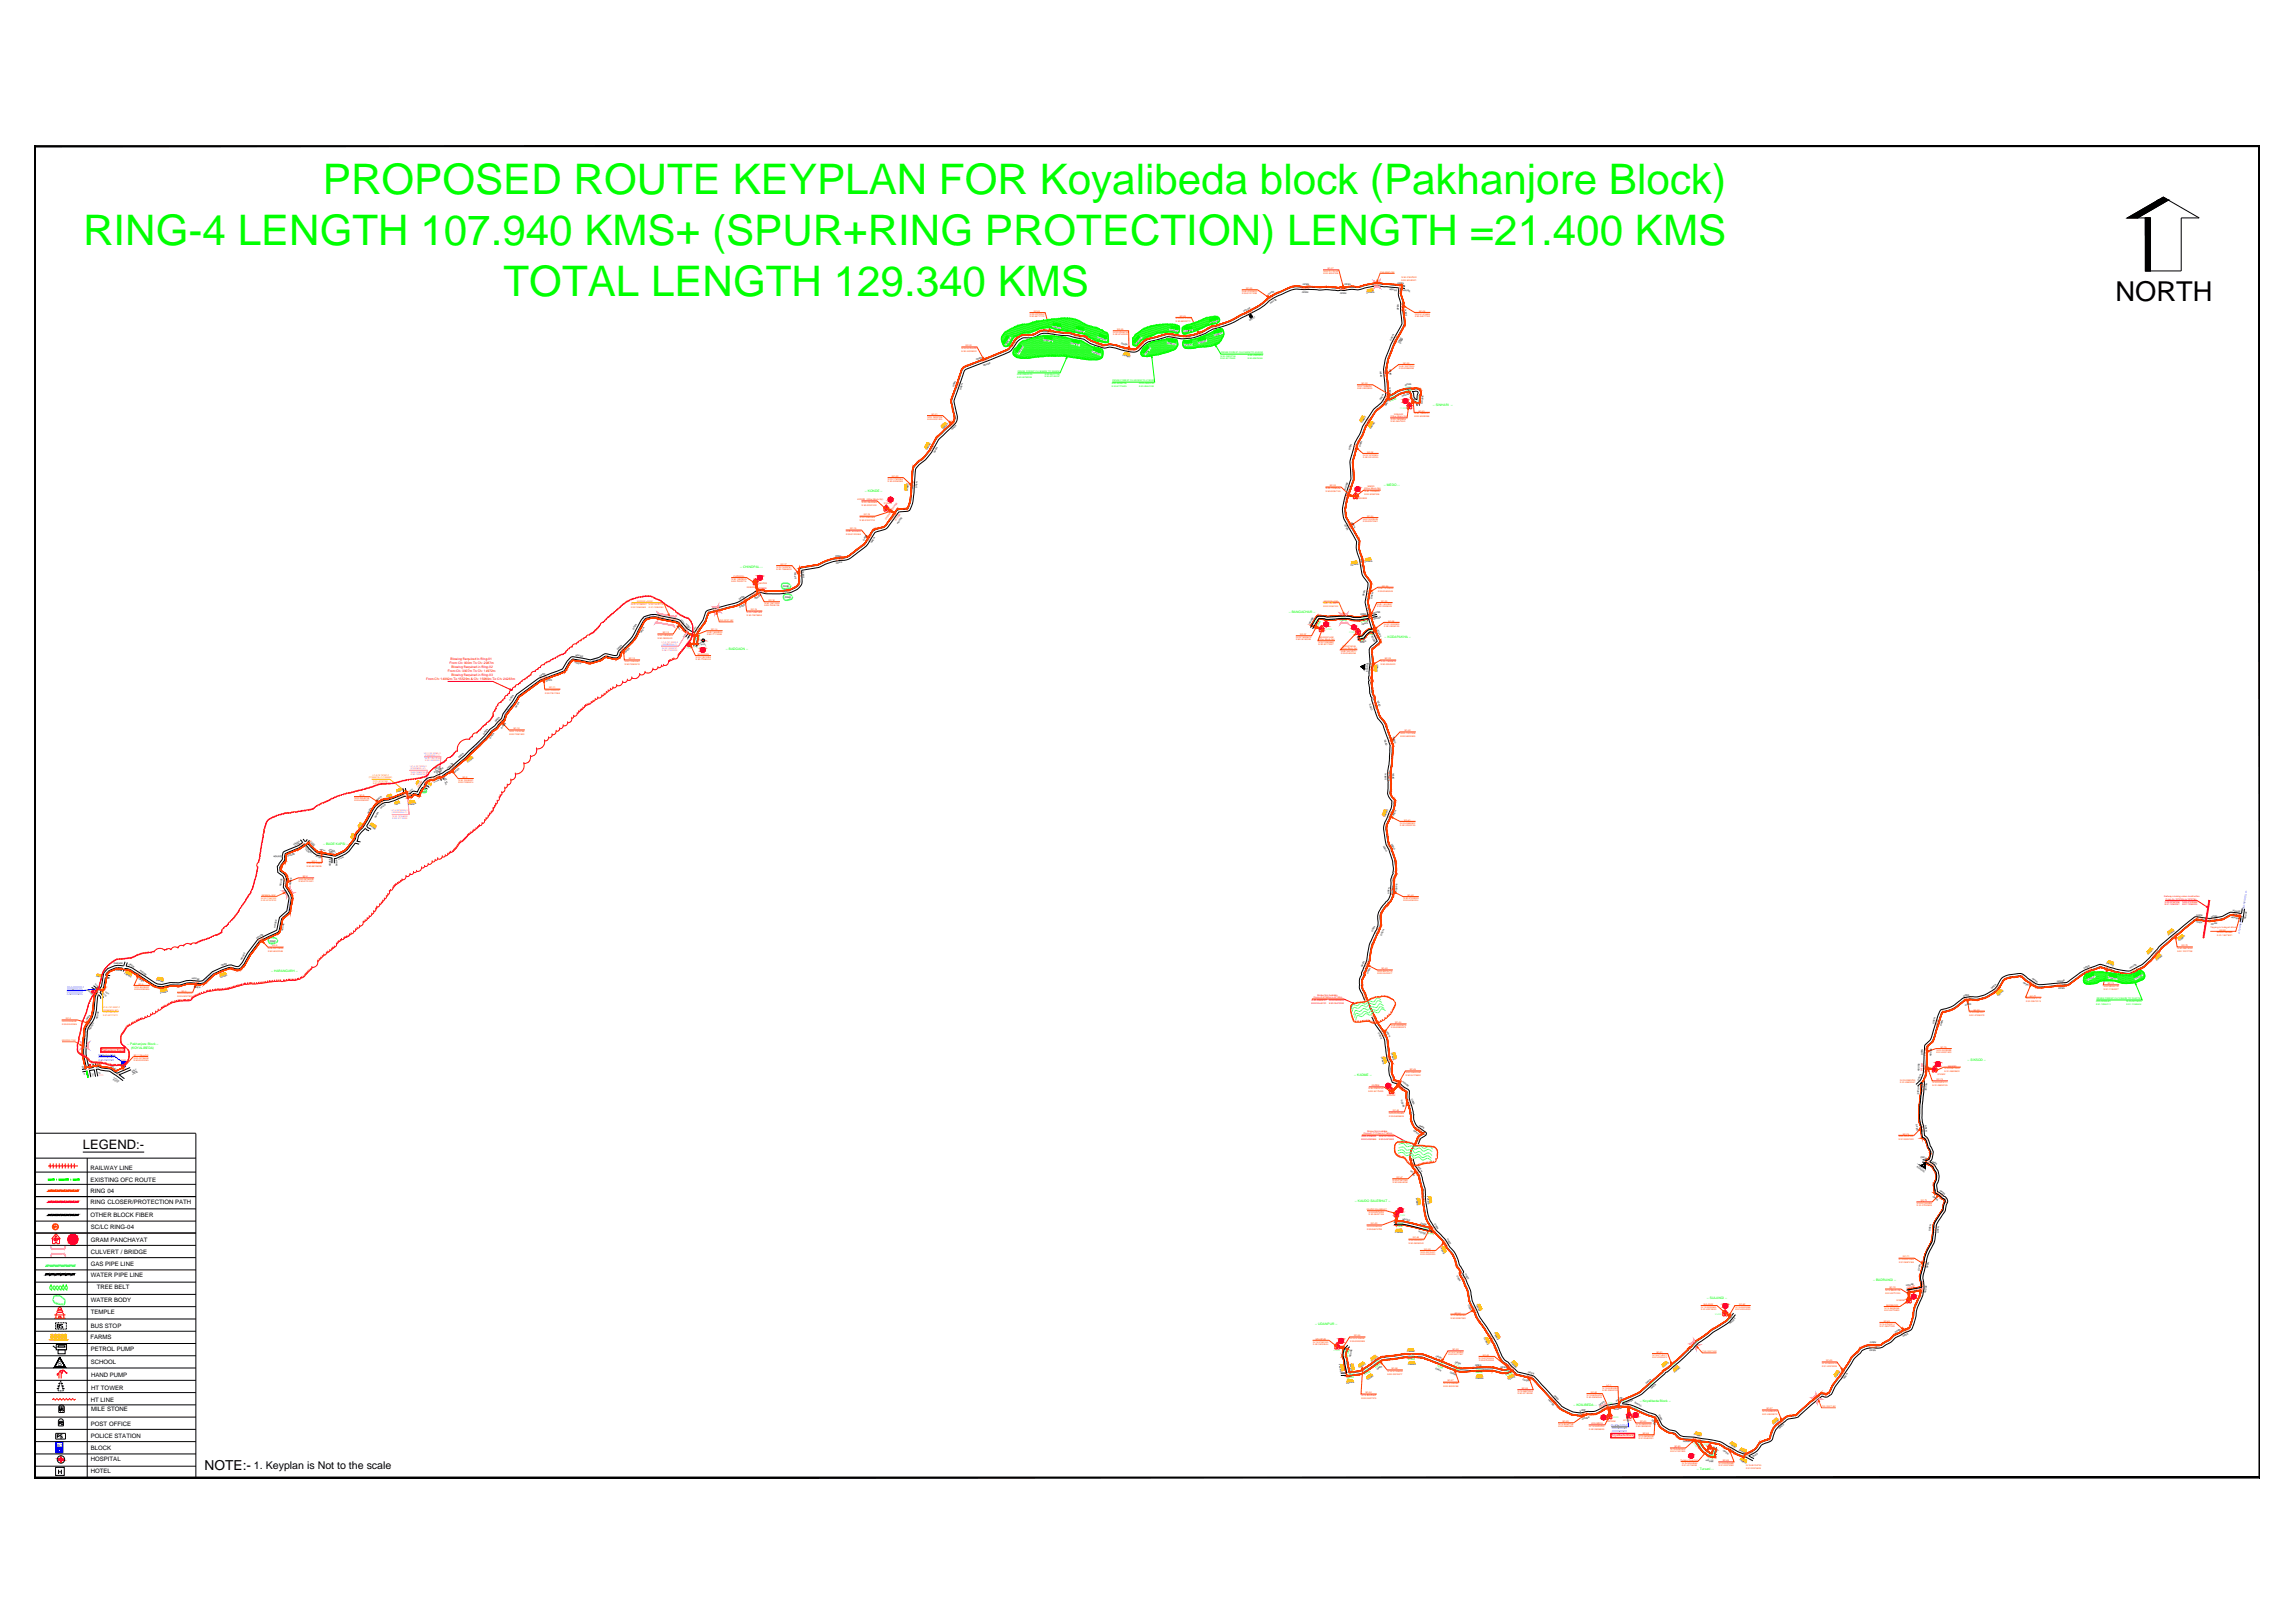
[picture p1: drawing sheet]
<svg xmlns="http://www.w3.org/2000/svg" width="1189mm" height="841mm" viewBox="0 0 1189 841" stroke-linecap="round" stroke-linejoin="round" font-family="sans-serif">
<defs><g id="words">
<g font-size="21.8" fill="#0f0">
<text x="167" y="101">PROPOSED ROUTE KEYPLAN FOR Koyalibeda block (Pakhanjore Block)</text>
<text x="43" y="127">RING-4 LENGTH 107.940 KMS+ (SPUR+RING PROTECTION) LENGTH =21.400 KMS</text>
<text x="261" y="154">TOTAL LENGTH 129.340 KMS</text>
</g>
<text font-size="14.2" x="1096" y="156">NORTH</text>
<text font-size="7.1" x="106" y="762">NOTE:-</text>
<text font-size="6.7" x="43" y="596">LEGEND:-</text>
<text font-size="5.5" x="132" y="761">1. Keyplan is Not to the scale</text>
<text font-size="3.3" x="30" y="708">S</text>
<g font-size="3.1">
<text x="47" y="606">RAILWAY LINE</text>
<text x="47" y="612">EXISTING OFC ROUTE</text>
<text x="47" y="618">RING 04</text>
<text x="47" y="624">RING CLOSER/PROTECTION PATH</text>
<text x="47" y="631">OTHER BLOCK FIBER</text>
<text x="47" y="637">SC/LC RING-04</text>
<text x="47" y="643">GRAM PANCHAYAT</text>
<text x="47" y="650">CULVERT / BRIDGE</text>
<text x="47" y="656">GAS PIPE LINE</text>
<text x="47" y="662">WATER PIPE LINE</text>
<text x="50" y="668">TREE BELT</text>
<text x="47" y="675">WATER BODY</text>
<text x="47" y="681">TEMPLE</text>
<text x="47" y="688">BUS STOP</text>
<text x="47" y="694">FARMS</text>
<text x="47" y="700">PETROL PUMP</text>
<text x="47" y="707">SCHOOL</text>
<text x="47" y="713">HAND PUMP</text>
<text x="47" y="720">HT TOWER</text>
<text x="47" y="726">HT LINE</text>
<text x="47" y="731">MILE STONE</text>
<text x="47" y="739">POST OFFICE</text>
<text x="47" y="745">POLICE STATION</text>
<text x="47" y="752">BLOCK</text>
<text x="47" y="757">HOSPITAL</text>
<text x="47" y="763">HOTEL</text>
</g>
<text font-size="2.2" fill="#00f" x="29" y="750">BO</text>
<g font-size="1.7" fill="#0f0">
<text x="743" y="210">-- SINHARI --</text>
<text x="717" y="252">-- MEDO --</text>
<text x="448" y="255">-- KONDE --</text>
<text x="384" y="294">-- CHINDPAL --</text>
<text x="668" y="318">-- BANGACHAR --</text>
<text x="717" y="331">-- KODAPAKHA --</text>
<text x="376" y="337">-- BADGAON --</text>
<text x="167" y="438">-- BADE KAPSI --</text>
<text x="140" y="504">-- HARANGARH --</text>
<text x="66" y="542">-- Pakhanjore Block --</text>
<text x="68" y="544">(KOYALIBEDA)</text>
<text x="1020" y="550">-- SIKSOD --</text>
<text x="702" y="558">-- KADME --</text>
<text x="702" y="623">-- KAUDO SALEBHAT --</text>
<text x="971" y="664">-- BADRANGI --</text>
<text x="885" y="673">-- SULANGI --</text>
<text x="682" y="686">-- UDANPUR --</text>
<text x="815" y="729">-- KOILIBEDA --</text>
<text x="850" y="727">-- Koyalibeda Block --</text>
<text x="879" y="762">-- Tursani --</text>
</g>
<g font-size="1.7" fill="#f00">
<text x="233" y="342">Blowing Required in Ring-01</text>
<text x="233" y="344">From Ch: 000m To Ch: 2987m</text>
<text x="234" y="346">Blowing Required in Ring-02</text>
<text x="221" y="352">From Ch: 14982m To 15529m &amp; Ch: 15980m To Ch: 24263m</text>
<text x="232" y="348">From Ch: 3007m To Ch: 14972m</text>
<text x="234" y="350">Blowing Required in Ring-03</text>
</g>
<g font-size="1.5" fill="#f00">
<text x="53" y="545">Pakhanjore Block</text>
<text x="835" y="744">Koyalibeda Block</text>
</g>
<text font-size="1.2" fill="#00f" x="63" y="551">BO</text>
<g font-size="1.1" fill="#ff3f00">
<text x="686" y="141">N:20.21778122</text>
<text x="686" y="142">E:80.92847936</text>
<text x="688" y="139">SC-27</text>
<text x="646" y="150">SC-26</text>
<text x="675" y="150" transform="rotate(1 675 150)">44925M</text>
<text x="711" y="148" transform="rotate(-4 711 148)">46900M</text>
<text x="726" y="144">N:20.21837922</text>
<text x="726" y="145">E:80.94240521</text>
<text x="644" y="151">N:20.21535023</text>
<text x="644" y="153">E:80.91011899</text>
<text x="694" y="150" transform="rotate(-4 694 150)">46.0KM</text>
<text x="726" y="152" transform="rotate(-85 726 152)">47488M</text>
<text x="536" y="162">SC-23</text>
<text x="657" y="156" transform="rotate(-34 657 156)">44.0KM</text>
<text x="727" y="161" transform="rotate(-89 727 161)">48.0KM</text>
<text x="735" y="162">SC-28</text>
<text x="534" y="163">N:20.20787647</text>
<text x="534" y="164">E:80.85717721</text>
<text x="609" y="166">N:20.20737332</text>
<text x="609" y="167">E:80.89318711</text>
<text x="611" y="164">SC-25</text>
<text x="646" y="163" transform="rotate(-28 646 163)">43135M</text>
<text x="733" y="163">N:20.21375699</text>
<text x="733" y="164">E:80.94277163</text>
<text x="542" y="172" transform="rotate(8 542 172)">38.0KM</text>
<text x="577" y="172">N:20.20396132</text>
<text x="577" y="174">E:80.87543833</text>
<text x="579" y="171">SC-24</text>
<text x="628" y="170" transform="rotate(-13 628 170)">42420M</text>
<text x="500" y="179">SC-22</text>
<text x="556" y="174" transform="rotate(13 556 174)">38625M</text>
<text x="568" y="179" transform="rotate(18 568 179)">39680M</text>
<text x="606" y="174" transform="rotate(10 606 174)">41500M</text>
<text x="613" y="175" transform="rotate(-6 613 175)">41862M</text>
<text x="620" y="174" transform="rotate(-21 620 174)">42.0KM</text>
<text x="722" y="178" transform="rotate(-61 722 178)">48956M</text>
<text x="498" y="181">N:20.20102076</text>
<text x="498" y="182">E:80.84036822</text>
<text x="525" y="180" transform="rotate(-55 525 180)">36860M</text>
<text x="583" y="181" transform="rotate(9 583 181)">40.0KM</text>
<text x="590" y="181" transform="rotate(-47 590 181)">40260M</text>
<text x="509" y="188" transform="rotate(-21 509 188)">36.0KM</text>
<text x="725" y="190">N:20.19672923</text>
<text x="725" y="191">E:80.93888069</text>
<text x="727" y="188">SC-29</text>
<text x="718" y="196" transform="rotate(-96 718 196)">50.0KM</text>
<text x="496" y="202" transform="rotate(-69 496 202)">35125M</text>
<text x="703" y="200">N:20.19286087</text>
<text x="703" y="202">E:80.93899066</text>
<text x="706" y="199">SC-30</text>
<text x="717" y="209" transform="rotate(-63 717 209)">50440M</text>
<text x="483" y="215">SC-21</text>
<text x="723" y="215">SINHARI</text>
<text x="733" y="215">N:20.19266101</text>
<text x="735" y="213">SC-31</text>
<text x="481" y="216">N:20.18657098</text>
<text x="481" y="218">E:80.83331366</text>
<text x="492" y="222" transform="rotate(-44 492 222)">34.0KM</text>
<text x="708" y="221" transform="rotate(-59 708 221)">51182M</text>
<text x="721" y="216">(Other Block Gp)</text>
<text x="721" y="218">N:20.19258955</text>
<text x="721" y="219">E:80.94573821</text>
<text x="733" y="216">E:80.94580366</text>
<text x="702" y="234" transform="rotate(-77 702 234)">52.0KM</text>
<text x="483" y="234" transform="rotate(-62 483 234)">32984M</text>
<text x="707" y="236">N:20.18109504</text>
<text x="707" y="237">E:80.93140163</text>
<text x="709" y="235">SC-32</text>
<text x="460" y="249">N:20.17202254</text>
<text x="460" y="250">E:80.82380366</text>
<text x="462" y="247">SC-20</text>
<text x="474" y="253" transform="rotate(-87 474 253)">32.0KM</text>
<text x="687" y="254">N:20.17050254</text>
<text x="687" y="255">E:80.92957145</text>
<text x="689" y="252">SC-33</text>
<text x="707" y="254">(Other Block Gp)</text>
<text x="707" y="255">N:20.17048929</text>
<text x="707" y="256">E:80.92967928</text>
<text x="709" y="253">MEDO</text>
<text x="444" y="259">KONDE (Other Block Gp)</text>
<text x="447" y="261">N:20.16639365</text>
<text x="447" y="262">E:80.81921222</text>
<text x="458" y="261">31045M</text>
<text x="704" y="258">53235M</text>
<text x="446" y="269">N:20.16633954</text>
<text x="446" y="270">E:80.81931733</text>
<text x="448" y="267">SC-19</text>
<text x="459" y="269" transform="rotate(-54 459 269)">31020M</text>
<text x="462" y="270" transform="rotate(-54 462 270)">30975M</text>
<text x="706" y="269">N:20.16409449</text>
<text x="708" y="268">SC-34</text>
<text x="439" y="276">N:20.16030664</text>
<text x="441" y="274">SC-18</text>
<text x="698" y="271" transform="rotate(60 698 271)">54.0KM</text>
<text x="706" y="271">E:80.92970541</text>
<text x="439" y="277">E:80.81323324</text>
<text x="450" y="281" transform="rotate(-59 450 281)">30.0KM</text>
<text x="405" y="293">SC-17</text>
<text x="433" y="291" transform="rotate(-7 433 291)">29.0KM</text>
<text x="705" y="290" transform="rotate(81 705 290)">55081M</text>
<text x="380" y="299">CHINDPAL</text>
<text x="402" y="294">N:20.15338187</text>
<text x="402" y="295">E:80.79666909</text>
<text x="415" y="299" transform="rotate(-93 415 299)">28.0KM</text>
<text x="379" y="300">N:20.14829049</text>
<text x="379" y="302">E:80.78529714</text>
<text x="387" y="305">26350M</text>
<text x="393" y="303">26370M</text>
<text x="714" y="305">N:20.14726965</text>
<text x="716" y="304">SC-35</text>
<text x="389" y="309" transform="rotate(-31 389 309)">26325M</text>
<text x="398" y="311">SC-16</text>
<text x="406" y="307" transform="rotate(-8 406 307)">27221M</text>
<text x="709" y="310" transform="rotate(-79 709 310)">56.0KM</text>
<text x="714" y="307">E:80.93445524</text>
<text x="716" y="312">SC-36</text>
<text x="369" y="317" transform="rotate(-14 369 317)">25224M</text>
<text x="384" y="312" transform="rotate(-32 384 312)">26.0KM</text>
<text x="387" y="318">N:20.14641269</text>
<text x="389" y="316">SC-15</text>
<text x="396" y="313">N:20.14811355</text>
<text x="396" y="314">E:80.78535196</text>
<text x="708" y="315" transform="rotate(77 708 315)">56562M</text>
<text x="714" y="313">N:20.14242667</text>
<text x="714" y="315">E:80.93506233</text>
<text x="340" y="320" transform="rotate(14 340 320)">23433M</text>
<text x="346" y="321" transform="rotate(11 346 321)">23678M</text>
<text x="387" y="319">E:80.78276854</text>
<text x="717" y="324">N:20.14038666</text>
<text x="719" y="322">SC-38</text>
<text x="341" y="330">N:20.14080554</text>
<text x="344" y="328">SC-13</text>
<text x="361" y="329" transform="rotate(-58 361 329)">24388M</text>
<text x="367" y="328">N:20.13890824</text>
<text x="367" y="329">E:80.77114566</text>
<text x="369" y="326">SC-14</text>
<text x="674" y="329">SC-37</text>
<text x="712" y="328" transform="rotate(65 712 328)">56795M</text>
<text x="717" y="325">E:80.93566126</text>
<text x="341" y="331">E:80.76809421</text>
<text x="672" y="330">N:20.14068576</text>
<text x="672" y="332">E:80.92160936</text>
<text x="683" y="332">(Other Block Gp)</text>
<text x="683" y="333">N:20.14064688</text>
<text x="683" y="334">E:80.92173287</text>
<text x="684" y="330">BANGACHAR</text>
<text x="696" y="335">KODAPAKHA</text>
<text x="321" y="338" transform="rotate(-44 321 338)">22.0KM</text>
<text x="326" y="342">SC-12</text>
<text x="361" y="341">N:20.13819304</text>
<text x="362" y="339">BADGAON</text>
<text x="695" y="336">(Other Block Gp)</text>
<text x="695" y="338">N:20.14010271</text>
<text x="695" y="339">E:80.93425254</text>
<text x="718" y="342">SC-39</text>
<text x="324" y="343">N:20.13493982</text>
<text x="324" y="344">E:80.75363419</text>
<text x="361" y="342">E:80.77082223</text>
<text x="711" y="348" transform="rotate(-83 711 348)">58.0KM</text>
<text x="716" y="343">N:20.13065676</text>
<text x="716" y="344">E:80.93525201</text>
<text x="280" y="352" transform="rotate(-22 280 352)">20.0KM</text>
<text x="282" y="358">N:20.12853247</text>
<text x="282" y="359">E:80.73517564</text>
<text x="285" y="357">SC-11</text>
<text x="713" y="367" transform="rotate(-106 713 367)">59.0KM</text>
<text x="258" y="376" transform="rotate(-44 258 376)">18.0KM</text>
<text x="266" y="378">SC-10</text>
<text x="264" y="379">N:20.11818785</text>
<text x="264" y="381">E:80.72381269</text>
<text x="726" y="380">N:20.11377504</text>
<text x="726" y="382">E:80.94008306</text>
<text x="728" y="379">SC-40</text>
<text x="721" y="386" transform="rotate(-108 721 386)">60.0KM</text>
<text x="233" y="400" transform="rotate(-43 233 400)">16.0KM</text>
<text x="224" y="404" transform="rotate(-22 224 404)">15980M</text>
<text x="238" y="405">N:20.10620661</text>
<text x="238" y="406">E:80.70995814</text>
<text x="240" y="403">SC-9</text>
<text x="720" y="404" transform="rotate(-93 720 404)">60925M</text>
<text x="184" y="414">N:20.09849198</text>
<text x="186" y="412">SC-8</text>
<text x="206" y="414" transform="rotate(-20 206 414)">14972M</text>
<text x="217" y="409" transform="rotate(-59 217 409)">15529M</text>
<text x="184" y="415">E:80.69389087</text>
<text x="196" y="418" transform="rotate(-35 196 418)">14.0KM</text>
<text x="720" y="424" transform="rotate(-68 720 424)">62.0KM</text>
<text x="728" y="425">SC-41</text>
<text x="726" y="427">N:20.09660922</text>
<text x="726" y="428">E:80.93960136</text>
<text x="155" y="439" transform="rotate(-34 155 439)">11544M</text>
<text x="164" y="443" transform="rotate(12 164 443)">12.0KM</text>
<text x="721" y="441" transform="rotate(-119 721 441)">63020M</text>
<text x="159" y="448">N:20.08782869</text>
<text x="159" y="449">E:80.68108025</text>
<text x="162" y="447">SC-7</text>
<text x="155" y="456">N:20.08169826</text>
<text x="157" y="455">SC-6</text>
<text x="148" y="459" transform="rotate(-82 148 459)">10.0KM</text>
<text x="155" y="457">E:80.67212421</text>
<text x="722" y="464" transform="rotate(-87 722 464)">64.0KM</text>
<text x="727" y="466">N:20.07930669</text>
<text x="727" y="467">E:80.94043224</text>
<text x="729" y="464">SC-42</text>
<text x="1157" y="474" transform="rotate(8 1157 474)">107940M</text>
<text x="1137" y="476" transform="rotate(8 1137 476)">107210M</text>
<text x="1145" y="477" transform="rotate(-6 1145 477)">107275M</text>
<text x="713" y="484" transform="rotate(-66 713 484)">65.0KM</text>
<text x="1146" y="481">Tapping to Antagarh Block</text>
<text x="1149" y="484">N:20.07465688</text>
<text x="1149" y="485">E:81.14571631</text>
<text x="1150" y="482">SC-80</text>
<text x="134" y="488" transform="rotate(-26 134 488)">8.0KM</text>
<text x="139" y="492">N:20.06778898</text>
<text x="141" y="490">SC-5</text>
<text x="1125" y="487" transform="rotate(-39 1125 487)">106.0KM</text>
<text x="1129" y="492">N:20.06978058</text>
<text x="1131" y="490">SC-79</text>
<text x="139" y="493">E:80.66537536</text>
<text x="1115" y="496" transform="rotate(-49 1115 496)">105328M</text>
<text x="1129" y="493">E:81.12917759</text>
<text x="70" y="504" transform="rotate(33 70 504)">4.0KM</text>
<text x="708" y="502" transform="rotate(-67 708 502)">66.0KM</text>
<text x="714" y="504">N:20.06275719</text>
<text x="716" y="502">SC-43</text>
<text x="1080" y="504" transform="rotate(-22 1080 504)">103560M</text>
<text x="1090" y="501" transform="rotate(18 1090 501)">104.0KM</text>
<text x="100" y="509" transform="rotate(7 100 509)">6.0KM</text>
<text x="714" y="505">E:80.93416817</text>
<text x="1051" y="508" transform="rotate(34 1051 508)">102.0KM</text>
<text x="1104" y="504" transform="rotate(-26 1104 504)">104677M</text>
<text x="70" y="512">N:20.06206687</text>
<text x="70" y="513">E:80.63328265</text>
<text x="72" y="510">SC-3</text>
<text x="92" y="515">N:20.05858633</text>
<text x="94" y="514">SC-4</text>
<text x="706" y="515" transform="rotate(70 706 515)">67085M</text>
<text x="1033" y="514" transform="rotate(-45 1033 514)">100980M</text>
<text x="1066" y="511" transform="rotate(-4 1066 511)">102811M</text>
<text x="1090" y="511">N:20.06253178</text>
<text x="1090" y="513">E:81.11353877</text>
<text x="1092" y="510">SC-78</text>
<text x="92" y="517">E:80.65087902</text>
<text x="1018" y="518" transform="rotate(-10 1018 518)">100.0KM</text>
<text x="1050" y="518">N:20.05878718</text>
<text x="1050" y="519">E:81.09579119</text>
<text x="1052" y="516">SC-77</text>
<text x="711" y="526" transform="rotate(63 711 526)">67150M</text>
<text x="1021" y="525">N:20.05561647</text>
<text x="1021" y="526">E:81.07959379</text>
<text x="1023" y="524">SC-76</text>
<text x="32" y="530">N:20.04845987</text>
<text x="32" y="531">E:80.62440565</text>
<text x="34" y="528">SC-2</text>
<text x="45" y="532" transform="rotate(-53 45 532)">2.0KM</text>
<text x="721" y="532">N:20.04663478</text>
<text x="721" y="533">E:80.93866579</text>
<text x="723" y="530">SC-44</text>
<text x="1004" y="532" transform="rotate(-73 1004 532)">99.0KM</text>
<text x="715" y="534" transform="rotate(59 715 534)">68.0KM</text>
<text x="1004" y="544">N:20.04259988</text>
<text x="1004" y="546">E:81.06901499</text>
<text x="1006" y="543">SC-75</text>
<text x="63" y="550">000M</text>
<text x="69" y="547">SC-1 (Ring-04)</text>
<text x="69" y="549">N:20.03788898</text>
<text x="69" y="550">E:80.63239325</text>
<text x="719" y="547" transform="rotate(73 719 547)">68700M</text>
<text x="998" y="547" transform="rotate(-86 998 547)">98.0KM</text>
<text x="729" y="556">N:20.03602344</text>
<text x="729" y="557">E:80.94178642</text>
<text x="731" y="555">SC-45</text>
<text x="998" y="556" transform="rotate(-88 998 556)">97505M</text>
<text x="1004" y="557">97535M</text>
<text x="1008" y="554">N:20.03877009</text>
<text x="1008" y="555">E:81.06908802</text>
<text x="1010" y="553">SIKSOD</text>
<text x="711" y="563">KADME</text>
<text x="721" y="560" transform="rotate(24 721 560)">69295M</text>
<text x="985" y="560">N:20.03659765</text>
<text x="985" y="561">E:81.06808187</text>
<text x="996" y="562" transform="rotate(96 996 562)">97244M</text>
<text x="1002" y="561">N:20.03878111</text>
<text x="1002" y="562">E:81.06892135</text>
<text x="1004" y="560">SC-74</text>
<text x="709" y="564">N:20.03593755</text>
<text x="709" y="566">E:80.94179463</text>
<text x="719" y="568">69330M</text>
<text x="729" y="570" transform="rotate(73 729 570)">70.0KM</text>
<text x="722" y="576">SC-46</text>
<text x="720" y="577">N:20.03155466</text>
<text x="720" y="579">E:80.94466536</text>
<text x="734" y="584" transform="rotate(32 734 584)">70870M</text>
<text x="986" y="588">SC-73</text>
<text x="996" y="583" transform="rotate(83 996 583)">96.0KM</text>
<text x="734" y="594" transform="rotate(-62 734 594)">71719M</text>
<text x="984" y="589">N:20.02547221</text>
<text x="984" y="591">E:81.06837023</text>
<text x="731" y="600" transform="rotate(73 731 600)">71854M</text>
<text x="733" y="605" transform="rotate(55 733 605)">72.0KM</text>
<text x="999" y="603" transform="rotate(32 999 603)">95046M</text>
<text x="722" y="612">N:20.01621055</text>
<text x="724" y="610">SC-47</text>
<text x="722" y="613">E:80.94644036</text>
<text x="738" y="620" transform="rotate(84 738 620)">72826M</text>
<text x="993" y="624">N:20.01034088</text>
<text x="995" y="622">SC-72</text>
<text x="1003" y="618" transform="rotate(34 1003 618)">94.0KM</text>
<text x="708" y="627">KAUDO SALEBHAT</text>
<text x="709" y="628">N:20.00376233</text>
<text x="709" y="630">E:80.94467166</text>
<text x="993" y="625">E:81.07250909</text>
<text x="708" y="636">N:20.00360923</text>
<text x="711" y="634">SC-49</text>
<text x="742" y="635" transform="rotate(55 742 635)">73675M</text>
<text x="708" y="637">E:80.94472736</text>
<text x="732" y="642">SC-48</text>
<text x="1003" y="639" transform="rotate(-84 1003 639)">93.0KM</text>
<text x="730" y="643">N:20.00230221</text>
<text x="730" y="644">E:80.95092043</text>
<text x="738" y="648">SC-50</text>
<text x="748" y="643" transform="rotate(57 748 643)">74.0KM</text>
<text x="736" y="649">N:20.00018421</text>
<text x="736" y="650">E:80.95308333</text>
<text x="984" y="653">N:19.99419999</text>
<text x="986" y="652">SC-71</text>
<text x="984" y="654">E:81.06872168</text>
<text x="997" y="657" transform="rotate(-78 997 657)">92.0KM</text>
<text x="757" y="660" transform="rotate(58 757 660)">75.0KM</text>
<text x="977" y="669">N:19.98824139</text>
<text x="977" y="670">E:81.06774133</text>
<text x="979" y="668">SC-70</text>
<text x="990" y="669" transform="rotate(-10 990 669)">91240M</text>
<text x="763" y="677" transform="rotate(64 763 677)">76.0KM</text>
<text x="882" y="678">N:19.98238598</text>
<text x="883" y="676">SULANGI</text>
<text x="899" y="678">N:19.98229966</text>
<text x="901" y="676">SC-62</text>
<text x="978" y="677">BADRANGI</text>
<text x="983" y="674">91265M</text>
<text x="996" y="673" transform="rotate(-77 996 673)">91185M</text>
<text x="752" y="682">N:19.98406363</text>
<text x="752" y="683">E:80.96067969</text>
<text x="754" y="681">SC-51</text>
<text x="882" y="679">E:81.02216599</text>
<text x="899" y="679">E:81.02224390</text>
<text x="977" y="678">N:19.98805688</text>
<text x="977" y="679">E:81.06775899</text>
<text x="974" y="686">N:19.97920211</text>
<text x="974" y="688">E:81.06377009</text>
<text x="976" y="685">SC-69</text>
<text x="681" y="696">N:19.97320149</text>
<text x="682" y="694">UDANPUR</text>
<text x="700" y="694">N:19.97308887</text>
<text x="700" y="695">E:80.93090088</text>
<text x="702" y="692">SC-55</text>
<text x="772" y="691" transform="rotate(58 772 691)">76905M</text>
<text x="985" y="691" transform="rotate(-26 985 691)">90.0KM</text>
<text x="681" y="697">E:80.93083644</text>
<text x="751" y="701">N:19.97169698</text>
<text x="753" y="700">SC-53</text>
<text x="858" y="701">SC-61</text>
<text x="969" y="698" transform="rotate(1 969 698)">89082M</text>
<text x="751" y="702">E:80.95217457</text>
<text x="766" y="704">N:19.97008029</text>
<text x="767" y="705">E:80.97042288</text>
<text x="769" y="702">SC-52</text>
<text x="781" y="707" transform="rotate(43 781 707)">77890M</text>
<text x="856" y="702">N:19.97148311</text>
<text x="856" y="704">E:81.00835812</text>
<text x="944" y="707">N:19.96954709</text>
<text x="946" y="705">SC-68</text>
<text x="719" y="711">N:19.97168939</text>
<text x="719" y="712">E:80.93815817</text>
<text x="721" y="710">SC-56</text>
<text x="791" y="713" transform="rotate(14 791 713)">78.0KM</text>
<text x="944" y="708">E:81.04910004</text>
<text x="748" y="717">N:19.97008064</text>
<text x="748" y="719">E:80.95633169</text>
<text x="750" y="716">SC-57</text>
<text x="789" y="720">SC-58</text>
<text x="831" y="720">N:19.96262089</text>
<text x="833" y="718">LC-1</text>
<text x="954" y="714" transform="rotate(-57 954 714)">88.0KM</text>
<text x="706" y="723">N:19.96922887</text>
<text x="706" y="725">E:80.93427278</text>
<text x="708" y="722">SC-54</text>
<text x="787" y="721">N:19.96970264</text>
<text x="787" y="722">E:80.97136266</text>
<text x="804" y="724" transform="rotate(49 804 724)">79030M</text>
<text x="822" y="723">N:19.96234076</text>
<text x="822" y="725">E:80.99286346</text>
<text x="824" y="722">SC-60</text>
<text x="831" y="721">E:80.99558109</text>
<text x="830" y="731" transform="rotate(-27 830 731)">80680M</text>
<text x="841" y="728" transform="rotate(9 841 728)">81064M</text>
<text x="913" y="732">N:19.95898978</text>
<text x="915" y="730">SC-67</text>
<text x="940" y="726" transform="rotate(-40 940 726)">87137M</text>
<text x="810" y="737">SC-59</text>
<text x="819" y="733" transform="rotate(-12 819 733)">80.0KM</text>
<text x="825" y="738">KOILIBEDA</text>
<text x="833" y="737">80705M</text>
<text x="841" y="736">81104M</text>
<text x="850" y="737">SC-63</text>
<text x="858" y="734" transform="rotate(60 858 734)">82.0KM</text>
<text x="913" y="733">E:81.03500079</text>
<text x="808" y="738">N:19.96067795</text>
<text x="808" y="740">E:80.98669948</text>
<text x="824" y="739">N:19.96224703</text>
<text x="824" y="741">E:80.99286936</text>
<text x="848" y="738">N:19.96252109</text>
<text x="848" y="740">E:80.99606933</text>
<text x="851" y="743">SC-64</text>
<text x="922" y="739" transform="rotate(-40 922 739)">86.0KM</text>
<text x="849" y="745">N:19.96006438</text>
<text x="849" y="746">E:81.00402231</text>
<text x="868" y="750">SC-65</text>
<text x="877" y="746" transform="rotate(10 877 746)">83426M</text>
<text x="866" y="751">N:19.95462608</text>
<text x="866" y="753">E:81.01521066</text>
<text x="895" y="750" transform="rotate(29 895 750)">84.0KM</text>
<text x="905" y="755" transform="rotate(-28 905 755)">84605M</text>
<text x="871" y="757">Tursani (New Gp)</text>
<text x="872" y="758">N:19.95368888</text>
<text x="872" y="760">E:81.01704098</text>
<text x="891" y="759">N:19.95335566</text>
<text x="891" y="760">E:81.02073098</text>
<text x="893" y="757">SC-66</text>
<text x="905" y="760">N:19.95104733</text>
<text x="905" y="761">E:81.02575639</text>
</g>
<g font-size="1.1" fill="#ff7f00">
<text x="715" y="141">CULVERT-7M</text>
<text x="686" y="312">BRIDGE=25M</text>
<text x="327" y="313">N:20.14188953</text>
<text x="327" y="315">E:80.76586666</text>
<text x="330" y="312">BRIDGE=245M</text>
<text x="336" y="313">N:20.14230732</text>
<text x="336" y="315">E:80.76352464</text>
<text x="686" y="313">N:20.14210671</text>
<text x="686" y="314">E:80.92980222</text>
<text x="373" y="322">CULVERT-6M</text>
<text x="135" y="466">N:20.07862322</text>
<text x="135" y="467">E:80.67323036</text>
<text x="136" y="464">BRIDGE=25M</text>
<text x="32" y="540">BRIDGE-12M</text>
<text x="882" y="701">CULVERT-8M</text>
<text x="944" y="729">CULVERT-9M</text>
</g>
<g font-size="1.1">
<text x="675" y="148" transform="rotate(-1 675 148)">OPEN</text>
<text x="697" y="148" transform="rotate(-1 697 148)">OPEN</text>
<text x="724" y="147" transform="rotate(5 724 147)">OPEN</text>
<text x="658" y="153" transform="rotate(-30 658 153)">OPEN</text>
<text x="675" y="152" transform="rotate(-1 675 152)">OPEN</text>
<text x="695" y="153" transform="rotate(-1 695 153)">OPEN</text>
<text x="708" y="152" transform="rotate(-10 708 152)">FARMS</text>
<text x="720" y="150" transform="rotate(6 720 150)">HOUSE</text>
<text x="727" y="151" transform="rotate(6 727 151)">HOUSE</text>
<text x="645" y="162" transform="rotate(-27 645 162)">HOUSE</text>
<text x="658" y="157" transform="rotate(-30 658 157)">HOUSE</text>
<text x="725" y="161" transform="rotate(-90 725 161)">OPEN</text>
<text x="627" y="168" transform="rotate(-15 627 168)">FOREST</text>
<text x="648" y="166" transform="rotate(-27 648 166)">MS-31</text>
<text x="729" y="164" transform="rotate(-98 729 164)">OPEN</text>
<text x="545" y="170" transform="rotate(9 545 170)">FOREST</text>
<text x="557" y="172" transform="rotate(13 557 172)">FOREST</text>
<text x="606" y="171" transform="rotate(11 606 171)">FOREST</text>
<text x="613" y="172" transform="rotate(-4 613 172)">FOREST</text>
<text x="521" y="179" transform="rotate(-56 521 179)">FOREST</text>
<text x="541" y="177" transform="rotate(9 541 177)">FOREST</text>
<text x="555" y="178" transform="rotate(13 555 178)">FOREST</text>
<text x="569" y="175" transform="rotate(21 569 175)">FOREST</text>
<text x="581" y="178" transform="rotate(11 581 178)">OPEN</text>
<text x="589" y="179" transform="rotate(-49 589 179)">FOREST</text>
<text x="605" y="178" transform="rotate(10 605 178)">FOREST</text>
<text x="613" y="179" transform="rotate(-4 613 179)">FOREST</text>
<text x="621" y="178" transform="rotate(-15 621 178)">FOREST</text>
<text x="629" y="174" transform="rotate(-15 629 174)">FOREST</text>
<text x="721" y="177" transform="rotate(-62 721 177)">OPEN</text>
<text x="725" y="178" transform="rotate(-62 725 178)">WINE</text>
<text x="726" y="178" transform="rotate(-63 726 178)">SHOP</text>
<text x="528" y="184" transform="rotate(-56 528 184)">FOREST</text>
<text x="566" y="182" transform="rotate(21 566 182)">FOREST</text>
<text x="582" y="184" transform="rotate(12 582 184)">FARMS</text>
<text x="593" y="184" transform="rotate(-49 593 184)">FOREST</text>
<text x="506" y="187" transform="rotate(-22 506 187)">OPEN</text>
<text x="510" y="190" transform="rotate(-21 510 190)">HOUSE</text>
<text x="716" y="196" transform="rotate(-98 716 196)">OPEN</text>
<text x="721" y="195" transform="rotate(-98 721 195)">OPEN</text>
<text x="494" y="201" transform="rotate(-70 494 201)">OPEN</text>
<text x="498" y="202" transform="rotate(-70 498 202)">OPEN</text>
<text x="728" y="200" transform="rotate(-5 728 200)">OPEN</text>
<text x="716" y="208" transform="rotate(-62 716 208)">OPEN</text>
<text x="721" y="204" transform="rotate(-96 721 204)">OPEN</text>
<text x="727" y="206" transform="rotate(-16 727 206)">HOUSE</text>
<text x="737" y="209" transform="rotate(-83 737 209)">HOUSE</text>
<text x="718" y="211" transform="rotate(-60 718 211)">OPEN</text>
<text x="706" y="219" transform="rotate(-60 706 219)">FARMS</text>
<text x="489" y="223" transform="rotate(-42 489 223)">FARMS</text>
<text x="493" y="223" transform="rotate(-42 493 223)">OPEN</text>
<text x="711" y="222" transform="rotate(-60 711 222)">FARMS</text>
<text x="481" y="233" transform="rotate(-61 481 233)">FARMS</text>
<text x="700" y="233" transform="rotate(-72 700 233)">OPEN</text>
<text x="705" y="232" transform="rotate(-72 705 232)">OPEN</text>
<text x="485" y="235" transform="rotate(-61 485 235)">OPEN</text>
<text x="471" y="255" transform="rotate(-86 471 255)">FARMS</text>
<text x="475" y="253" transform="rotate(-85 475 253)">OPEN</text>
<text x="698" y="254" transform="rotate(-72 698 254)">HOUSE</text>
<text x="465" y="272" transform="rotate(-57 465 272)">HOUSE</text>
<text x="697" y="272" transform="rotate(62 697 272)">OPEN</text>
<text x="700" y="271" transform="rotate(63 700 271)">OPEN</text>
<text x="448" y="280" transform="rotate(-59 448 280)">OPEN</text>
<text x="452" y="282" transform="rotate(-59 452 282)">OPEN</text>
<text x="433" y="289" transform="rotate(-8 433 289)">OPEN</text>
<text x="433" y="292" transform="rotate(-8 433 292)">OPEN</text>
<text x="700" y="293" transform="rotate(-10 700 293)">FARMS</text>
<text x="707" y="292" transform="rotate(-10 707 292)">FARMS</text>
<text x="413" y="300" transform="rotate(-95 413 300)">OPEN</text>
<text x="417" y="299" transform="rotate(-94 417 299)">OPEN</text>
<text x="406" y="304">POND</text>
<text x="383" y="311" transform="rotate(-32 383 311)">OPEN</text>
<text x="391" y="311" transform="rotate(-31 391 311)">HOUSE</text>
<text x="407" y="310">POND</text>
<text x="707" y="309" transform="rotate(-78 707 309)">OPEN</text>
<text x="711" y="310" transform="rotate(-78 711 310)">OPEN</text>
<text x="383" y="315" transform="rotate(-32 383 315)">OPEN</text>
<text x="679" y="323" transform="rotate(-61 679 323)">HOUSE</text>
<text x="705" y="319" transform="rotate(-7 705 319)">OPEN</text>
<text x="706" y="324" transform="rotate(-7 706 324)">OPEN</text>
<text x="712" y="318" transform="rotate(-13 712 318)">HOUSE</text>
<text x="712" y="321" transform="rotate(-13 712 321)">HOUSE</text>
<text x="328" y="326" transform="rotate(-57 328 326)">OPEN</text>
<text x="332" y="328" transform="rotate(-57 332 328)">OPEN</text>
<text x="711" y="329" transform="rotate(66 711 329)">HOUSE</text>
<text x="714" y="326" transform="rotate(66 714 326)">HOUSE</text>
<text x="705" y="333" transform="rotate(-13 705 333)">OPEN</text>
<text x="298" y="340" transform="rotate(8 298 340)">HOUSE</text>
<text x="320" y="337" transform="rotate(-43 320 337)">OPEN</text>
<text x="324" y="338" transform="rotate(-43 324 338)">OPEN</text>
<text x="298" y="344" transform="rotate(8 298 344)">OPEN</text>
<text x="708" y="347" transform="rotate(-86 708 347)">GOVT.</text>
<text x="280" y="351" transform="rotate(-22 280 351)">OPEN</text>
<text x="283" y="353" transform="rotate(-19 283 353)">OPEN</text>
<text x="709" y="348" transform="rotate(-85 709 348)">SCHOOL</text>
<text x="714" y="348" transform="rotate(-85 714 348)">FARMS</text>
<text x="265" y="363" transform="rotate(-55 265 363)">OPEN</text>
<text x="268" y="367" transform="rotate(-55 268 367)">OPEN</text>
<text x="711" y="368" transform="rotate(-109 711 368)">OPEN</text>
<text x="716" y="366" transform="rotate(-109 716 366)">OPEN</text>
<text x="257" y="374" transform="rotate(-47 257 374)">OPEN</text>
<text x="260" y="378" transform="rotate(-47 260 378)">OPEN</text>
<text x="251" y="381" transform="rotate(-50 251 381)">OPEN</text>
<text x="254" y="383" transform="rotate(-49 254 383)">OPEN</text>
<text x="719" y="386" transform="rotate(-109 719 386)">OPEN</text>
<text x="724" y="385" transform="rotate(-109 724 385)">OPEN</text>
<text x="238" y="393" transform="rotate(-40 238 393)">OPEN</text>
<text x="243" y="395" transform="rotate(-41 243 395)">FARMS</text>
<text x="225" y="401" transform="rotate(-27 225 401)">KARYANA</text>
<text x="226" y="399" transform="rotate(-27 226 399)">ARUN</text>
<text x="226" y="401" transform="rotate(-27 226 401)">SHOP</text>
<text x="232" y="398" transform="rotate(-40 232 398)">HOUSE</text>
<text x="236" y="400" transform="rotate(-40 236 400)">OPEN</text>
<text x="718" y="404" transform="rotate(-89 718 404)">OPEN</text>
<text x="722" y="404" transform="rotate(-89 722 404)">OPEN</text>
<text x="195" y="415" transform="rotate(-37 195 415)">OPEN</text>
<text x="197" y="419" transform="rotate(-37 197 419)">OPEN</text>
<text x="212" y="417" transform="rotate(-5 212 417)">FARMS</text>
<text x="191" y="422" transform="rotate(-60 191 422)">OPEN</text>
<text x="195" y="424" transform="rotate(-60 195 424)">OPEN</text>
<text x="718" y="423" transform="rotate(-67 718 423)">FARMS</text>
<text x="722" y="423" transform="rotate(-67 722 423)">OPEN</text>
<text x="191" y="428" transform="rotate(33 191 428)">FARMS</text>
<text x="142" y="444" transform="rotate(7 142 444)">HOUSE</text>
<text x="719" y="441" transform="rotate(-121 719 441)">OPEN</text>
<text x="723" y="440" transform="rotate(-121 723 440)">OPEN</text>
<text x="149" y="444" transform="rotate(-21 149 444)">HOUSE</text>
<text x="171" y="449" transform="rotate(-91 171 449)">HOUSE</text>
<text x="175" y="449" transform="rotate(-91 175 449)">SHOP</text>
<text x="146" y="459" transform="rotate(-81 146 459)">HOUSE</text>
<text x="151" y="459" transform="rotate(-81 151 459)">HOUSE</text>
<text x="720" y="463" transform="rotate(-85 720 463)">OPEN</text>
<text x="724" y="462" transform="rotate(-86 724 462)">HOUSE</text>
<text x="1157" y="472" transform="rotate(7 1157 472)">HOUSE</text>
<text x="1138" y="478" transform="rotate(9 1138 478)">OPEN</text>
<text x="1138" y="474" transform="rotate(9 1138 474)">OPEN</text>
<text x="1146" y="476" transform="rotate(-7 1146 476)">OPEN</text>
<text x="1146" y="479" transform="rotate(-7 1146 479)">OPEN</text>
<text x="1156" y="476" transform="rotate(7 1156 476)">HOUSE</text>
<text x="1164" y="476" transform="rotate(-82 1164 476)">HOUSE</text>
<text x="143" y="481" transform="rotate(-78 143 481)">HOUSE</text>
<text x="147" y="483" transform="rotate(-78 147 483)">HOUSE</text>
<text x="712" y="483" transform="rotate(-66 712 483)">OPEN</text>
<text x="716" y="485" transform="rotate(-66 716 485)">OPEN</text>
<text x="1124" y="485" transform="rotate(-40 1124 485)">FARMS</text>
<text x="133" y="486" transform="rotate(-28 133 486)">HOUSE</text>
<text x="140" y="488">POND</text>
<text x="1129" y="488" transform="rotate(-40 1129 488)">FARMS</text>
<text x="125" y="497" transform="rotate(-61 125 497)">HOUSE</text>
<text x="1114" y="495" transform="rotate(-47 1114 495)">FARMS</text>
<text x="1118" y="498" transform="rotate(-46 1118 498)">FARMS</text>
<text x="59" y="500" transform="rotate(2 59 500)">GARAGE</text>
<text x="67" y="500" transform="rotate(25 67 500)">OPEN</text>
<text x="72" y="503" transform="rotate(34 72 503)">HOUSE</text>
<text x="115" y="501" transform="rotate(-22 115 501)">OPEN</text>
<text x="706" y="501" transform="rotate(-66 706 501)">OPEN</text>
<text x="1080" y="502" transform="rotate(-21 1080 502)">OPEN</text>
<text x="1092" y="499" transform="rotate(20 1092 499)">FARMS</text>
<text x="1104" y="502" transform="rotate(-29 1104 502)">HOUSE</text>
<text x="64" y="505" transform="rotate(24 64 505)">FARMS</text>
<text x="72" y="507" transform="rotate(34 72 507)">OPEN</text>
<text x="81" y="508" transform="rotate(9 81 508)">FARMS</text>
<text x="99" y="507" transform="rotate(7 99 507)">HOUSE</text>
<text x="114" y="507" transform="rotate(-21 114 507)">FARMS</text>
<text x="709" y="505" transform="rotate(-66 709 505)">OPEN</text>
<text x="1048" y="509" transform="rotate(32 1048 509)">OPEN</text>
<text x="1053" y="507" transform="rotate(32 1053 507)">OPEN</text>
<text x="1066" y="509" transform="rotate(-5 1066 509)">HOUSE</text>
<text x="1082" y="508" transform="rotate(-25 1082 508)">FOREST</text>
<text x="1092" y="507" transform="rotate(13 1092 507)">FOREST</text>
<text x="1106" y="508" transform="rotate(-29 1106 508)">FOREST</text>
<text x="83" y="515" transform="rotate(-11 83 515)">FARMS</text>
<text x="101" y="512" transform="rotate(6 101 512)">OPEN</text>
<text x="1032" y="513" transform="rotate(-42 1032 513)">OPEN</text>
<text x="1067" y="513" transform="rotate(-5 1067 513)">OPEN</text>
<text x="1018" y="516" transform="rotate(-9 1018 516)">OPEN</text>
<text x="1019" y="521" transform="rotate(-10 1019 521)">OPEN</text>
<text x="1036" y="516" transform="rotate(-43 1036 516)">FARMS</text>
<text x="45" y="529" transform="rotate(-55 45 529)">OPEN</text>
<text x="47" y="534" transform="rotate(-60 47 534)">HOUSE</text>
<text x="50" y="528" transform="rotate(-76 50 528)">HOUSE</text>
<text x="1002" y="530" transform="rotate(-74 1002 530)">OPEN</text>
<text x="1006" y="532" transform="rotate(-74 1006 532)">OPEN</text>
<text x="714" y="536" transform="rotate(60 714 536)">OPEN</text>
<text x="718" y="535" transform="rotate(60 718 535)">OPEN</text>
<text x="721" y="546" transform="rotate(73 721 546)">FARMS</text>
<text x="716" y="548" transform="rotate(73 716 548)">FARMS</text>
<text x="996" y="547" transform="rotate(-87 996 547)">OPEN</text>
<text x="1001" y="547" transform="rotate(-86 1001 547)">HOUSE</text>
<text x="57" y="553" transform="rotate(32 57 553)">B/WALL</text>
<text x="995" y="555" transform="rotate(-86 995 555)">HOUSE</text>
<text x="727" y="561" transform="rotate(40 727 561)">HOUSE</text>
<text x="994" y="563" transform="rotate(95 994 563)">HOUSE</text>
<text x="994" y="560" transform="rotate(-62 994 560)">OPEN</text>
<text x="998" y="561" transform="rotate(95 998 561)">HOUSE</text>
<text x="731" y="570" transform="rotate(70 731 570)">OPEN</text>
<text x="726" y="570" transform="rotate(70 726 570)">HOUSE</text>
<text x="732" y="586" transform="rotate(32 732 586)">OPEN</text>
<text x="735" y="583" transform="rotate(33 735 583)">OPEN</text>
<text x="993" y="583" transform="rotate(84 993 583)">OPEN</text>
<text x="998" y="583" transform="rotate(83 998 583)">OPEN</text>
<text x="735" y="605" transform="rotate(53 735 605)">OPEN</text>
<text x="993" y="605" transform="rotate(32 993 605)">SCHOOL</text>
<text x="994" y="604" transform="rotate(32 994 604)">GOVT.</text>
<text x="995" y="600" transform="rotate(9 995 600)">OPEN</text>
<text x="1001" y="602" transform="rotate(33 1001 602)">OPEN</text>
<text x="731" y="607" transform="rotate(53 731 607)">OPEN</text>
<text x="1005" y="617" transform="rotate(35 1005 617)">OPEN</text>
<text x="734" y="621" transform="rotate(82 734 621)">FARMS</text>
<text x="740" y="620" transform="rotate(81 740 620)">FARMS</text>
<text x="1001" y="620" transform="rotate(35 1001 620)">OPEN</text>
<text x="727" y="632" transform="rotate(11 727 632)">HOUSE</text>
<text x="736" y="634" transform="rotate(15 736 634)">OPEN</text>
<text x="743" y="634" transform="rotate(58 743 634)">OPEN</text>
<text x="723" y="639" transform="rotate(-2 723 639)">FARMS</text>
<text x="735" y="639" transform="rotate(16 735 639)">HOUSE</text>
<text x="1001" y="638" transform="rotate(-85 1001 638)">OPEN</text>
<text x="1005" y="639" transform="rotate(-85 1005 639)">OPEN</text>
<text x="746" y="646" transform="rotate(64 746 646)">FARMS</text>
<text x="750" y="642" transform="rotate(59 750 642)">OPEN</text>
<text x="995" y="658" transform="rotate(-76 995 658)">OPEN</text>
<text x="999" y="657" transform="rotate(-76 999 657)">OPEN</text>
<text x="755" y="661" transform="rotate(59 755 661)">OPEN</text>
<text x="759" y="660" transform="rotate(59 759 660)">OPEN</text>
<text x="988" y="666" transform="rotate(-8 988 666)">HOUSE</text>
<text x="998" y="670" transform="rotate(-81 998 670)">HOUSE</text>
<text x="761" y="676" transform="rotate(65 761 676)">OPEN</text>
<text x="765" y="676" transform="rotate(64 765 676)">FARMS</text>
<text x="897" y="686" transform="rotate(-49 897 686)">HOUSE</text>
<text x="769" y="693" transform="rotate(60 769 693)">FARMS</text>
<text x="774" y="691" transform="rotate(60 774 691)">FARMS</text>
<text x="969" y="696" transform="rotate(4 969 696)">OPEN</text>
<text x="982" y="691" transform="rotate(-27 982 691)">OPEN</text>
<text x="986" y="693" transform="rotate(-26 986 693)">OPEN</text>
<text x="729" y="701" transform="rotate(-2 729 701)">FARMS</text>
<text x="969" y="700" transform="rotate(4 969 700)">OPEN</text>
<text x="694" y="707" transform="rotate(79 694 707)">FARMS</text>
<text x="699" y="707" transform="rotate(79 699 707)">FARMS</text>
<text x="700" y="703" transform="rotate(-78 700 703)">HOUSE</text>
<text x="711" y="706" transform="rotate(-35 711 706)">FARMS</text>
<text x="730" y="707" transform="rotate(-2 730 707)">FARMS</text>
<text x="744" y="703" transform="rotate(22 744 703)">OPEN</text>
<text x="754" y="706" transform="rotate(19 754 706)">OPEN</text>
<text x="764" y="708" transform="rotate(1 764 708)">OPEN</text>
<text x="783" y="706" transform="rotate(45 783 706)">FARMS</text>
<text x="705" y="709" transform="rotate(-35 705 709)">FARMS</text>
<text x="714" y="710" transform="rotate(-35 714 710)">OPEN</text>
<text x="744" y="709" transform="rotate(22 744 709)">OPEN</text>
<text x="751" y="711" transform="rotate(19 751 711)">OPEN</text>
<text x="778" y="709">OPEN</text>
<text x="792" y="711" transform="rotate(14 792 711)">OPEN</text>
<text x="862" y="709" transform="rotate(-41 862 709)">FARMS</text>
<text x="868" y="711" transform="rotate(-41 868 711)">FARMS</text>
<text x="952" y="714" transform="rotate(-52 952 714)">FARMS</text>
<text x="698" y="717" transform="rotate(-6 698 717)">FARMS</text>
<text x="709" y="715" transform="rotate(-35 709 715)">FARMS</text>
<text x="765" y="714" transform="rotate(-2 765 714)">FARMS</text>
<text x="782" y="715" transform="rotate(-26 782 715)">FARMS</text>
<text x="789" y="715" transform="rotate(14 789 715)">OPEN</text>
<text x="853" y="717" transform="rotate(-41 853 717)">OPEN</text>
<text x="856" y="720" transform="rotate(-41 856 720)">OPEN</text>
<text x="956" y="715" transform="rotate(-57 956 715)">OPEN</text>
<text x="802" y="725" transform="rotate(46 802 725)">HOUSE</text>
<text x="805" y="723" transform="rotate(47 805 723)">OPEN</text>
<text x="819" y="731" transform="rotate(-11 819 731)">SHOP</text>
<text x="829" y="728" transform="rotate(-27 829 728)">OPEN</text>
<text x="837" y="731" transform="rotate(-7 837 731)">HOUSE</text>
<text x="838" y="726" transform="rotate(-32 838 726)">HOUSE</text>
<text x="843" y="727" transform="rotate(-23 843 727)">HOUSE</text>
<text x="847" y="727" transform="rotate(24 847 727)">B/WALL</text>
<text x="820" y="736" transform="rotate(-11 820 736)">HOUSE</text>
<text x="856" y="736" transform="rotate(63 856 736)">OPEN</text>
<text x="859" y="733" transform="rotate(63 859 733)">OPEN</text>
<text x="878" y="744" transform="rotate(12 878 744)">FARMS</text>
<text x="919" y="738" transform="rotate(-41 919 738)">FARMS</text>
<text x="922" y="741" transform="rotate(-40 922 741)">OPEN</text>
<text x="872" y="747" transform="rotate(4 872 747)">HOUSE</text>
<text x="896" y="749" transform="rotate(29 896 749)">FARMS</text>
<text x="893" y="752" transform="rotate(29 893 752)">OPEN</text>
<text x="901" y="752" transform="rotate(23 901 752)">FARMS</text>
<text x="908" y="755" transform="rotate(-29 908 755)">OPEN</text>
<text x="884" y="757" transform="rotate(4 884 757)">HOUSE</text>
<text x="901" y="757" transform="rotate(29 901 757)">FARMS</text>
</g>
<g font-size="1.1" fill="#0f0">
<text x="633" y="185">N:20.20692736</text>
<text x="633" y="183">DENSE FOREST CH:41862M TO 42420M</text>
<text x="647" y="185">N:20.20903055</text>
<text x="647" y="186">E:80.89676564</text>
<text x="633" y="186">E:80.89170669</text>
<text x="527" y="194">N:20.20443133</text>
<text x="527" y="196">E:80.84780998</text>
<text x="528" y="193">DENSE FOREST CH:36860M TO 39680M</text>
<text x="541" y="194">N:20.20477159</text>
<text x="542" y="196">E:80.87246997</text>
<text x="577" y="198">DENSE FOREST CH:40260M TO 41500M</text>
<text x="576" y="199">N:20.20364755</text>
<text x="576" y="200">E:80.87778499</text>
<text x="590" y="199">N:20.20680785</text>
<text x="590" y="200">E:80.88841996</text>
<text x="728" y="203" transform="rotate(-7 728 203)">1355M</text>
<text x="720" y="208" transform="rotate(-18 720 208)">2035M</text>
<text x="695" y="322" transform="rotate(1 695 322)">2580M</text>
<text x="705" y="323" transform="rotate(-8 705 323)">3140M</text>
<text x="683" y="325" transform="rotate(-59 683 325)">1590M</text>
<text x="1086" y="519">N:20.06248401</text>
<text x="1086" y="521">E:81.10964111</text>
<text x="1087" y="518">DENSE FOREST CH:103560M TO 104677M</text>
<text x="1102" y="519">N:20.06176233</text>
<text x="1102" y="521">E:81.11965634</text>
<text x="724" y="636">750M</text>
<text x="739" y="639" transform="rotate(15 739 639)">1415M</text>
<text x="699" y="703" transform="rotate(-78 699 703)">4790M</text>
<text x="730" y="705" transform="rotate(-1 730 705)">6743M</text>
<text x="707" y="713" transform="rotate(-31 707 713)">5530M</text>
<text x="713" y="709" transform="rotate(-36 713 709)">6.0KM</text>
<text x="745" y="708" transform="rotate(21 745 708)">7530M</text>
<text x="753" y="709" transform="rotate(20 753 709)">8.0KM</text>
<text x="765" y="712" transform="rotate(-2 765 712)">8660M</text>
<text x="781" y="713" transform="rotate(-18 781 713)">9535M</text>
<text x="698" y="714" transform="rotate(-6 698 714)">5280M</text>
<text x="880" y="748" transform="rotate(54 880 748)">670M</text>
<text x="886" y="754" transform="rotate(10 886 754)">400M</text>
</g>
<g font-size="1.1" fill="#0ff">
<text x="728" y="201" transform="rotate(-4 728 201)">680M</text>
<text x="720" y="206" transform="rotate(-17 720 206)">000M</text>
<text x="735" y="208" transform="rotate(-88 735 208)">1035M</text>
<text x="725" y="212">1110M</text>
<text x="695" y="320">560M</text>
<text x="706" y="321" transform="rotate(-8 706 321)">000M</text>
<text x="681" y="324" transform="rotate(-59 681 324)">1550M</text>
<text x="687" y="327">1570M</text>
<text x="699" y="328">210M</text>
<text x="356" y="336">120M</text>
<text x="725" y="630">705M</text>
<text x="724" y="634">660M</text>
<text x="737" y="637" transform="rotate(14 737 637)">000M</text>
<text x="889" y="681">3940M</text>
<text x="896" y="685" transform="rotate(-51 896 685)">3910M</text>
<text x="691" y="700">4765M</text>
<text x="878" y="698" transform="rotate(-47 878 698)">2928M</text>
<text x="697" y="703" transform="rotate(-74 697 703)">4740M</text>
<text x="712" y="707" transform="rotate(-37 712 707)">3530M</text>
<text x="730" y="703" transform="rotate(-1 730 703)">2787M</text>
<text x="745" y="706" transform="rotate(22 745 706)">2.0KM</text>
<text x="753" y="707" transform="rotate(21 753 707)">1530M</text>
<text x="699" y="712" transform="rotate(-6 699 712)">4250M</text>
<text x="707" y="711" transform="rotate(-31 707 711)">4.0KM</text>
<text x="765" y="710" transform="rotate(-2 765 710)">870M</text>
<text x="780" y="711" transform="rotate(-12 780 711)">000M</text>
<text x="866" y="709" transform="rotate(-40 866 709)">2.0KM</text>
<text x="855" y="719" transform="rotate(-40 855 719)">1244M</text>
<text x="833" y="728" transform="rotate(-10 833 728)">025M</text>
<text x="840" y="727" transform="rotate(-26 840 727)">308M</text>
<text x="845" y="729" transform="rotate(22 845 729)">81144M</text>
<text x="836" y="735">000M</text>
<text x="877" y="748" transform="rotate(53 877 748)">000M</text>
<text x="883" y="749">335M</text>
<text x="885" y="756" transform="rotate(10 885 756)">270M</text>
</g>
<g font-size="1.1" fill="#f00">
<text x="697" y="260" transform="rotate(-70 697 260)">53260M 53210M</text>
<text x="463" y="264" transform="rotate(-53 463 264)">31070M</text>
<text x="464" y="270" transform="rotate(-53 464 270)">31115M</text>
<text x="393" y="305">26390M</text>
<text x="394" y="307" transform="rotate(9 394 307)">26415M</text>
<text x="1122" y="465">Railway crossing under construction</text>
<text x="1122" y="468">N:20.07367008</text>
<text x="1122" y="466">From ch:-107210m to 107275m</text>
<text x="1131" y="468">N:20.07376985</text>
<text x="1122" y="469">E:81.13922901</text>
<text x="1131" y="469">E:81.13986029</text>
<text x="680" y="519">N:20.05388187</text>
<text x="680" y="520">E:80.93449191</text>
<text x="681" y="517">From ch:-67085m to 67150m</text>
<text x="683" y="516">Bridge Not Available</text>
<text x="689" y="519">N:20.05320509</text>
<text x="689" y="520">E:80.93479005</text>
<text x="996" y="555" transform="rotate(-87 996 555)">97565M</text>
<text x="725" y="562" transform="rotate(39 725 562)">69365M</text>
<text x="707" y="588">From ch:-71719m to 71854m</text>
<text x="709" y="587">Bridge Not Available</text>
<text x="706" y="589">N:20.01826922</text>
<text x="706" y="591">E:80.94535966</text>
<text x="715" y="589">N:20.01723285</text>
<text x="715" y="591">E:80.94573629</text>
<text x="988" y="668" transform="rotate(-10 988 668)">91290M</text>
<text x="997" y="668" transform="rotate(-94 997 668)">91345M</text>
<text x="829" y="730" transform="rotate(-27 829 730)">80730M</text>
</g>
<g font-size="1.1" fill="#00f">
<text x="333" y="321" transform="rotate(-17 333 321)">&lt;&lt; SH-25 &gt;&gt;</text>
<text x="305" y="343" transform="rotate(-16 305 343)">&lt;&lt; SH-25 &gt;&gt;</text>
<text x="261" y="371" transform="rotate(-52 261 371)">&lt;&lt; SH-25 &gt;&gt;</text>
<text x="244" y="389" transform="rotate(-43 244 389)">&lt;&lt; SH-25 &gt;&gt;</text>
<text x="150" y="472" transform="rotate(-81 150 472)">&lt;&lt; SH-25 &gt;&gt;</text>
<text x="1163" y="473" transform="rotate(-81 1163 473)">To Bhanupratappur &gt;&gt;</text>
<text x="1161" y="484" transform="rotate(-81 1161 484)">&lt;&lt; To Narayanpur</text>
<text x="106" y="509" transform="rotate(-43 106 509)">&lt;&lt; SH-25 &gt;&gt;</text>
<text x="35" y="514">N:20.05646235</text>
<text x="35" y="516">E:80.62712688</text>
<text x="35" y="513">(COMMON LC)</text>
<text x="35" y="512">LC-1 OF RING-1</text>
<text x="88" y="510" transform="rotate(2 88 510)">&lt;&lt; SH-25 &gt;&gt;</text>
<text x="45" y="539" transform="rotate(-86 45 539)">&lt;&lt; SH-25 &gt;&gt;</text>
<text x="51" y="547">Pakhanjore Block</text>
<text x="51" y="548">N:20.03807961</text>
<text x="51" y="550">E:80.63229365</text>
<text x="835" y="739">Koyalibeda Block</text>
<text x="835" y="741">N:19.96234498</text>
<text x="835" y="742">E:80.99604909</text>
</g>
<g font-size="1.1" fill="#f0f">
<text x="343" y="333">LC-2 OF RING-3</text>
<text x="343" y="334">(COMMON LC)</text>
<text x="343" y="336">N:20.13909721</text>
<text x="343" y="337">E:80.77006388</text>
<text x="220" y="391">LC-3 OF RING-3</text>
<text x="220" y="392">(COMMON LC)</text>
<text x="220" y="393">N:20.10613188</text>
<text x="220" y="394">E:80.70982821</text>
<text x="213" y="397">LC-4 OF RING-3</text>
<text x="213" y="399">(COMMON LC)</text>
<text x="213" y="400">N:20.10362199</text>
<text x="213" y="402">E:80.70535198</text>
<text x="203" y="420">LC-5 OF RING-3</text>
<text x="203" y="422">(COMMON LC)</text>
<text x="203" y="423">N:20.10154698</text>
<text x="203" y="424">E:80.70113054</text>
</g>
<g font-size="1.1" fill="#ffbf00">
<text x="191" y="403">(COMMON CHAMBER)</text>
<text x="193" y="402">LC-5 OF RING-2</text>
<text x="193" y="405">N:20.10161965</text>
<text x="193" y="406">E:80.70112644</text>
<text x="53" y="523">SC-64 OF RING-2</text>
<text x="53" y="524">(COMMON SC)</text>
<text x="53" y="525">N:20.05649811</text>
<text x="53" y="526">E:80.62721601</text>
</g>
<g font-size=".8" fill="#ff3f00">
<text x="352" y="322" transform="rotate(49 352 322)">24.0KM</text>
<text x="354" y="325" transform="rotate(44 354 325)">24263M</text>
<text x="54" y="514" transform="rotate(-55 54 514)">3007M</text>
<text x="50" y="516" transform="rotate(-65 50 516)">2987M</text>
<text x="61" y="557" transform="rotate(-24 61 557)">145M</text>
<text x="64" y="554" transform="rotate(-23 64 554)">060M</text>
<text x="836" y="729" transform="rotate(-10 836 729)">81013M</text>
</g>
<g font-size=".8">
<text x="353" y="321" transform="rotate(50 353 321)">OPEN</text>
<text x="356" y="324" transform="rotate(46 356 324)">MOBILE</text>
<text x="351" y="325" transform="rotate(50 351 325)">OPEN</text>
<text x="355" y="324" transform="rotate(46 355 324)">SHOP</text>
<text x="360" y="327" transform="rotate(-55 360 327)">OPEN</text>
<text x="362" y="334" transform="rotate(10 362 334)">HOSPITAL</text>
<text x="363" y="333" transform="rotate(10 363 333)">GOVT.</text>
<text x="225" y="406" transform="rotate(-23 225 406)">HOUSE</text>
<text x="232" y="407" transform="rotate(-104 232 407)">KARYANA</text>
<text x="232" y="406" transform="rotate(-104 232 406)">SHOP</text>
<text x="201" y="414" transform="rotate(-18 201 414)">FARMS</text>
<text x="206" y="411" transform="rotate(-23 206 411)">FARMS</text>
<text x="212" y="411" transform="rotate(-44 212 411)">OPEN</text>
<text x="205" y="417" transform="rotate(-23 205 417)">FARMS</text>
<text x="186" y="429" transform="rotate(-48 186 429)">FARMS</text>
<text x="152" y="438" transform="rotate(-28 152 438)">MEDICAL</text>
<text x="161" y="437" transform="rotate(47 161 437)">STORE</text>
<text x="161" y="436" transform="rotate(46 161 436)">CYCLE</text>
<text x="183" y="435" transform="rotate(-68 183 435)">FARMS</text>
<text x="153" y="438" transform="rotate(-28 153 438)">STORE</text>
<text x="158" y="438" transform="rotate(49 158 438)">VISHWAJEET</text>
<text x="158" y="440" transform="rotate(49 158 440)">SALON</text>
<text x="166" y="440" transform="rotate(10 166 440)">HOUSE</text>
<text x="170" y="441" transform="rotate(10 170 441)">GENERAL</text>
<text x="171" y="442" transform="rotate(10 171 442)">STORE</text>
<text x="171" y="441" transform="rotate(10 171 441)">GUPTA</text>
<text x="164" y="444" transform="rotate(9 164 444)">HOUSE</text>
<text x="176" y="446" transform="rotate(-24 176 446)">HOUSE</text>
<text x="60" y="503" transform="rotate(2 60 503)">SHOP</text>
<text x="50" y="506" transform="rotate(10 50 506)">FARMS</text>
<text x="46" y="514" transform="rotate(42 46 514)">MANDIR</text>
<text x="49" y="510" transform="rotate(42 49 510)">SHOP</text>
<text x="53" y="515" transform="rotate(42 53 515)">HOTEL</text>
<text x="55" y="514" transform="rotate(42 55 514)">SHOP</text>
<text x="68" y="555" transform="rotate(-24 68 555)">SHILU</text>
<text x="69" y="556" transform="rotate(-23 69 556)">SINGH</text>
<text x="69" y="557" transform="rotate(-24 69 557)">HOUSE</text>
<text x="59" y="559" transform="rotate(31 59 559)">B/WALL</text>
<text x="59" y="559" transform="rotate(32 59 559)">SCHOOL</text>
</g>
<g font-size=".8" fill="#0f0">
<text x="709" y="329">425M</text>
<text x="363" y="331" transform="rotate(-83 363 331)">240M</text>
<text x="705" y="332" transform="rotate(-13 705 332)">255M</text>
<text x="888" y="753" transform="rotate(-75 888 753)">355M</text>
</g>
<g font-size=".8" fill="#0ff">
<text x="709" y="327">000M</text>
<text x="361" y="332" transform="rotate(-82 361 332)">000M</text>
<text x="705" y="331" transform="rotate(-13 705 331)">165M</text>
<text x="890" y="753" transform="rotate(-75 890 753)">315M</text>
</g>
<text font-size=".7" fill="#0ff" x="360" y="336" transform="rotate(-76 360 336)">090M</text>
<text font-size=".7" fill="#0f0" x="361" y="336" transform="rotate(-76 361 336)">150M</text>
<text font-size=".7" fill="#ff3f00" x="211" y="412" transform="rotate(-16 211 412)">14982M</text>
<text font-size=".6" fill="#0ff" x="732" y="207" transform="rotate(43 732 207)">1085M</text>
<text font-size=".6" fill="#0f0" x="732" y="206" transform="rotate(41 732 206)">1135M</text>
<g font-size=".6">
<text x="354" y="330" transform="rotate(-55 354 330)">GARAGE</text>
<text x="356" y="332" transform="rotate(-55 356 332)">RAJ HOTEL</text>
<text x="216" y="407" transform="rotate(-55 216 407)">FARMS</text>
<text x="221" y="406" transform="rotate(27 221 406)">FARMS</text>
<text x="219" y="410">POND</text>
<text x="50" y="552" transform="rotate(9 50 552)">OFFICE</text>
<text x="50" y="551" transform="rotate(9 50 551)">TEHSIL</text>
</g>
<text font-size=".6" fill="#ff3f00" x="45" y="555" transform="rotate(-10 45 555)">1.0KM</text>
<g font-size=".5">
<text x="51" y="556" transform="rotate(9 51 556)">BANK</text>
<text x="51" y="556" transform="rotate(9 51 556)">SBI</text>
</g>
<g font-size=".4">
<text x="43" y="552" transform="rotate(79 43 552)">LOKNATH</text>
<text x="46" y="551" transform="rotate(80 46 551)">MANDIR</text>
<text x="47" y="551" transform="rotate(79 47 551)">HOUSE</text>
<text x="42" y="552" transform="rotate(80 42 552)">HOTEL</text>
<text x="43" y="552" transform="rotate(81 43 552)">SHRI</text>
<text x="43" y="556" transform="rotate(78 43 556)">SHOP</text>
<text x="44" y="556" transform="rotate(79 44 556)">TEA</text>
<text x="47" y="556" transform="rotate(81 47 556)">STUDIO</text>
<text x="48" y="556" transform="rotate(77 48 556)">GROUND</text>
<text x="48" y="556" transform="rotate(77 48 556)">PLAY</text>
</g>
<g font-size=".4" fill="#f0f">
<text x="51" y="557">N:20.03892131</text>
<text x="51" y="557">E:80.62626063</text>
</g>
</g></defs>
<!-- layer: ROAD -->
<g fill="none" stroke="#000" stroke-width=".52">
<path d="M728 149h-2v4a18 18 0 0 1 1 9 10 10 0 0 1-2 11 42 42 0 0 0-7 19l1 13h3a16 16 0 0 1 11-3 2.5 2.5 0 0 1 3 1 2.5 2.5 0 0 1 0 3v4M728 148h-6a36 36 0 0 0-19 1h-10h-20a35 35 0 0 0-17 7 54 54 0 0 1-14 8l-5 3-9 3-5 2a22 22 0 0 1-11 2l-7-1-6 2a13 13 0 0 0-10 6 17 17 0 0 1-10-2h-4a17 17 0 0 1-13-4l-8-2-10-1a10 10 0 0 0-8 2h-2a9 9 0 0 0-10 6l-1 1-13 5a31 31 0 0 0-11 5l-6 17 1 5a6 6 0 0 1-2 8 27 27 0 0 0-10 13l-3 3a12 12 0 0 0-6 7v8a19 19 0 0 1-3 12h-5l-6 9-6 2a28 28 0 0 1-12 12l-3 2a27 27 0 0 0-14 4l-9 2h-1v4a6 6 0 0 1-7 7h-10a8 8 0 0 0-9 3l-6 3-15 4-1 1a28 28 0 0 1-6 11l-4-2-4-5h-1l-11-3-3 1a6 6 0 0 0-5 4 33 33 0 0 1-12 14l-1 3-3-1a5 5 0 0 0-6 2l-4 1-9-2a9 9 0 0 0-5 7l-13 4-11 9-7 10-1 2-6 6a138 138 0 0 1-25 23l-5 2a9 9 0 0 0-7 6l-1 1h-2l-1 1h-2l-1-3M732 203a1.6 1.6 0 0 1 2 0 1.6 1.6 0 0 1 1 1l-1 3-1-1zM734 210v-1a4 4 0 0 1-3-5v-1a17 17 0 0 0-10 3 2.2 2.2 0 0 0-4 2 51 51 0 0 0-12 19l-2 5a24 24 0 0 0-2 14v3l-2 7a16 16 0 0 0 2 18l1 2a8 8 0 0 1 2 8l2 9a12 12 0 0 0 4 9v3a18 18 0 0 0 0 14l4-1M473 253h.1M709 309h.1M714 319l-3 1 2 9 2 3a5 5 0 0 1-4 4v1v6l-1 8 1 2h-1l1 6 1 2a30 30 0 0 0 6 15l2 5a26 26 0 0 1 1 14l-1 5 1 8a7 7 0 0 0 2 7l-1 4-1 4a18 18 0 0 0 0 18 28 28 0 0 1 2 12 10 10 0 0 0-1 7 10 10 0 0 1-3 9l-1 1a10 10 0 0 0-3 9l-1 4a35 35 0 0 0-5 15l-2 7a9 9 0 0 0 0 9l1 4M356 331l2-3 2 1-1 6M679 325a11 11 0 0 1 5-6l4 1a55 55 0 0 1 17 0l4-1a19 19 0 0 1 0-14v-3a15 15 0 0 1-4-11l-2-8a10 10 0 0 0-3-8 17 17 0 0 1-2-19 21 21 0 0 0 2-17v-1a77 77 0 0 1 8-20l4-6a11 11 0 0 0 6-8 41 41 0 0 1 0-18l3-8 6-11-1-10-1-4v-4h-8a29 29 0 0 0-14 1l-10 1-20-1a38 38 0 0 0-20 10l-9 5a60 60 0 0 1-17 6l-3 2a24 24 0 0 1-12 3l-7-2-6 2a11 11 0 0 0-9 5 15 15 0 0 1-12-1h-3a12 12 0 0 1-11-2l-3-2-8-2-9-1a10 10 0 0 0-8 2h-5a8 8 0 0 0-6 6l-2 1-23 10-6 16 1 5a7 7 0 0 1-3 9 26 26 0 0 0-9 12l-3 4a12 12 0 0 0-6 7v7a24 24 0 0 1-3 12l-5 1-6 9-7 2a24 24 0 0 1-11 12l-2 2h-2a26 26 0 0 0-14 4l-8 2v5a8 8 0 0 1-9 7h-11a8 8 0 0 0-7 2l-6 3-16 5a28 28 0 0 1-6 10v7M680 326l3-5a4 4 0 0 1 4 0h1a50 50 0 0 1 16 0h5l2 5a5 5 0 0 0-5 3l-3 1M704 331a11 11 0 0 0 6-4l2 1 2 4-4 3v2v6l-1 11 1 5 1 2a28 28 0 0 0 6 15l1 4a25 25 0 0 1 2 15l-1 5v8a8 8 0 0 0 2 8v3l-2 3a20 20 0 0 0 1 19 21 21 0 0 1 2 12l-1 3v2a12 12 0 0 1-5 12 11 11 0 0 0-2 9v2a39 39 0 0 0-6 18l-2 4a16 16 0 0 0-1 9l2 6M711 347h.1"/>
<path d="M721 385h.1M209 409v3l-8 3a10 10 0 0 0-9 7l-4 7-3 4a14 14 0 0 1-12 10 14 14 0 0 1-14-6l1-2M229 405l-1-2-3 1a5 5 0 0 0-5 3h2v1M156 435l1 2-10 5-1 3-2 4v3l2 2 1 2v4l3 5-1 7-4 3-2 7-9 5-6 7a15 15 0 0 1-5 7 9 9 0 0 0-8 0l-5 3-5 4h-6l-6 1h-5a10 10 0 0 1-12-3l-8-5h-3l1-2M157 435l1 1 1-1M186 437h-2a16 16 0 0 1-10 8l-1 2M191 431l-2-2a11 11 0 0 0-4 7h2M172 447v-2a15 15 0 0 1-14-8l-3 2-7 3-1 4-2 3v2a6 6 0 0 1 3 9l3 5-1 8-4 3-1 6-1 1-10 5-6 8a11 11 0 0 1-4 6l-4-1a25 25 0 0 0-14 8l-2 1-5-1-6 2-5-1a11 11 0 0 1-13-3l-9-5h-1l-1 1M1161 478v-3a9 9 0 0 0-10 1 24 24 0 0 1-13 0l-9 8a87 87 0 0 0-16 15l-4 3a11 11 0 0 1-12 2l-9-3a40 40 0 0 0-17 9l-8 1a12 12 0 0 1-9-1l-3-2a5 5 0 0 0-7-2h-3l-3 2a17 17 0 0 1-14 10h-1a9 9 0 0 0-9 4l-3 1-4 1-5 14-3 4-1 13-1 4v2l-1 10a46 46 0 0 0 2 17l1 2 1 2a10 10 0 0 1 1 8l-1 2a9 9 0 0 1 4 12 4 4 0 0 0 3 5 3 3 0 0 1 2 6 20 20 0 0 1-5 9v1a25 25 0 0 1-5 15l-1 5a21 21 0 0 0-1 13l-1 3-2 6-1 7a7 7 0 0 1-4 6l-7 3-2 3-3 1a8 8 0 0 1-7 1l-5 2-4 4-10 15-2 4h-1a3 3 0 0 1-4 1l-10 8a10 10 0 0 1-8 4 15 15 0 0 0-8 10l-2 2a7 7 0 0 0-5 4l-5 2 3 2M1162 471v2a11 11 0 0 0-11 2 26 26 0 0 1-13 0 130 130 0 0 0-26 23l-4 3a11 11 0 0 1-11 1l-7-2a4 4 0 0 0-4 1 41 41 0 0 0-15 8l-8 1a10 10 0 0 1-8-1l-4-2a6 6 0 0 0-7-2h-3l-3 2a17 17 0 0 1-14 10l-1-1a10 10 0 0 0-10 5l-5 2a4 4 0 0 0-4 4l-3 11-1 1a4 4 0 0 0-3 5l-1 13a8 8 0 0 1-3 5M1163 471l-1 7M65 498l-1 3a10 10 0 0 0-10 3l-1 7-2 2-3-2"/>
<path d="M47 512l3 2a13 13 0 0 0-1 9l-1 5a16 16 0 0 0-4 12l-1 6 2 8h-3M52 518l-1-2a26 26 0 0 1-6 18v1a35 35 0 0 0 1 19l2-1v-2M57 507h-2a11 11 0 0 1-3 7l1 3M63 503v-1a8 8 0 0 0-8 3l2 1M711 527l1 3a22 22 0 0 1 6 16l1 2a15 15 0 0 1 1 8v2a5 5 0 0 0 4 4l5 4v3l2 6a14 14 0 0 0 3 10l4 3a7 7 0 0 0-4 5M712 526l1 4a25 25 0 0 1 7 18 11 11 0 0 1 1 8l1 1a3 3 0 0 0 3 4l4 3a2.1 2.1 0 0 1 1 3v2l3 9a8 8 0 0 0 5 8l1 1a5 5 0 0 1-3 3l-1 3M718 537h.1M43 555h2l1 3M49 551l1 2h3a11 11 0 0 1 8 3l6-3M50 558l-1-4-3 1 1 3M51 558l-1-4 2 1a10 10 0 0 1 8 2l4 3M68 554l-6 3 3 2"/>
<path d="M997 543h.1M994 563l2-2-1 8a45 45 0 0 0 2 21 5 5 0 0 1 2 4l1 1a4 4 0 0 1-1 6h-3M995 582h.1M731 600a10 10 0 0 0 3 8l1 1 2 8a39 39 0 0 0 4 17l1 3-15-4h-5M732 600a10 10 0 0 0 3 7l2 3 2 8a28 28 0 0 0 10 24l2 4a28 28 0 0 1 6 10l1 3v1l2 4a26 26 0 0 1 3 10l3 8 10 15a16 16 0 0 0 6 10l4 4 5 1a10 10 0 0 1 8 6l6 6a18 18 0 0 0 13 8l5-1a14 14 0 0 0 10-3h1a16 16 0 0 0 9-3 28 28 0 0 0 13-8l20-19a28 28 0 0 1 10-7l3-2a22 22 0 0 0 9-9M996 602a8 8 0 0 1 7 5 9 9 0 0 1-1 7l1 2a2.2 2.2 0 0 0 1 3l3 2 1 1a19 19 0 0 1-5 11l-1 1a25 25 0 0 1-2 13 33 33 0 0 0-4 12 15 15 0 0 0 0 8l-8 2M1003 617h.1M722 635l5-1 16 4 5 5 2 4a24 24 0 0 1 6 10l1 2v1l4 9a45 45 0 0 0 9 20l5 9a19 19 0 0 0 7 10v1a3 3 0 0 1-5 1 74 74 0 0 0-21-1l-4-1a52 52 0 0 0-19-6h-6l-8 1a18 18 0 0 0-10 5l-4 3h-6l-1-6a5 5 0 0 1 1-7M997 653h.1M988 670l7-2v2a39 39 0 0 0-4 15 5 5 0 0 1-5 5l-4 2a24 24 0 0 1-9 5 10 10 0 0 0-11 4l-2 2-10 15-2 4-1 1-3-1-10 8a8 8 0 0 1-6 4h-1a16 16 0 0 0-10 12h-1a8 8 0 0 0-6 5l-1 1a6 6 0 0 1-7 1 43 43 0 0 0-17-7l-11-2a7 7 0 0 1-6-2 10 10 0 0 1-9-8l-1-1-12-5-5-1 1-1a30 30 0 0 0 14-9l21-18a30 30 0 0 1 9-7l3-2a23 23 0 0 0 10-9M698 697a6 6 0 0 0-1 8l1 6-3 1M695 713l8-1a26 26 0 0 0 12-7h2l12-2a30 30 0 0 1 17 4l5 2a15 15 0 0 0 12 1h2a43 43 0 0 1 15 1l3-1a1.5 1.5 0 0 1 2 1l1 1 4 1a9 9 0 0 1 8 5l6 7a18 18 0 0 0 16 8h2a15 15 0 0 0 11-4h3a24 24 0 0 1 16 3l2 1a5 5 0 0 1 5 4 10 10 0 0 0 9 6l3 2 7 1 6 7a7 7 0 0 0 6 2"/>
<path d="M888 750l-1 3h-1l-3-3-2-3a26 26 0 0 1 16 4l11 6M890 750l-1 3 1 1"/>
</g>
<!-- layer: BLOCK OFFICE -->
<g fill="none" stroke="#00f" stroke-width=".52">
<path d="M63 550h2v3h-2zM63 552l1 1 1-1-1-1-1 1M63 553h.1M63 551h2M64 552h.1M64 552h-1h1l-1 1 1-1M64 552l-1-1v1M64 552v1M64 552v-1l1 1M64 552h1l-1-1-1 1 1 1v-1M64 552l1 1M65 552h-1l1 1-1-1"/>
<path d="M65 552l-1 1M29 747h4v6h-4zM29 747h3v6h-3zM29 750h3l-1 1 1 1M29 752l1 1M29 750h3M29 750l1 1M29 750l1 2-1 1M30 751h1v1h-1zM30 752l-1 1M31 753v-1l1 1M31 751l-1-1-1 1 2 2"/>
<path d="M31 752v1M31 752l-1 1M31 751l-1-1-1 1M31 750l1 1M32 750l-1 1M32 752l-1-2-2 2M32 751v-1l-1 1M32 751l-1 1 1 1M32 751l-1 2M32 752v1"/>
</g>
<!-- layer: 0 -->
<g fill="none" stroke="#ff3f00" stroke-width=".52">
<path d="M686 140h8l2 9M644 150h8l5 4M657 153v1h-1M696 148v1v-1M728 159l5 3h8M729 159h-1M498 180h8l4 6M534 162h8l2 9M544 170v1v-1M577 171h8v10M585 180v1v-1M609 164h8l4 9"/>
<path d="M621 171v2l-1-1M510 185v1l-1-1M703 199h8l9 5M719 193v1l1-1M733 189h-8l-6 5M480 215h9l4 4M492 218l1 1h-1M719 204h1h-1M730 212v-1v1M730 211l-1 6h-9M732 208l1 6h8M733 209l-1-1v1"/>
<path d="M703 232l3 3h8M704 233l-1-1 1 1M446 260h9l4 3M460 247h8l4 4M472 250v1h-1M687 252h8l4 5M699 256v1l-1-1M704 256l-1 1 1-1M716 254h-9l-4 3M438 275h8l4 4M449 278l1 1-1-1M458 263h1h-1"/>
<path d="M461 265h1h-1M462 265l-8 2h-9M701 271l-1 1h1M714 268h-8l-6 4M379 299h8l4 3M402 293h8l4 4M413 296l1 1-1-1M386 312l1 5h8M387 313l-1-1v1M390 301l1 1h-1M392 304l4 8h8M393 305l-1-1v1"/>
<path d="M711 317v1M711 306l-1 1 1-1M722 312h-8l-3 6M722 304h-8l-4 3M323 338l1 4h8M324 339l-1-1v1M351 325l1-1-1 1M352 324l-3 5h-8M358 335l2 5h8M359 335h-1v1M361 329h-1h1M374 327h-8l-6 2"/>
<path d="M681 326l1-1v1M682 325l-2 4h-8M685 327v-1v1M685 326l-2 6h9M702 329l1-1-1 1M703 328l-8 9h8M713 325v1l1-1M725 323h-8l-4 3M282 353v4h8M282 354v-1v1M712 343v1h1M724 342h-9l-3 2"/>
<path d="M260 375l4 3h8M261 375h-1l1 1M734 379h-8l-5 5M234 400l3 3h9M722 383l-1 1 1-1M183 413h9l4 3M195 415l1 1-1-1M235 400h-1l1 1M721 423l4 3h9M722 424l-1-1 1 1M150 456v1h1M163 455h-8l-5 2"/>
<path d="M167 442v5h-8M167 443v-1l-1 1M723 462l4 3h8M724 463l-1-1v1M1160 476l1-1v1M1161 475l-2 8h-13M136 488l3 3h8M137 488h-1l1 1M1127 486l1 5h8M1128 487l-1-1v1M71 507l1-1v1M72 506l-3 5h9"/>
<path d="M101 511v1M101 511l-1 3h-8M709 500l5 3h8M710 500h-1l1 1M1020 518l1 6h8M1020 519v-1v2M1052 511v-1v1M1052 510l-2 7h8M1091 504l1-1v1M1092 503l-2 7h8M32 529h8l6 1M45 530h1h-1"/>
<path d="M718 534v1v-1M729 531h-8l-3 4M64 553h.1M69 547l-5 6M737 555h-9l-4 8M999 554l2 6h9M1000 544l-1 1h1M1000 555l-1-1v1M1004 554l-1 1h1M1011 543h-8l-4 2M1016 553h-9l-4 2M709 563h8l4 2"/>
<path d="M720 565h1h-1M724 562v1l1-1M729 573v-1v1M729 572l-1 4h-8M994 586l1-1v1M995 585l-3 3h-8M733 608l1-1-1 1M734 607l-4 4h-8M1005 619l-4 4h-8M708 627h10l5 2M722 628l1 1h-1M723 632h1l-1 1"/>
<path d="M724 632l-8 3h-8M741 637v-1v1M741 636l-3 6h-8M1004 620l1-1-1 1M747 645l1-1v1M748 644l-4 4h-8M984 652h8l4 3M996 654v1l-1-1M762 679h1v1M763 679l-3 2h-8M881 677h9l4 3M893 679l1 1-1-1"/>
<path d="M907 677h-8l-3 5M977 668h8l4 3M987 675l1-1v1M988 674l-3 3h-9M989 670v1l-1-1M680 695h9l4 3M692 697l1 1-1-1M696 697v2l1-1M708 693h-9l-3 6M759 700h-9l-3 5M896 681v1l1-1M974 685h8l4 4"/>
<path d="M986 688v1l-1-1M706 710v-1v1M706 709l-1 13h9M716 706l3 4h8M716 706v1M748 704l-1 1 1-1M754 710l2 6h-8M755 711l-1-1v1M766 703h8l8 6M781 708l1 1-1-1M793 714l2 6h-9M793 715v-1v1"/>
<path d="M830 718h9v11M856 701h8l2 6M866 706v1v-1M944 706h8l3 4M954 709l1 1-1-1M820 734h1h-1M821 734l-5 3h-9M822 722h8l4 8M833 736l1-1-1 1M834 735l-2 3h-9M834 729v1l-1-1M839 728v1v-1"/>
<path d="M844 731l4 6h8M845 731h-1v1M857 737l1-1v1M858 736l-1 8h-8M913 731h8l2 5M923 735v1v-1M877 747h1h-1M878 747l-4 3h-9M885 751l1-1-1 1M886 750l-6 7h-9M896 752l3 6h-8M897 753l-1-1 1 1"/>
</g>
<path d="M50 512h1l-1 1M51 512l-8 1h-8M51 547h8l5 4M63 550l1 1-1-1M843 734l1 5h-9M844 735l-1-1v1" fill="none" stroke="#00f" stroke-width=".52"/>
<!-- layer: MH RING-4 -->
<g fill="none" stroke="#ff3f00" stroke-width=".52">
<path d="M703 520h-1M703 520h.1M704 520h-1M704 520h.1M705 520h-1M705 520h.1M706 520h-1M706 520h.1M706 519v1M706 519h.1M707 519h-1M707 519h.1"/>
<path d="M708 519h-1M708 519h.1M709 519h.1M709 519h-1M710 518h.1M710 518l-1 1M711 518h-1M711 518h.1M712 517h.1M712 517l-1 1M713 517h-1M713 517h.1"/>
<path d="M714 517h-1M714 517h.1M715 517h.1M716 517h-1M716 517h.1M717 516l-1 1M717 516h.1M718 516h-1M718 516h.1M718 517h.1M718 517h1M719 517h1"/>
<path d="M719 517h.1M720 517h.1M720 517h1M721 518h.1M721 518h1M722 518l1 2M722 518h.1M700 523v1M700 524h.1M700 523h.1M700 522h.1M700 524v1"/>
<path d="M700 522v1M700 525v1M700 525h.1M700 521v1M700 521h.1M700 526h.1M700 526l1 1M701 527h.1M701 527v1M701 521h-1M701 521h.1M701 528h.1"/>
<path d="M701 528v1M701 529h1M701 529h.1M702 520h-1M702 520h.1M702 529v1M702 529h.1M702 530h1M702 530h.1M703 530h.1M703 530h1M704 530h.1"/>
<path d="M705 530h.1M706 529l-2 1M706 529h.1M707 529h-1M707 529h.1M708 529h.1M709 529h-1M709 529h1M709 529h.1M710 529h.1M710 529v1M710 530h2"/>
<path d="M710 530h.1M711 530h.1M712 530h.1M713 530h-1M713 530h.1M715 530h.1M715 530h-2M715 529v1M715 529h.1M716 529h.1M718 528l-1 1h-2M718 528h.1"/>
<path d="M719 527v1h-1M719 527h.1M720 526l-1 1M720 526h.1M721 525h.1M721 525v1h-1M722 524l-1 1M722 524h.1M722 523v1M722 523h.1M722 522v1M723 522h.1"/>
<path d="M723 521v1M723 521h.1M723 520v1M723 520h.1M63 554h1M69 547h8M723 596v1M723 594v1M723 595v1M723 594h.1M723 595h.1M723 596h.1"/>
<path d="M723 597v1M723 597h.1M723 593v1M723 593h.1M723 598h.1M723 598l1 1h1M724 598h.1M724 592h.1M724 592l-1 1M724 599h.1M725 599h.1M725 592h-1"/>
<path d="M725 592h.1M725 599l1 1M726 592h-1M726 592h.1M726 600h.1M726 600h1M727 600h.1M727 592h-1M727 592h1M727 592h.1M727 600h1M728 592h.1"/>
<path d="M729 592h-1M729 592h1M729 592h.1M730 592l2 1M730 592h.1M731 592h.1M731 593h.1M732 593h.1M733 593l1 1M733 593h.1M733 594h.1M734 594h.1"/>
<path d="M735 594h.1M736 594h.1M736 594h-2M737 594h1M737 594h.1M737 594h-1M738 594h.1M738 594h1M739 594h.1M740 594h-1M740 594h.1M740 594h2"/>
<path d="M741 594h.1M742 594h.1M742 594h1M743 594v1M743 594h.1M743 595h.1M743 595h1M744 595v1M744 595h.1M744 596h1M744 596h.1M745 596v1"/>
<path d="M745 596h.1M745 599v1l-1 1M745 599h.1M745 598v1M745 598h.1M745 597h.1M745 597v1M40 617h.1M728 600v1M728 600h.1M728 601h1M728 601h.1"/>
<path d="M729 601v1M729 601h.1M729 602l1 1M729 602h.1M730 602h.1M730 603h.1M730 603h1M731 603h.1M731 603v1M731 604h1M731 604h.1M732 604h1"/>
<path d="M732 604h.1M733 604h1M733 604h.1M734 604h.1M735 604h-1M735 604h.1M736 604h-1M736 604h.1M737 603h.1M737 603l-1 1M738 603h.1M738 603h-1"/>
<path d="M739 603h-1M739 603h.1M740 603h-1M740 603h.1M741 603h-1M741 603h.1M742 602l-1 1M742 602h.1M743 602h-1M743 602h.1M744 601v1h-1M744 601h.1"/>
<path d="M28 636v-1v1l1-1v1M29 635v1M29 636h1M30 635v1"/>
<circle cx="64" cy="553" r=".3"/>
<circle cx="64" cy="553" r=".4"/>
<circle cx="29" cy="636" r="1.6"/>
<circle cx="29" cy="636" r="1.3"/>
</g>
<!-- layer: Unknown_Line_Type -->
<path d="M355 330l2-2-2-1-3-5-10-2a8 8 0 0 0-9 2 36 36 0 0 1-11 16l-1 2a3 3 0 0 1-5 0h-3a12 12 0 0 1-12 2h-4l-2 1-3 5-3 1a45 45 0 0 0-20 12l-3 4a15 15 0 0 0-5 8l-14 14a93 93 0 0 1-18 15l1 2M221 409l-2-1-2 4-3-1-1 1a14 14 0 0 0-9 3l-2 1a9 9 0 0 0-9 7l-3 5 2 2" fill="none" stroke="#000" stroke-width=".52"/>
<!-- layer: MH RING-3 -->
<g fill="none" stroke="#f0f" stroke-width=".52">
<path d="M356 328h.1M211 413h.1M211 413h1M220 407h.1M221 406v1M221 407h.1M228 403h.1"/>
<circle cx="356" cy="328" r=".4"/>
<circle cx="211" cy="413" r=".4"/>
<circle cx="220" cy="407" r=".4"/>
<circle cx="228" cy="403" r=".4"/>
</g>
<!-- layer: CULT -->
<g fill="#f0f" stroke="#f0f" stroke-width=".52">
<path d="M341 317v1zM341 317v1zM341 318l9 2zM341 318l9 2zM350 320v-1zM350 319v1z"/>
<path d="M340 323v-1zM340 322v1zM340 322l9 2zM340 323l9 1zM349 324v1zM349 324v1z"/>
<path d="M150 459v1zM150 459v1zM150 460l2 3zM150 460l1 3zM151 463h1z"/>
<path d="M147 461v1zM147 462l2 2zM147 462l2 2zM149 464v1zM149 464v1z"/>
<path d="M42 543v1zM42 541v2zM42 541v2zM42 540h1zM42 540h1z"/>
<path d="M45 543l1 1zM45 543l1 1zM45 541v2zM45 541v2zM45 541l1-1zM46 540v1z"/>
<path d="M370 314v1zM370 315l2-1zM370 315l2-1z"/>
<path d="M371 317v1zM371 317v1zM371 317h2zM371 318l2-1z"/>
<path d="M712 146h1zM713 146h2zM712 146h3zM715 145v1zM715 145v1z"/>
<path d="M713 149h-1zM713 149h-1zM713 149h2zM713 149h2z"/>
<path d="M694 318h1zM694 318h1zM695 318h3zM695 318h3z"/>
<path d="M695 323h3zM695 323h3zM698 323h1zM698 323h1z"/>
<path d="M878 695l-2 1zM878 695l-2 1zM878 694v1zM878 694v1z"/>
<path d="M879 698v1zM879 698v1zM880 697l-1 1zM880 697l-1 1zM880 697h1zM880 697h1z"/>
<path d="M939 724h1zM939 724h1zM940 724l1-1zM941 723l-1 1zM941 722v1zM941 722v1z"/>
<path d="M942 726v1zM942 726v1zM942 726l1-1zM942 726l1-1zM943 725h1zM943 725h1z"/>
<path d="M26 646l1 1zM26 646l1 1zM27 647h6zM27 647h6zM34 646l-1 1zM34 646l-1 1z"/>
<path d="M27 650l-1 1zM27 650l-1 1zM27 650h6zM27 650h6zM33 650l1 1zM33 650l1 1z"/>
</g>
<!-- layer: EXISTING FEATURES -->
<g fill="#ffbf00" stroke="#ffbf00" stroke-width=".52">
<path d="M242 394l3-2zM242 394l3-2z"/>
<path d="M222 406l1 1zM222 406l1 1z"/>
<path d="M217 405l-1 1zM217 405l-1 1z"/>
<path d="M212 416h3zM212 416h3z"/>
<path d="M206 410l2-1zM206 410l2-1z"/>
<path d="M188 427l-2 2zM188 427l-2 2z"/>
<path d="M183 432l-1 2zM183 432l-1 2z"/>
<path d="M192 427l3 2zM192 427l3 2z"/>
<path d="M205 416h2zM205 416h2z"/>
<path d="M201 413l2-1zM201 413l2-1z"/>
<path d="M114 506l3-1zM114 506l3-1z"/>
<path d="M81 507l4 1zM81 507l4 1z"/>
<path d="M83 514l4-1zM83 514l4-1z"/>
<path d="M65 504l3 1zM65 504l3 1z"/>
<path d="M50 505l3 1zM50 505l3 1z"/>
<path d="M470 251v3zM470 251v3z"/>
<path d="M481 230l-1 3zM481 230l-1 2z"/>
<path d="M488 222l3-3zM488 222l3-3z"/>
<path d="M582 183l4 1zM582 183l4 1z"/>
<path d="M708 151l4-1zM708 151l4-1z"/>
<path d="M711 219l-1 3zM711 219l-1 3z"/>
<path d="M707 216l-2 3zM707 216l-2 3z"/>
<path d="M707 290h4zM707 290h4z"/>
<path d="M700 292h4zM700 292l4-1z"/>
<path d="M713 345v3zM713 345v3z"/>
<path d="M718 420l-1 3zM718 420l-1 3z"/>
<path d="M722 546l1 3zM722 546l1 3z"/>
<path d="M717 548l1 3zM717 548l1 3z"/>
<path d="M741 620v3zM741 620v3z"/>
<path d="M735 621v3zM735 621v3z"/>
<path d="M723 638h4zM723 638h4z"/>
<path d="M747 646l2 3zM747 646l2 3z"/>
<path d="M766 676l1 3zM766 676l1 3z"/>
<path d="M775 691l2 3zM775 691l2 3z"/>
<path d="M770 693l2 3zM770 693l2 3z"/>
<path d="M784 706l2 2zM784 705l2 3z"/>
<path d="M782 714l3-1zM782 714l3-1z"/>
<path d="M765 713h3zM765 713h3z"/>
<path d="M729 700h4zM729 700h4z"/>
<path d="M730 706h3zM730 706h3z"/>
<path d="M711 705l2-2zM711 705l2-2z"/>
<path d="M708 714l3-2zM708 714l3-2z"/>
<path d="M704 708l3-2zM704 708l3-2z"/>
<path d="M698 716h3zM698 716h3z"/>
<path d="M700 707l1 3zM700 707l1 3z"/>
<path d="M695 707v3zM695 707l1 3z"/>
<path d="M868 710l2-2zM868 710l2-2z"/>
<path d="M862 708l2-2zM862 708l2-2z"/>
<path d="M878 743l4 1zM878 743l4 1z"/>
<path d="M897 748l3 1zM897 748l3 1z"/>
<path d="M902 756l3 2zM902 756l3 2z"/>
<path d="M902 751l3 1zM902 751l3 1z"/>
<path d="M919 737l2-2zM919 737l2-2z"/>
<path d="M953 711l-2 2zM953 710l-2 3z"/>
<path d="M1035 515l3-2zM1035 515l3-2z"/>
<path d="M1092 498l3 2zM1092 498l3 2z"/>
<path d="M1120 495l-2 2zM1120 495l-3 2z"/>
<path d="M1115 492l-2 2zM1115 492l-2 2z"/>
<path d="M1124 484l2-2zM1124 484l2-2z"/>
<path d="M1129 487l3-2zM1129 487l3-2z"/>
<path d="M26 694h9zM26 694h9z"/>
</g>
<g fill="none" stroke="#ffbf00" stroke-width=".52">
<path d="M708 151h.1M709 150v1M709 150h.1M709 151h.1M709 150h1M709 150l1 1M710 150h.1M710 150h-1M710 150v1M710 150v1l1-1M710 150h1M711 150v1"/>
<path d="M711 150h.1M711 149v2M711 149h.1M712 150l-4 1M712 150h.1M582 183l4 1zM583 183h.1M583 182h.1M583 182v1M583 183h1M584 183h.1M584 183l-1 1"/>
<path d="M584 183h-1M584 183l1 1M584 183v1M585 183h-1M585 183h.1M585 183v1M585 184h.1M585 183h1M489 220h.1M489 220h-1M489 219v1M489 219h.1"/>
<path d="M489 219l1 1M489 219h1M490 220h-1M490 219v1M490 219h.1M490 219h-1M490 220h.1M491 219h.1M491 219l-3 3M705 218h.1M705 217v1M705 217h.1"/>
<path d="M705 217l1 1zM705 217h1M705 219h.1M705 216l1 1zM706 216v1M706 218h-1M706 217h.1M706 216l-1 1M706 216h.1M706 215v1M706 215h.1M706 216h1"/>
<path d="M707 216l-2 3zM710 220h.1M710 220h1M710 219v1M710 219h.1M710 219l1 1M710 219h1M710 219h1zM710 218l1 1zM711 219h-1M711 220h-1M711 220h.1"/>
<path d="M711 218v1M711 219h.1M711 218h.1M711 219v1M711 219l-1 3M479 232h.1M479 231h1M479 231v1M479 231h.1M480 232h-1M480 232h.1M480 231h.1"/>
<path d="M480 231h-1M480 230l1 1M480 230v1M480 230h1M480 230h.1M480 229l1 1M480 229h.1M480 229v1M480 229h1M481 230h.1M481 230h-1M481 230l-1 3z"/>
<path d="M488 220v1M488 220h.1M488 221h.1M488 222h.1M488 220l1 1M488 221h1M489 220l-1 1M489 220v1M709 221h1M709 221h.1M709 220h.1M709 220l1 1"/>
<path d="M710 221h-1M710 221h.1M710 220v1M710 222h.1M710 220h-1l1 1M469 254h1M469 254h.1M469 253h.1M469 253h1M469 252h.1M469 253v1M469 252h1"/>
<path d="M469 251h1M469 251h.1M469 252v1M469 251v1M469 253v1zM470 251h-1M470 254h.1M470 251v3M470 251h.1M700 292l4-1zM700 292h.1M700 291v1"/>
<path d="M700 291h1M700 292h1M701 291v1M701 291h.1M701 291h-1M701 292h.1M702 291v1M702 291h.1M702 291h1M702 292v-1l1 1M703 291h-1M703 291h.1"/>
<path d="M703 291v1M707 290h4zM707 290h.1M708 290h.1M708 289v1M708 289h.1M708 290v-1v1M708 289h1M708 290h1M708 289l1 1M709 289h.1M709 289l-1 1"/>
<path d="M709 290h.1M709 290h-1M709 289v1M709 289h1M710 289v1M710 289h.1M710 289h-1M710 290h.1M710 289v1zM712 347h1M712 347h.1M712 348h1"/>
<path d="M712 346h.1M712 346h1M712 348h.1M712 347v1M712 345h1M712 345h.1M713 347h.1M713 346h-1M713 345l-1 1M713 346h.1M713 345v1h-1M713 345h.1"/>
<path d="M713 345h-1M713 347v1M713 347h-1M713 348h.1M713 345v3M242 394h.1M242 393v1M242 393h.1M242 394l3-2zM242 393l1 1M242 393h1M243 393h.1"/>
<path d="M243 393h-1M243 394h.1M243 393v1M243 392v1M243 392h.1M243 392l1 1M243 393h1M244 392h.1M244 392v1M244 392l-1 1M244 393h.1M244 393h-1"/>
<path d="M244 392h-1M245 392h.1M201 412v1v-1M201 412h.1M201 413h.1M201 412v1M201 412h1M202 412h.1M202 412h-1M202 412h1M202 411h.1M202 411l1 1"/>
<path d="M203 411l-1 1M203 411h.1M203 412h.1M203 412h-1M203 412l-2 1M205 416h.1M205 416h1M205 415v1M205 415h.1M205 415l1 1M205 415h1M206 415v1"/>
<path d="M206 409v1v-1M206 410h.1M206 409h.1M206 409v1M206 416h.1M206 415h.1M206 415h1M206 415l1 1M206 409h1M207 409h.1M207 415h.1M207 415l-2 1"/>
<path d="M207 409h-1M207 409h1M207 408l1 1M208 409h.1M208 409h-1M208 409l-2 1M212 416h3zM212 416h.1M212 415v1M212 415h.1M212 415h1M212 416h1"/>
<path d="M213 415v1M213 415h.1M213 416h.1M213 415v1zM213 415h1M213 415l1 1M213 415l1 1zM214 415h.1M214 415h-1M214 415v1M214 416h.1M214 415h1"/>
<path d="M215 415h.1M215 415h-1M215 415v1M216 406h.1M216 405h.1M216 405v1M216 405h1M217 405h.1M217 405h-1M217 405l-1 1zM222 406l1 1M222 406h.1"/>
<path d="M222 406h1M223 406h-1M223 406h.1M223 406v1M223 407h.1M223 406h1M224 406h.1M224 406l-1 1M224 406h-1M717 420h1M717 420h.1M718 420h-1"/>
<path d="M718 420h.1M718 420l-1 3zM182 434h.1M182 433l1 1M182 433h.1M182 433v1M182 433h1M182 432l1 1M182 432h.1M182 432v1M182 432h1M183 433h-1"/>
<path d="M183 433h.1M183 432v1M183 432h.1M183 432h-1M183 432l-1 1M183 432l-1 2M186 428h.1M186 427v1M186 427h.1M186 427l1 1M186 427h1M187 427h.1"/>
<path d="M187 427h-1M187 426h.1M187 426v1M188 427l-2 2zM188 427h.1M192 427l3 2M192 427h.1M192 427h1M193 427h.1M193 426v1M193 426l-1 1M193 426h.1"/>
<path d="M193 427v1M193 427l1 1M194 427v1M194 427h.1M194 427h-1M194 428h-1M194 428h.1M194 427l-1 1M194 428h1M195 428h.1M195 428h-1M195 428l-1 1"/>
<path d="M716 422h.1M716 422h1M717 422h.1M717 421v1M717 421h.1M717 421h1M717 420l1 1M717 423h.1M717 420v1M718 420v1M1092 498l3 2M1092 498h.1"/>
<path d="M1093 498h.1M1093 498v1M1093 498h1M1093 499h.1M1093 499h1M1094 499h-1M1094 499h.1M1094 498h.1M1094 498l-1 1M1094 498v1M1094 499h1M1095 499h.1"/>
<path d="M1095 498l-1 1M1095 498h.1M1095 498v1zM1095 500h.1M1113 493h.1M1113 493v1zM1113 493v1M1113 494h.1M1113 492l1 1M1113 492h.1M1113 492v1M1114 493h-1"/>
<path d="M1114 492h1M1114 492h.1M1114 492v1M1114 492h-1M1114 491v1M1114 491l1 1M1114 491h.1M1114 491h1M1115 492h.1M1115 491v1M1115 491h.1M1115 492l-2 2"/>
<path d="M1117 496h1M1117 496v1M1117 496h.1M1117 497h1M1118 496h.1M1118 496l-1 1M1118 497h-1M1118 496h-1M1118 495h.1M1118 495l1 1zM1118 495v1M1118 495h1"/>
<path d="M1119 495v1M1119 495h.1M1119 494v1M1119 494h.1M1119 495h-1M1120 495l-3 2M1120 495h.1M1123 483h.1M1123 483l1 1M1123 483h1M1124 483v1M1124 483h-1"/>
<path d="M1124 483h.1M1124 484h.1M1124 482v1M1124 482h.1M1124 482l1 1M1125 483h-1M1125 482h.1M1125 482h-1M1125 482v1M1125 481h.1M1125 481l1 1M1125 482h1"/>
<path d="M1125 481v1M1126 481h-1M1126 481l-1 1M1126 482h.1M1126 482h-1M1126 481v1M1126 482l-2 2M1129 486v1M1129 486h.1M1129 485h.1M1129 485l1 1M1129 485v1"/>
<path d="M1130 486h.1M1130 486h-1M1130 485v1M1130 485h.1M1130 485h1M1131 485h-1M1131 485l-1 1M1131 484v1M1131 484h.1M1131 485h.1M1132 485h.1M1132 485l-3 2"/>
<path d="M50 505l3 1M50 505h.1M50 505h1M51 505h-1M51 505h.1M51 505h1M52 505h.1M52 505l-1 1M52 505h-1M52 505v1M53 506h.1M65 504l3 1"/>
<path d="M65 504h.1M66 504h.1M66 503h.1M66 503v1M66 503l1 1M66 504h1M67 503h.1M67 503l-1 1M67 504h.1M67 504v1M67 504h1M68 505h.1"/>
<path d="M68 505h-1M68 504h.1M68 504h-1M68 504l-1 1M68 504v1M81 507l4 1M81 507h.1M82 507h.1M82 506v1M82 506h.1M82 506l1 1M83 506l-1 1"/>
<path d="M83 506h.1M83 507h.1M83 507h-1M83 506v1M83 506v2M83 514l4-1zM83 513h1M83 507h1M83 513h.1M84 507h.1M84 513h.1M84 507h-1"/>
<path d="M84 513v1M84 513h-1M84 507v1M84 507h1M84 513h1M85 513h-1M85 508h.1M85 513h.1M85 512v1M85 512h.1M85 512l1 1M86 512l-1 1"/>
<path d="M86 512h.1M86 513h.1M86 513h-1M86 512v1M87 513h.1M114 505h.1M114 506h.1M114 505v1M114 505h1M115 505h.1M115 504h.1M115 504v1"/>
<path d="M115 505h1M115 504l1 1M115 504h1M116 505h-1M116 505h.1M116 504h-1l1 1M116 504h.1M116 504v1M116 504h1M116 504l1 1M117 504h-1M117 504h.1"/>
<path d="M117 504v1M117 505l-3 1M117 505h.1M1035 514v1M1035 515h.1M1035 514h.1M1035 514l1 1M1036 514v1M1036 514h-1M1036 514h.1M1036 513h.1M1036 513v1"/>
<path d="M1036 513l1 1M1036 514h1M1036 513h1M1037 513h.1M1037 513h-1M1037 514h-1M1037 513v1M1038 513l-3 2M717 548l1 3M717 548h.1M717 548h1M717 549h.1"/>
<path d="M717 549h1zM717 549h1M717 548v1M718 548h-1M718 549h.1M718 548h.1M718 550h.1M718 548v1M718 549v1M718 551h.1M718 549h-1M718 550h1"/>
<path d="M719 550h-1M719 550h.1M719 550l-1 1M722 546l1 3M722 546h.1M722 546h1M723 546h-1M723 547h1zM723 547h.1M723 546h.1M723 547v1M723 546v1"/>
<path d="M723 549h.1M723 548h.1M723 548h1M723 546l-1 1M723 547l1 1M724 548h.1M724 548h-1M724 547l-1 1M724 547h.1M724 637h.1M724 637v1M724 638h.1"/>
<path d="M724 638v-1l1 1M725 637h.1M725 638h.1M725 637v1M725 637l1 1M725 637h1M726 637v1zM726 638h-1M726 637h.1M726 638h.1M726 637v1M726 637h1"/>
<path d="M726 637l1 1M727 638h-4M727 638h.1M735 621v3M735 621h.1M735 621h1M735 623l1-1zM735 621v1M735 622h1M735 622h.1M735 623h1zM735 623h.1"/>
<path d="M735 624h.1M735 623h1M736 621l-1 1M736 623h.1M736 624h.1M736 621h.1M736 622h.1M736 622h-1M736 623h-1M736 622v1M736 621v1M736 623v1"/>
<path d="M736 621h-1M736 622l-1 1M741 620h.1M741 620v3M741 621h.1M741 621h1M741 623h.1M741 622h.1M741 620v1M741 622h1M741 622l1 1M741 620l1 1"/>
<path d="M741 623h1M742 621l-1 1M742 622h-1M742 621h.1M742 622l-1 1M742 623h.1M742 621h-1M742 622h.1M742 620h-1M742 620l-1 1M742 620h.1M742 621v1"/>
<path d="M742 623h-1M747 646l2 3M747 646h.1M748 646h1zM748 646h.1M748 646v1M748 647h.1M748 648h.1M748 647v1M748 648h1M748 646l1 1M748 647h1"/>
<path d="M749 647v1M749 648h.1M749 647h.1M749 648h-1M749 647h-1M749 648v1M749 649h.1M749 647l-1 1M750 648l-1 1M750 648h.1M766 676h.1M766 676l1 3"/>
<path d="M766 676h1M767 676h-1M767 676h.1M767 676v1M767 677h.1M767 677h1l-1 1M767 678h.1M767 677v1M767 678l1 1M767 677h-1M767 679h.1M767 677h1"/>
<path d="M767 678h1M768 678h-1M768 678h.1M768 679h.1M768 678v1v-1M768 677v1M768 677l-1 1M768 678l-1 1M26 694h9M26 694h.1M26 693h1M27 694v-3v3"/>
<path d="M27 693l-1-1v2l1-1M27 693h-1M27 692l-1-1v1h1M27 693h1l-1 1M27 693h1h-1M27 692h1h-1M28 693l1-1v1M28 693h1M29 691h.1M29 691v3M29 693l-1-1v2l1-1M29 692l-1-1v1h1"/>
<path d="M29 693v1M29 692h.1M29 693h.1M30 693h1M31 694v-3v3M31 693l-1-1v2l1-1M31 693h-1M31 692l-1-1v1h1M31 692h.1M31 693v1M31 693h.1M32 693h.1"/>
<path d="M32 694v-3v3M32 693v-1v2v-1M32 692v-1v1M32 693h1h-1M33 693h-1M33 693h.1M33 693l-1 1M33 692h-1M33 692h.1M34 694v-3v3M34 693h-1v1l1-1M34 693l-1-1v1h1"/>
<path d="M34 692l-1-1v1h1M34 693h1h-1M34 693v1M34 692h.1M34 693h.1M34 693h1M34 692h1M35 694h.1M729 700h4zM730 699h.1M730 699v1M730 700h.1"/>
<path d="M730 699h1M731 699v1M731 699h-1M731 699h.1M732 699h.1M732 699v1M733 699h-1M733 699h.1M733 700h.1M770 693l2 3M770 694l1-1zM770 694h.1"/>
<path d="M770 694h1M770 693h1M770 693v1M770 693h.1M771 693h.1M771 694h.1M771 693v1M771 695h.1M771 694v1M771 694l1 1M771 694l1 2M771 694h-1"/>
<path d="M771 695h1M772 695h.1M772 695h-1M772 696h.1M772 694h.1M772 694l-1 1M772 695v1M772 695l-1 1M775 691l2 3M775 691h1M776 691h.1M776 691v1"/>
<path d="M776 691h1M776 692h1zM776 692h.1M776 691h-1M777 691v1M777 692h-1M777 693h.1M777 691h.1M777 691l-1 1M777 692v1M777 692h.1M777 694h.1"/>
<path d="M777 692l-1 1M695 707h.1M695 707v3M695 707v1M695 708h.1M695 709h1zM695 707h1M695 709h1M695 708h1M696 707l-1 1M696 708h.1M696 709v1"/>
<path d="M696 709h.1M696 707h-1M696 707v1M696 710h.1M696 707h.1M696 709h-1M696 708h-1M696 710h-1M698 716h3zM698 716h.1M698 715v1M698 715h.1"/>
<path d="M698 715l1 1M699 715l-1 1M699 715h-1M699 715h.1M699 716h-1M699 716h.1M699 715v1M700 715h.1M699 715h1M700 715v1M700 715h-1M700 707h.1"/>
<path d="M700 715h1M700 707l1 3M701 715h.1M701 707h.1M701 715v1M701 708h.1M701 708v1M701 710h.1M701 709h.1M701 709l1 1M701 708h1M701 710h1"/>
<path d="M702 709h.1M702 708h.1M702 709h-1M702 708h-1M702 709v1M702 708v1M702 710h.1M702 709l-1 1M704 707v1M704 707h.1M704 708h.1M705 708h-1"/>
<path d="M705 707l-1 1M705 707v1M705 708l-1-1 1 1M705 707h.1M705 706v1M705 706l1 1M705 707h1M705 706h.1M706 707h.1M706 707h-1M706 706h.1M706 706v1"/>
<path d="M706 706h1M707 706h-1M707 706h.1M707 706l-3 2M708 713h.1M708 713l1 1M708 713v1M708 714h.1M708 714l3-2zM708 713h1M709 713l-1 1M709 713h.1"/>
<path d="M709 714h.1M709 714h-1M709 713h-1M709 712l1 1M709 712h.1M709 713h1M710 713h-1M710 712h.1M710 713h.1M710 712v1M710 712l1 1M710 713v-1v1"/>
<path d="M711 704h.1M711 704h-1M711 712h-1M711 712h.1M711 712l-1 1M711 703v1M711 703h.1M711 703l1 1M711 703h1M712 703v1M712 703h.1M712 703h-1"/>
<path d="M712 703h1M712 702l1 1M712 702h.1M713 702v1M713 702h.1M713 702l-1 1M713 703h.1M713 703h-1M713 703l-2 2M730 706h.1M730 705v1M730 705l1 1"/>
<path d="M731 706h.1M731 705v1M731 705h.1M731 705v1v-1M732 706h.1M732 705v1M732 705h.1M733 706h.1M733 705l-1 1M733 706h-1M733 705v1M733 705h-1"/>
<path d="M733 705h.1M733 706h-3M765 713h.1M766 712h.1M766 712v1M766 713h.1M766 713h-1M767 713h.1M767 712h.1M767 712v1M767 713h1M768 713h.1"/>
<path d="M768 713h-1M768 712v1M768 712h.1M768 713h-3M781 713l1 1M782 714l3-1zM782 714h.1M782 713h.1M782 713v1M782 713l1 1M782 713h1M783 713v1"/>
<path d="M783 713h.1M783 713v1zM783 712v1h1M783 712l1 1M783 712h.1M783 712v1M784 713h-1M784 713h.1M784 705l2 3M784 712v1zM784 712v1M784 712h.1"/>
<path d="M784 705l1 1M785 713h.1M785 705h-1M785 706h.1M785 705h.1M785 705l-1 1h1M785 705v1M785 706v1M785 707h.1M785 706l1 1M786 706h-1M786 707h.1"/>
<path d="M786 706h.1M786 706l-1 1M786 706v1M786 707v1M786 708h.1M786 707h1M787 707h.1M787 707l-1 1M861 707l1 1M861 707h.1M861 707v1M862 707h.1"/>
<path d="M862 707h-1M862 708l2-2zM862 707v1M862 706v1M862 706l1 1M862 706h.1M863 706h-1M863 707h-1M863 706h.1M863 706v1M863 707h.1M863 705l1 1z"/>
<path d="M863 705v1M863 705h.1M864 706h-1M864 706h.1M867 710h.1M867 709v1M867 710h1M867 709h.1M868 710h.1M868 710h-1M868 709h.1M868 709v1z"/>
<path d="M868 709v1M868 710l-1-1 1 1M868 708l1 1zM869 708h.1M869 709h.1M869 709h-1M869 708v1M869 708l1 1M870 708h-1M870 708h.1M870 708l-2 2M950 712h.1"/>
<path d="M950 712l1 1M951 712h-1M951 713h.1M951 712h.1M951 712h1M951 712v1M951 711l1 1zM951 711l1 1M951 711h.1M952 711h-1M952 711h.1M952 711l-1 1"/>
<path d="M952 712h.1M952 712h-1M952 710l1 1zM952 711v1M952 710v1M952 710h.1M952 710l1 1M953 710l-2 3zM918 736h.1M918 736l1 1M919 737h.1M919 736h.1"/>
<path d="M919 736v1M919 736h1M920 736h-1M920 736h.1M920 735v1M920 735h.1M920 735l1 1M920 735h1M920 736h1M921 735h.1M921 735h-1M921 735l-2 2"/>
<path d="M878 743l4 1M878 743h.1M879 742v1M879 742h.1M879 743h1M879 742l1 1M879 742v1zM880 742h.1M880 743h.1M880 742v1M880 742h-1M880 742h1"/>
<path d="M881 743h.1M881 742h.1M881 742v1M881 742l1 1M881 743h1M882 743h-1M882 743h.1M882 744h.1M897 748l3 1M897 748h.1M897 747v1M897 748h1"/>
<path d="M897 747l1 1M898 747h-1M898 748h.1M898 747h.1M898 747l-1 1M898 747v1M898 748h1M899 748h.1M899 748v1M899 748h-1h1M899 748l-1 1M899 749h.1"/>
<path d="M899 749h1M900 749h.1M900 749h-1M900 748v1M900 748l-1 1M900 748h.1M902 751l3 1M902 751h.1M902 756l3 2zM902 756h.1M902 751h1M902 750v1"/>
<path d="M903 751h-1M903 751h.1M903 755h.1M903 750h.1M903 750l-1 1M903 750h-1M903 750v1M903 755v1M903 756h.1M903 755v1zM903 756h1M903 751h1"/>
<path d="M904 756h.1M904 756l-1 1M904 751h.1M904 756h-1M904 751v1M904 757h.1M904 751l-1 1M904 752h.1M904 751h1M904 756v1M904 756h1M904 757h1"/>
<path d="M905 752h.1M905 751h.1M905 752h-1M905 757h.1M905 757h-1M905 751v1M905 756l-1 1z"/>
</g>
<!-- layer: 0 -->
<path d="M355 329l1-1v1M356 328l-4 7h-9M212 399h9l-1 8M220 392h8v11M211 413l1 9h-9M212 414l-1-1v1M220 405v2l1-1M228 402v1v-1" fill="none" stroke="#f0f" stroke-width=".52"/>
<!-- layer: MH RING-1 -->
<g fill="none" stroke="#0ff" stroke-width=".52">
<path d="M219 410v1M219 410h.1M219 411h.1M219 409v1M219 409h.1M219 411h1M220 409h-1M220 409h.1M220 411h.1M220 409l1 1M221 410h.1M221 411h-1"/>
<path d="M221 411h.1M221 410v1"/>
</g>
<!-- layer: MH RING-2 -->
<g fill="none" stroke="#ffbf00" stroke-width=".52">
<path d="M211 411h.1M53 513h.1"/>
<circle cx="211" cy="411" r=".4"/>
<circle cx="53" cy="513" r=".4"/>
</g>
<!-- layer: 0 -->
<path d="M193 404h9l9 7M210 410l1 1-1-1M53 514v-1v1M53 513v11h8" fill="none" stroke="#ffbf00" stroke-width=".52"/>
<g fill="none" stroke="#ff7f00" stroke-width=".52">
<path d="M714 145v1v-1M723 142h-8l-1 4M327 312h17l3 7M347 318v1l-1-1M371 317l2 5h7M372 318l-1-1v1M686 312h8l3 6M696 317l1 1-1-1M147 463l1-1-1 1M148 462l-5 2h-8M32 540h7l3 2M42 541v1h-1"/>
<path d="M879 698l3 3h8M880 698h-1l1 1M942 726l2 4h7M943 726h-1l1 1"/>
</g>
<!-- layer: OTHER OFC -->
<g fill="#0f0" stroke="#0f0" stroke-width=".52">
<path d="M45 558h1z"/>
<path d="M45 555v1zM45 555v1z"/>
<path d="M45 556v1zM45 556v1z"/>
<path d="M25 611v1l3-1zM25 612l3-1v1z"/>
<path d="M31 611v1l4-1zM31 612l4-1v1z"/>
<path d="M38 611v1l3-1zM38 612l3-1v1z"/>
</g>
<path d="M45 556h.1M45 557h.1M29 611v1M37 611v1M41 611v1" fill="none" stroke="#0f0" stroke-width=".52"/>
<!-- layer: EXISTING FEATURES -->
<g fill="none" stroke="#f00" stroke-width=".52">
<path d="M365 332h.1M365 332l-1-1v1M47 514l1 1M47 513l2 1M48 514h.1M48 513h.1M48 514v1M48 514v-1l-1 1M49 513h.1M49 513l-1 1M49 513h-1v1M46 552h.1"/>
<path d="M46 551l1 1M47 552h-1M47 552h.1M26 603v1h-1M28 603v1h-2v2M29 603v1h-1v2M31 603v1h-2v2M32 603v1h-1v2M34 603v1h-2v2M35 603v1h-1v2M37 603v1h-2v2M39 603v1h-2v2"/>
<path d="M40 604h-1v2M30 679h.1M30 679h2M30 678v1M30 678h2M31 678v-1v1M32 678v1M32 679h.1M28 681h6M28 683h6M29 683v-2l3-1 1 1v2M30 680v-1h2v1"/>
<path d="M30 683l1-1h1v1M31 683v-1v1M31 714v-3h1v3M31 712h-1v1l1-1M31 711h.1M32 710v2M33 710l-1 2M33 710l-2 1M33 710l2 2M34 711l1 1M34 711h.1M35 712h.1"/>
<path d="M27 725h1l1 1v-1l1 1 1-1 1 1 1-1 1 1v-1l1 1 1-1 1 1 1-1v1l1-1M33 757h.1M33 757v-1h-1v-1h-1v1h-1v1h1v1M33 757h-1v1"/>
<circle cx="31" cy="711" r=".1"/>
</g>
<!-- layer: MH RING-1 -->
<g fill="none" stroke="#00f" stroke-width=".52">
<path d="M51 512h.1"/>
<circle cx="51" cy="512" r=".4"/>
</g>
<!-- layer: Ring-04 -->
<g fill="#ff3f00" stroke="#ff3f00" stroke-width=".52">
<path d="M728 203h1z"/>
<path d="M725 202h1z"/>
<path d="M723 204v-1z"/>
<path d="M711 326h1z"/>
<path d="M709 326v1z"/>
<path d="M708 327l-1 1z"/>
<path d="M705 330v-1z"/>
<path d="M708 330h-1z"/>
<path d="M708 319h1z"/>
<path d="M705 320h1z"/>
<path d="M705 320v-1z"/>
<path d="M697 319h1z"/>
<path d="M688 320v-1z"/>
<path d="M681 321v1z"/>
<path d="M681 325h1z"/>
<path d="M683 326h1z"/>
<path d="M703 322v-1z"/>
<path d="M707 321h1z"/>
<path d="M741 638h1z"/>
<path d="M740 638h1z"/>
<path d="M739 637v1z"/>
<path d="M733 636h1z"/>
<path d="M730 635l1 1z"/>
<path d="M733 634h1z"/>
<path d="M734 634h1z"/>
<path d="M735 635h1z"/>
<path d="M736 635h1z"/>
<path d="M738 636h1z"/>
<path d="M739 636h1z"/>
<path d="M773 710h1z"/>
<path d="M764 711v-1z"/>
<path d="M752 709v1z"/>
<path d="M745 706v1z"/>
<path d="M743 706h1z"/>
<path d="M742 705v1z"/>
<path d="M740 705h1z"/>
<path d="M738 704h1z"/>
<path d="M736 704v-1z"/>
<path d="M735 703v1z"/>
<path d="M734 703h1z"/>
<path d="M732 704v-1z"/>
<path d="M723 704h1z"/>
<path d="M720 705l1-1z"/>
<path d="M716 705h1z"/>
<path d="M707 712v-1z"/>
<path d="M701 713h1z"/>
<path d="M700 713h1z"/>
<path d="M697 708v1z"/>
<path d="M709 708l1-1z"/>
<path d="M712 706v-1z"/>
<path d="M740 702v1z"/>
<path d="M757 709h1z"/>
<path d="M762 709h1z"/>
<path d="M768 709v-1z"/>
<path d="M769 709v-1z"/>
<path d="M770 709v-1z"/>
<path d="M771 709l1-1z"/>
<path d="M772 709v-1z"/>
<path d="M773 708v1z"/>
<path d="M776 709h1z"/>
<path d="M359 334v-1z"/>
<path d="M359 334h1z"/>
<path d="M361 330v-1z"/>
<path d="M848 723v-1z"/>
<path d="M851 720v1z"/>
<path d="M853 718h1z"/>
<path d="M854 717v1z"/>
<path d="M855 717h-1z"/>
<path d="M861 711v1z"/>
<path d="M874 700l-1 1z"/>
<path d="M875 699v1z"/>
<path d="M881 694v-1z"/>
<path d="M883 692v1z"/>
<path d="M883 692h1z"/>
<path d="M887 689l-1 1z"/>
<path d="M891 687v-1z"/>
<path d="M892 686h1z"/>
<path d="M896 682h1z"/>
<path d="M884 751l1 1z"/>
<path d="M884 752h1z"/>
<path d="M888 751h1z"/>
<path d="M889 755h-1z"/>
<path d="M886 755h1z"/>
<path d="M880 750h1z"/>
<path d="M1160 475h1z"/>
<path d="M1159 475v-1z"/>
<path d="M1154 476v-1z"/>
<path d="M1154 476h-1z"/>
<path d="M1145 477v1z"/>
<path d="M1143 477h1z"/>
<path d="M1139 477h1z"/>
<path d="M1136 478l-1 1z"/>
<path d="M1133 481h-1z"/>
<path d="M1132 481v1z"/>
<path d="M1132 482h-1z"/>
<path d="M1131 482l-1 1z"/>
<path d="M1127 485v1z"/>
<path d="M1126 486v1z"/>
<path d="M1125 487v1z"/>
<path d="M1125 488h-1z"/>
<path d="M1123 489l-1 1z"/>
<path d="M1120 491v1z"/>
<path d="M1114 498v1z"/>
<path d="M1113 500h-1z"/>
<path d="M1110 501v1z"/>
<path d="M1108 503l1-1z"/>
<path d="M1107 503h1z"/>
<path d="M1098 504h1z"/>
<path d="M1096 503v1z"/>
<path d="M1091 502h1z"/>
<path d="M1088 501h1z"/>
<path d="M1082 503h1z"/>
<path d="M1056 512h1z"/>
<path d="M1046 506h1z"/>
<path d="M1045 506h1z"/>
<path d="M1043 506h1z"/>
<path d="M1043 507v-1z"/>
<path d="M1034 514l-1 1z"/>
<path d="M1032 515v1z"/>
<path d="M1031 516h1z"/>
<path d="M1030 516v1z"/>
<path d="M1020 518h1z"/>
<path d="M1016 520l-1 1z"/>
<path d="M1014 521h1z"/>
<path d="M1013 522v1z"/>
<path d="M1012 523h1z"/>
<path d="M1007 525l1-1z"/>
<path d="M1005 529v1z"/>
<path d="M1004 534h-1z"/>
<path d="M999 553v1z"/>
<path d="M997 590h1z"/>
<path d="M1006 620v1z"/>
<path d="M997 655h-1z"/>
<path d="M993 667h1z"/>
<path d="M992 670v-1z"/>
<path d="M993 669h1z"/>
<path d="M985 690l-1 1z"/>
<path d="M981 693h-1z"/>
<path d="M965 698l-1 1z"/>
<path d="M957 707v1z"/>
<path d="M953 714v-1z"/>
<path d="M953 714h-1z"/>
<path d="M952 715h-1z"/>
<path d="M922 737l1-1z"/>
<path d="M902 754v1z"/>
<path d="M898 753h1z"/>
<path d="M897 752h1z"/>
<path d="M893 750h1z"/>
<path d="M892 749h1z"/>
<path d="M889 748h1z"/>
<path d="M868 744h1z"/>
<path d="M866 743h1z"/>
<path d="M865 742v1z"/>
<path d="M852 732v1z"/>
<path d="M830 731v1z"/>
<path d="M808 729v1z"/>
<path d="M802 723l1 1z"/>
<path d="M800 721h1z"/>
<path d="M799 719v1z"/>
<path d="M797 717v1z"/>
<path d="M791 714h1z"/>
<path d="M789 713h1z"/>
<path d="M754 653v1z"/>
<path d="M753 650v1z"/>
<path d="M750 647l1 1z"/>
<path d="M738 629h1z"/>
<path d="M737 623h1z"/>
<path d="M732 604v1z"/>
<path d="M731 601v1z"/>
<path d="M736 588v1z"/>
<path d="M730 573v1z"/>
<path d="M725 560v1z"/>
<path d="M723 560h1z"/>
<path d="M720 548v1z"/>
<path d="M711 524v1z"/>
<path d="M709 519v1z"/>
<path d="M708 517l1 1z"/>
<path d="M708 516v1z"/>
<path d="M708 515v1z"/>
<path d="M723 447v1z"/>
<path d="M719 434v1z"/>
<path d="M720 382h1z"/>
<path d="M716 372v1z"/>
<path d="M713 327v1z"/>
<path d="M712 323v1z"/>
<path d="M700 257h1z"/>
<path d="M716 210h1z"/>
<path d="M716 147h1z"/>
<path d="M707 148h1z"/>
<path d="M703 149h1z"/>
<path d="M702 149v-1z"/>
<path d="M700 148h1z"/>
<path d="M700 149v-1z"/>
<path d="M699 149h1z"/>
<path d="M697 149h1z"/>
<path d="M680 149v-1z"/>
<path d="M679 149v-1z"/>
<path d="M678 149v-1z"/>
<path d="M677 149v-1z"/>
<path d="M666 150h1z"/>
<path d="M660 152v1z"/>
<path d="M654 157l-1 1z"/>
<path d="M647 161h1z"/>
<path d="M647 162v-1z"/>
<path d="M641 165v-1z"/>
<path d="M638 166h1z"/>
<path d="M634 168v-1z"/>
<path d="M629 169h1z"/>
<path d="M615 174h1z"/>
<path d="M609 174h1z"/>
<path d="M603 174v-1z"/>
<path d="M599 175l1-1z"/>
<path d="M584 181h1z"/>
<path d="M576 179h1z"/>
<path d="M574 179l1-1z"/>
<path d="M573 179h1z"/>
<path d="M570 178h1z"/>
<path d="M565 176l1 1z"/>
<path d="M564 176h1z"/>
<path d="M562 174l1 1z"/>
<path d="M549 172h1z"/>
<path d="M545 171v1z"/>
<path d="M539 171h1z"/>
<path d="M538 172h-1z"/>
<path d="M537 172v1z"/>
<path d="M532 174v-1z"/>
<path d="M517 183h1z"/>
<path d="M513 185h1z"/>
<path d="M506 187h1z"/>
<path d="M491 221v1z"/>
<path d="M490 222v1z"/>
<path d="M469 264v-1z"/>
<path d="M462 265h1z"/>
<path d="M461 264v1z"/>
<path d="M461 265h1z"/>
<path d="M462 265l1 1z"/>
<path d="M459 272l-1 1z"/>
<path d="M455 274h1z"/>
<path d="M446 283v1z"/>
<path d="M446 284h-1z"/>
<path d="M445 284l-1 1z"/>
<path d="M443 285v1z"/>
<path d="M432 289h1z"/>
<path d="M422 293h1z"/>
<path d="M419 293h1z"/>
<path d="M415 294h1z"/>
<path d="M412 304l-1 1z"/>
<path d="M410 305h1z"/>
<path d="M408 306h1z"/>
<path d="M404 306h1z"/>
<path d="M400 306h1z"/>
<path d="M399 306h1z"/>
<path d="M397 306h1z"/>
<path d="M392 304v1z"/>
<path d="M392 303v1z"/>
<path d="M392 306v1z"/>
<path d="M392 307h1z"/>
<path d="M388 310v1z"/>
<path d="M385 312v1z"/>
<path d="M382 314h1z"/>
<path d="M381 314h1z"/>
<path d="M380 314h1z"/>
<path d="M380 315v-1z"/>
<path d="M376 315h1z"/>
<path d="M376 316v-1z"/>
<path d="M375 316h1z"/>
<path d="M372 317v-1z"/>
<path d="M368 318v-1z"/>
<path d="M366 321v1z"/>
<path d="M353 326h1z"/>
<path d="M350 322v1z"/>
<path d="M349 322h1z"/>
<path d="M346 322h1z"/>
<path d="M345 321v1z"/>
<path d="M341 321h1z"/>
<path d="M341 320v1z"/>
<path d="M337 321v-1z"/>
<path d="M336 321h1z"/>
<path d="M323 337v1z"/>
<path d="M321 341h-1z"/>
<path d="M318 342v-1z"/>
<path d="M312 342h-1z"/>
<path d="M310 343h1z"/>
<path d="M308 343h1z"/>
<path d="M307 344l1-1z"/>
<path d="M304 344h1z"/>
<path d="M304 343v1z"/>
<path d="M300 343h1z"/>
<path d="M299 342v1z"/>
<path d="M292 349v-1z"/>
<path d="M290 350v-1z"/>
<path d="M279 354h-1z"/>
<path d="M275 357h-1z"/>
<path d="M267 365h-1z"/>
<path d="M257 378l-1 1z"/>
<path d="M249 386l-1 1z"/>
<path d="M247 388l-1 1z"/>
<path d="M245 389h1z"/>
<path d="M245 390h-1z"/>
<path d="M244 391h-1z"/>
<path d="M241 394v-1z"/>
<path d="M240 394v1z"/>
<path d="M239 395l-1 1z"/>
<path d="M233 401v-1z"/>
<path d="M232 401h-1z"/>
<path d="M225 404h1z"/>
<path d="M215 412h1z"/>
<path d="M209 411h1z"/>
<path d="M198 415v-1z"/>
<path d="M197 415h1z"/>
<path d="M197 415h-1z"/>
<path d="M196 415v1z"/>
<path d="M195 416v1z"/>
<path d="M183 436h-1z"/>
<path d="M180 439v1z"/>
<path d="M179 440v1z"/>
<path d="M175 443v-1z"/>
<path d="M174 443h1z"/>
<path d="M168 442h1z"/>
<path d="M166 442h1z"/>
<path d="M162 439l1 1z"/>
<path d="M159 437h1z"/>
<path d="M156 439h1z"/>
<path d="M156 439v1z"/>
<path d="M151 441h1z"/>
<path d="M146 451l1 1z"/>
<path d="M150 473v1z"/>
<path d="M147 476l1-1z"/>
<path d="M146 481h-1z"/>
<path d="M134 490h-1z"/>
<path d="M111 505h1z"/>
<path d="M108 508l-1 1z"/>
<path d="M105 510h1z"/>
<path d="M87 511h1z"/>
<path d="M86 512l1-1z"/>
<path d="M76 508v1z"/>
<path d="M73 507h1z"/>
<path d="M71 506h1z"/>
<path d="M70 505h1z"/>
<path d="M65 503v-1z"/>
<path d="M60 502h1z"/>
<path d="M54 513h-1z"/>
<path d="M43 550h1z"/>
<path d="M43 551h1z"/>
<path d="M49 553v-1z"/>
<path d="M49 552h1z"/>
<path d="M61 555v-1z"/>
<path d="M63 553h1z"/>
<path d="M720 207h1zM720 207h1zM721 207l1-1zM721 207l1-1z"/>
<path d="M723 206v-1zM723 206v-1zM723 205h1zM723 206l1-1z"/>
<path d="M724 205l1-1zM724 205l1-1z"/>
<path d="M728 204v-1zM728 204v-1z"/>
<path d="M732 208v1zM732 208v1z"/>
<path d="M731 209v1zM731 209v1z"/>
<path d="M732 209h-1zM732 209h-1z"/>
<path d="M732 208v1zM732 208v1z"/>
<path d="M735 209h1zM735 209h1z"/>
<path d="M736 207v1zM736 207v1z"/>
<path d="M736 203v1zM736 203l1 1z"/>
<path d="M736 203h1zM736 203h1z"/>
<path d="M736 202v1zM736 202v1z"/>
<path d="M729 201h1zM729 201h1z"/>
<path d="M728 202l1-1zM728 201h1z"/>
<path d="M728 202v-1zM728 202v-1z"/>
<path d="M727 202h1zM727 202h1z"/>
<path d="M725 203v-1zM725 203v-1z"/>
<path d="M723 204h-1zM722 204h1z"/>
<path d="M721 205v-1zM720 205h1z"/>
<path d="M712 326h1zM712 326h1z"/>
<path d="M704 328v1zM704 328v1z"/>
<path d="M704 328v1zM704 328v1z"/>
<path d="M704 330v1zM704 330v1z"/>
<path d="M705 331h1zM705 331h1z"/>
<path d="M707 330v1zM707 330v1z"/>
<path d="M712 326v1zM712 326v1z"/>
<path d="M704 320h1zM704 320h1z"/>
<path d="M702 320h1zM702 320h1z"/>
<path d="M698 319h1zM698 319h1z"/>
<path d="M694 319h1zM694 319h1z"/>
<path d="M693 319h1zM693 319h1z"/>
<path d="M690 319h1zM690 319h1z"/>
<path d="M685 319h1zM685 319h1z"/>
<path d="M684 319h1zM684 319h1z"/>
<path d="M682 320v1zM682 320v1z"/>
<path d="M680 322v1zM680 322v1z"/>
<path d="M680 323v1zM680 323v1z"/>
<path d="M680 324h1zM680 324h1z"/>
<path d="M684 326h1zM684 326h1z"/>
<path d="M684 325v1zM684 325v1z"/>
<path d="M683 325h1zM683 325h1z"/>
<path d="M682 325h1zM682 325h1z"/>
<path d="M682 323v1zM682 323v1z"/>
<path d="M683 322v1zM683 322v1z"/>
<path d="M684 321h-1zM684 321h-1z"/>
<path d="M684 321h1zM684 321h1z"/>
<path d="M687 321h1zM687 321h1z"/>
<path d="M694 321h1zM694 321h1z"/>
<path d="M697 321h1zM697 321h1z"/>
<path d="M698 321h1zM698 321h1z"/>
<path d="M702 321h1zM702 322l1-1z"/>
<path d="M706 321h1zM706 321h1z"/>
<path d="M709 320v1zM709 320v1z"/>
<path d="M710 319v1zM710 319v1z"/>
<path d="M710 318v1zM710 318v1z"/>
<path d="M742 636v1zM742 636v1z"/>
<path d="M739 638h1zM739 638h1z"/>
<path d="M737 637h1zM737 637h1z"/>
<path d="M736 637h1zM736 637h1z"/>
<path d="M734 636l1 1zM734 636h1z"/>
<path d="M731 636h1zM731 636h1z"/>
<path d="M729 635h1zM729 635h1z"/>
<path d="M723 634h1zM723 634h1z"/>
<path d="M723 633l1 1zM723 633l1 1z"/>
<path d="M723 633h1zM723 633h1z"/>
<path d="M723 632h1zM723 632h1z"/>
<path d="M723 631h1zM723 631h1z"/>
<path d="M723 630l1 1zM723 630l1 1z"/>
<path d="M723 629l1 1zM723 629l1 1z"/>
<path d="M723 629h1zM723 629h1z"/>
<path d="M724 630v1zM724 630v1z"/>
<path d="M724 631v1zM724 631v1z"/>
<path d="M724 632v1zM724 632v1z"/>
<path d="M725 633h1zM725 633h1z"/>
<path d="M726 633h1zM726 633h1z"/>
<path d="M727 633h1zM727 633h1z"/>
<path d="M728 633h1zM728 633h1z"/>
<path d="M730 633l1 1zM730 634h1z"/>
<path d="M732 634h1zM732 634h1z"/>
<path d="M782 709l1 1zM782 710h1z"/>
<path d="M782 711h1zM782 711h1z"/>
<path d="M781 712l1-1zM781 711h1z"/>
<path d="M778 712h1zM778 711l1 1z"/>
<path d="M774 711h1zM774 710l1 1z"/>
<path d="M770 710h1zM770 710h1z"/>
<path d="M766 710h1zM766 710h1z"/>
<path d="M764 711l1-1zM764 710h1z"/>
<path d="M763 711l1-1zM763 710h1z"/>
<path d="M761 711h1zM761 711h1z"/>
<path d="M758 711h1zM758 711h1z"/>
<path d="M757 711h1zM757 711h1z"/>
<path d="M753 710h1zM753 710h1z"/>
<path d="M752 710h1zM752 709l1 1z"/>
<path d="M751 709h1zM751 709h1z"/>
<path d="M750 709h1zM750 709h1z"/>
<path d="M749 708h1zM749 708h1z"/>
<path d="M748 708h1zM748 708h1z"/>
<path d="M747 708h1zM747 707l1 1z"/>
<path d="M746 707h1zM746 707h1z"/>
<path d="M745 707h1zM745 707h1z"/>
<path d="M741 705h1zM741 705h1z"/>
<path d="M735 704l1-1zM735 703h1z"/>
<path d="M732 703h1zM732 703h1z"/>
<path d="M730 704v-1zM729 704l1-1zM729 703h1zM728 704v-1zM727 704v-1zM727 704v-1z"/>
<path d="M722 704h1zM722 704h1z"/>
<path d="M719 705l1-1zM719 705l1-1z"/>
<path d="M706 712h1zM706 712h1z"/>
<path d="M705 712h1zM705 712h1z"/>
<path d="M702 713h1zM702 713l1-1z"/>
<path d="M699 713h1zM699 713h1z"/>
<path d="M698 713h1zM698 713h1z"/>
<path d="M696 704v1zM696 704v1z"/>
<path d="M696 703v1zM696 703v1z"/>
<path d="M696 701v1zM696 701v1z"/>
<path d="M695 699h1zM695 699h1z"/>
<path d="M695 698v1zM695 698v1z"/>
<path d="M694 698h1zM694 698h1z"/>
<path d="M693 697v1zM693 697v1z"/>
<path d="M693 697h1zM693 697h1z"/>
<path d="M695 698h1zM695 698h1z"/>
<path d="M696 698l1 1zM696 698l1 1z"/>
<path d="M697 699h1zM697 699h1z"/>
<path d="M698 700v1zM698 700v1z"/>
<path d="M698 706l1 1zM698 706l1 1z"/>
<path d="M698 707h1zM698 707h1z"/>
<path d="M699 710v1zM699 710v1z"/>
<path d="M701 711h1zM701 711h1z"/>
<path d="M702 711h1zM702 711h1z"/>
<path d="M704 710h1zM704 711l1-1z"/>
<path d="M705 710h1zM706 710h-1z"/>
<path d="M711 707v-1zM711 706v1z"/>
<path d="M719 703h1zM719 703h1z"/>
<path d="M721 702h1zM721 703l1-1z"/>
<path d="M723 702h1zM723 702h1z"/>
<path d="M728 702h1zM728 702h1z"/>
<path d="M729 702h1zM729 702h1zM730 702h1zM730 702h1z"/>
<path d="M732 702h1zM732 702h1z"/>
<path d="M733 701h1zM733 702l1-1z"/>
<path d="M735 702h1zM735 702h1z"/>
<path d="M736 702h1zM736 702h1z"/>
<path d="M737 702h1zM737 702h1z"/>
<path d="M738 702h1zM738 702h1z"/>
<path d="M741 703h1zM741 703h1z"/>
<path d="M742 703l1 1zM742 704h1z"/>
<path d="M743 704h1zM743 704h1z"/>
<path d="M744 704h1zM744 704h1z"/>
<path d="M745 705h1zM745 705h1z"/>
<path d="M747 705l1 1zM747 706h1z"/>
<path d="M750 707h1zM750 707h1z"/>
<path d="M753 708h1zM753 708h1z"/>
<path d="M754 708l1 1zM754 708l1 1z"/>
<path d="M758 709h1zM758 709h1z"/>
<path d="M759 709h1zM759 709h1z"/>
<path d="M760 709h1zM760 709h1z"/>
<path d="M763 709h1zM763 709h1z"/>
<path d="M764 709h1zM764 709h1z"/>
<path d="M766 709h1zM766 709h1z"/>
<path d="M770 708h1zM770 709l1-1z"/>
<path d="M775 709h1zM775 709h1z"/>
<path d="M779 710h1zM779 710h1z"/>
<path d="M360 330v1zM360 330v1z"/>
<path d="M358 334l1-1zM358 334l1-1z"/>
<path d="M358 334h1zM358 334h1z"/>
<path d="M360 334h1zM360 334h1z"/>
<path d="M361 332v1zM361 332l1 1z"/>
<path d="M362 330v1zM362 330v1z"/>
<path d="M835 732v1zM835 732v1z"/>
<path d="M834 732h1zM834 732h1z"/>
<path d="M834 731l1 1zM834 731l1 1z"/>
<path d="M834 731h1zM834 731h1z"/>
<path d="M839 727v1zM839 727v1z"/>
<path d="M839 726v1zM839 726v1z"/>
<path d="M841 725h1zM841 725h1z"/>
<path d="M843 725v-1zM843 725v-1z"/>
<path d="M845 724v-1zM845 724v-1z"/>
<path d="M853 719h-1zM853 719h-1z"/>
<path d="M856 716v-1zM856 715v1z"/>
<path d="M857 715v-1zM857 714v1z"/>
<path d="M859 713l1-1zM860 712v1z"/>
<path d="M860 712h1zM861 712h-1z"/>
<path d="M862 710v1zM862 710v1zM862 710v1zM862 710v1z"/>
<path d="M863 710v-1zM863 710v-1z"/>
<path d="M864 709l1-1zM865 708l-1 1z"/>
<path d="M865 708l1-1zM866 707v1z"/>
<path d="M866 707h1zM867 707h-1z"/>
<path d="M869 704h1zM870 704l-1 1z"/>
<path d="M875 698h1zM876 698l-1 1z"/>
<path d="M877 697v1zM877 697v1z"/>
<path d="M878 695h1zM879 695v1z"/>
<path d="M880 694h1zM881 694h-1z"/>
<path d="M884 692v-1zM884 691v1z"/>
<path d="M888 689v-1zM888 689v-1z"/>
<path d="M893 685h1zM893 685h1z"/>
<path d="M894 685l1-1zM894 685l1-1z"/>
<path d="M896 683l-1 1zM896 683l-1 1z"/>
<path d="M896 682v1zM896 682v1z"/>
<path d="M896 681v1zM896 681v1z"/>
<path d="M895 681h1zM895 681h1z"/>
<path d="M894 680h1zM894 680h1z"/>
<path d="M878 746l1 1zM878 747h1z"/>
<path d="M880 747h1zM880 747h1z"/>
<path d="M881 747l1 1zM881 747l1 1z"/>
<path d="M882 749h1zM882 749h1z"/>
<path d="M883 751h1zM883 751h1z"/>
<path d="M886 753h1zM886 753h1z"/>
<path d="M887 752v1zM887 752v1z"/>
<path d="M888 752h-1zM888 752h-1z"/>
<path d="M887 750v1zM887 750v1z"/>
<path d="M886 750h1zM886 750h1z"/>
<path d="M886 750h1zM886 750h1z"/>
<path d="M887 750h1zM887 750h1z"/>
<path d="M889 751v1zM889 751v1z"/>
<path d="M889 752v1zM889 752v1z"/>
<path d="M889 753v1zM889 753v1z"/>
<path d="M887 755h1zM887 755h1z"/>
<path d="M885 755h1zM885 755h1z"/>
<path d="M884 754h1zM884 754h1z"/>
<path d="M884 753v1zM884 753v1z"/>
<path d="M882 752l1 1zM882 752l1 1z"/>
<path d="M879 748h1zM879 748h1z"/>
<path d="M1157 474h1zM1157 474h1z"/>
<path d="M1155 475l1-1zM1155 475l1-1z"/>
<path d="M1154 475h1zM1154 475h1z"/>
<path d="M1149 477h1zM1149 477h1z"/>
<path d="M1146 477h1zM1146 477h1z"/>
<path d="M1140 477h1zM1140 477h1z"/>
<path d="M1138 477h1zM1138 477h1z"/>
<path d="M1138 477h-1zM1137 477h1z"/>
<path d="M1137 477v1zM1137 478v-1z"/>
<path d="M1137 478h-1zM1136 478h1z"/>
<path d="M1135 479h-1zM1134 479h1z"/>
<path d="M1133 480v1zM1133 481v-1z"/>
<path d="M1130 483l-1 1zM1129 484l1-1z"/>
<path d="M1129 484l-1 1zM1128 484h1z"/>
<path d="M1128 485h-1zM1127 485h1z"/>
<path d="M1126 487h-1zM1125 487h1z"/>
<path d="M1124 488l-1 1zM1124 488l-1 1z"/>
<path d="M1121 490v1zM1121 491v-1z"/>
<path d="M1120 491v1zM1120 491v1z"/>
<path d="M1118 494v1zM1118 494v1z"/>
<path d="M1118 495h-1zM1118 495h-1z"/>
<path d="M1116 496v1zM1116 496v1z"/>
<path d="M1109 502h1zM1109 502h1z"/>
<path d="M1106 504l1-1zM1106 504l1-1z"/>
<path d="M1100 505l1-1zM1100 504h1zM1100 504v1z"/>
<path d="M1099 504h1zM1099 504h1z"/>
<path d="M1095 503h1zM1095 503h1z"/>
<path d="M1094 503h1zM1094 503h1z"/>
<path d="M1090 502h1zM1090 502h1z"/>
<path d="M1087 502l1-1zM1087 502l1-1z"/>
<path d="M1085 502h1zM1085 502h1z"/>
<path d="M1085 503v-1zM1085 503v-1z"/>
<path d="M1084 503h1zM1084 503h1z"/>
<path d="M1083 503h1zM1083 503h1z"/>
<path d="M1082 504v-1zM1082 504v-1z"/>
<path d="M1080 505h-1zM1079 505h1z"/>
<path d="M1077 506v1zM1077 507v-1z"/>
<path d="M1076 507h1zM1076 507h1z"/>
<path d="M1074 509l-1 1zM1073 509h1z"/>
<path d="M1073 509v1zM1073 510v-1z"/>
<path d="M1073 510h-1zM1072 510h1z"/>
<path d="M1072 511v-1zM1071 511h1z"/>
<path d="M1070 511h1zM1070 511h1z"/>
<path d="M1068 511h1zM1068 511h1z"/>
<path d="M1066 511h1zM1066 511h1z"/>
<path d="M1065 511h1zM1065 511h1z"/>
<path d="M1063 511h1zM1063 511h1z"/>
<path d="M1061 512l1-1zM1061 511h1z"/>
<path d="M1060 512h1zM1060 512h1z"/>
<path d="M1057 512h1zM1057 512h1z"/>
<path d="M1052 509v1zM1052 509v1z"/>
<path d="M1051 509h1zM1051 509h1z"/>
<path d="M1049 508h1zM1049 508h1z"/>
<path d="M1049 507v1zM1049 507v1z"/>
<path d="M1048 507h1zM1048 507h1z"/>
<path d="M1040 507h1zM1040 507h1z"/>
<path d="M1038 509l-1 1zM1038 509l-1 1z"/>
<path d="M1037 510v1zM1037 510v1z"/>
<path d="M1037 511l-1 1zM1037 511l-1 1z"/>
<path d="M1036 512v1zM1036 512v1z"/>
<path d="M1035 514h-1zM1034 514h1z"/>
<path d="M1033 515h-1zM1032 515h1z"/>
<path d="M1027 518l1-1zM1027 518l1-1z"/>
<path d="M1023 518h1zM1023 518h1z"/>
<path d="M1021 518h1zM1021 518h1z"/>
<path d="M1017 520h-1zM1016 520h1z"/>
<path d="M1011 524v-1zM1011 524v-1z"/>
<path d="M1009 524h1zM1009 524h1z"/>
<path d="M1007 525h-1zM1007 525h-1z"/>
<path d="M1006 526v1zM1006 526v1z"/>
<path d="M1005 528v1zM1005 528v1z"/>
<path d="M1004 531v1zM1004 531v1z"/>
<path d="M1004 533v1zM1004 533v1z"/>
<path d="M1003 535v1zM1003 535v1z"/>
<path d="M1003 536v1zM1003 536v1z"/>
<path d="M1002 540h-1zM1002 540h-1zM1001 540v1zM1001 540v1zM1001 540v1zM1001 541v-1z"/>
<path d="M1000 542h-1zM999 542h1z"/>
<path d="M999 543v1zM999 543v1z"/>
<path d="M999 546v1zM999 546v1z"/>
<path d="M999 547v1zM999 547v1z"/>
<path d="M999 548v1zM999 548v1z"/>
<path d="M999 549v1zM999 549v1z"/>
<path d="M998 552h1zM998 552h1z"/>
<path d="M999 554h1zM999 554h1z"/>
<path d="M1001 554h1zM1001 554h1z"/>
<path d="M1001 554h1zM1001 554h1z"/>
<path d="M999 554h1zM999 554h1z"/>
<path d="M998 555v1zM998 555v1z"/>
<path d="M998 556v1zM998 556v1z"/>
<path d="M997 558v1zM997 558v1z"/>
<path d="M997 560l-1 1zM997 560l-1 1z"/>
<path d="M995 564l1 1zM995 564l1 1z"/>
<path d="M995 570v1zM995 570v1z"/>
<path d="M995 572v1zM995 572v1z"/>
<path d="M995 573v1zM995 573v1z"/>
<path d="M994 578h1zM994 578h1z"/>
<path d="M995 584l1 1zM995 584l1 1z"/>
<path d="M995 585h1zM995 585h1z"/>
<path d="M995 585l1 1zM995 585l1 1z"/>
<path d="M996 588v1zM996 588v1z"/>
<path d="M996 589v1zM996 589v1z"/>
<path d="M999 593v1zM999 593v1z"/>
<path d="M999 595h1zM999 595h1z"/>
<path d="M1001 604v1zM1001 604v1z"/>
<path d="M1002 605v1zM1002 605v1z"/>
<path d="M1002 606v1zM1002 606v1z"/>
<path d="M1003 607v1zM1003 607v1z"/>
<path d="M1003 609v1zM1003 609v1z"/>
<path d="M1002 613v1zM1002 613v1z"/>
<path d="M1002 617l1 1zM1002 617l1 1z"/>
<path d="M1006 621h1zM1006 621h1z"/>
<path d="M1007 622h1zM1007 622h1z"/>
<path d="M1007 623v1zM1007 623v1z"/>
<path d="M1007 624v1zM1007 624v1z"/>
<path d="M1005 630h-1zM1005 630h-1z"/>
<path d="M1004 630v1zM1004 630v1z"/>
<path d="M1004 631l-1 1zM1004 631l-1 1z"/>
<path d="M1003 632v1zM1003 632v1z"/>
<path d="M1003 633l-1 1zM1003 633l-1 1z"/>
<path d="M1002 634v1zM1002 634v1z"/>
<path d="M1002 635v1zM1002 635v1z"/>
<path d="M1001 640v1zM1001 640v1z"/>
<path d="M1001 641v1zM1001 641v1z"/>
<path d="M1000 645v1zM1000 645v1z"/>
<path d="M1000 646h-1zM1000 646h-1z"/>
<path d="M999 648h-1zM999 648h-1z"/>
<path d="M998 650v1zM998 650v1z"/>
<path d="M997 651v1zM997 651v1z"/>
<path d="M997 653v1zM997 653v1z"/>
<path d="M996 655v1zM996 655v1z"/>
<path d="M996 656v1zM996 656v1z"/>
<path d="M995 659v1zM995 659v1z"/>
<path d="M995 660v1zM995 660v1zM995 661v1zM995 661v1zM995 662v1zM995 662v1z"/>
<path d="M995 664v1zM995 664v1z"/>
<path d="M995 665l1 1zM995 665l1 1z"/>
<path d="M992 668l1-1zM992 667h1z"/>
<path d="M990 668h1zM990 668h1z"/>
<path d="M989 669v1zM989 669v1z"/>
<path d="M989 670v1zM989 670v1z"/>
<path d="M989 671v1zM989 671v1z"/>
<path d="M989 672v1zM989 672v1z"/>
<path d="M989 672h1zM989 672h1z"/>
<path d="M989 671l1 1zM989 671l1 1z"/>
<path d="M990 670v1zM990 670v1z"/>
<path d="M990 670h1zM990 670h1z"/>
<path d="M992 669h1zM992 669h1z"/>
<path d="M995 669v1zM995 669v1z"/>
<path d="M994 672v1zM994 672v1z"/>
<path d="M993 674v1zM993 674v1z"/>
<path d="M992 677v1zM992 677v1z"/>
<path d="M992 679v1zM992 679v1z"/>
<path d="M991 681h1zM991 681h1z"/>
<path d="M991 683v1zM991 683v1z"/>
<path d="M991 684v1zM991 684v1z"/>
<path d="M990 685v1zM990 685v1z"/>
<path d="M990 687v1zM990 687v1z"/>
<path d="M982 692v-1zM982 692v-1zM981 692h1z"/>
<path d="M977 695l-1 1zM976 696l1-1z"/>
<path d="M975 696v1zM975 697v-1z"/>
<path d="M972 697h1zM972 697h1z"/>
<path d="M969 697h1zM969 697h1z"/>
<path d="M968 697h1zM968 697h1z"/>
<path d="M963 700v1zM963 700l-1 1zM962 701l1-1z"/>
<path d="M960 703l-1 1zM960 703l-1 1z"/>
<path d="M958 705v1zM958 705v1z"/>
<path d="M958 707h-1zM958 707h-1z"/>
<path d="M956 709v1zM956 709v1z"/>
<path d="M955 711l-1 1zM955 711l-1 1z"/>
<path d="M954 711v1zM954 711v1z"/>
<path d="M954 712v1zM954 712v1z"/>
<path d="M952 714v1zM952 714v1z"/>
<path d="M951 716l-1 1zM951 716l-1 1z"/>
<path d="M950 717v1zM950 717v1z"/>
<path d="M949 719v1zM949 719v1z"/>
<path d="M948 721v1zM948 721v1z"/>
<path d="M945 722h1zM945 722h1z"/>
<path d="M940 725l-1 1zM939 726l1-1z"/>
<path d="M939 726h-1zM938 726h1z"/>
<path d="M938 726v1zM938 727v-1z"/>
<path d="M938 727h-1zM937 727h1z"/>
<path d="M936 728v1zM936 729v-1z"/>
<path d="M936 729h-1zM935 729h1z"/>
<path d="M935 730h-1zM934 730h1z"/>
<path d="M934 730v1zM934 730v1z"/>
<path d="M933 731v1zM933 731v1z"/>
<path d="M932 732l-1 1zM932 732l-1 1z"/>
<path d="M928 734l1-1zM928 733h1z"/>
<path d="M928 734v-1zM928 734v-1z"/>
<path d="M927 734h1zM927 734h1z"/>
<path d="M926 734h1zM926 734h1z"/>
<path d="M925 734v1zM925 735v-1z"/>
<path d="M924 735v1zM924 736v-1z"/>
<path d="M921 737v1zM921 738v-1z"/>
<path d="M921 738h-1zM921 738h-1z"/>
<path d="M920 738v1zM920 738v1z"/>
<path d="M918 742v1zM918 742v1z"/>
<path d="M918 743v1zM918 743v1z"/>
<path d="M917 744v1zM917 744v1z"/>
<path d="M917 745v1zM916 746h1zM916 746h1z"/>
<path d="M914 747l1-1zM914 746h1z"/>
<path d="M914 747v-1zM914 747v-1z"/>
<path d="M911 749l-1 1zM911 749l-1 1z"/>
<path d="M910 750v1zM910 750v1z"/>
<path d="M907 752h1zM907 752h1z"/>
<path d="M906 753l1-1zM906 752h1z"/>
<path d="M903 755h1zM903 755h1z"/>
<path d="M902 755h1zM902 755h1z"/>
<path d="M901 754h1zM901 754h1z"/>
<path d="M900 754h1zM900 754h1z"/>
<path d="M899 753h1zM899 753h1z"/>
<path d="M898 752v1zM898 752v1z"/>
<path d="M896 752h1zM896 751l1 1z"/>
<path d="M895 751h1zM895 751h1z"/>
<path d="M893 749v1zM893 749v1z"/>
<path d="M891 749h1zM891 749h1z"/>
<path d="M887 748h1zM887 748h1z"/>
<path d="M886 748h1zM886 748h1z"/>
<path d="M885 747h1zM885 747h1z"/>
<path d="M882 747h1zM882 747h1z"/>
<path d="M880 747h1zM880 747h1z"/>
<path d="M879 747h1zM879 746l1 1z"/>
<path d="M878 746h1zM878 746h1z"/>
<path d="M873 746h1zM873 746h1z"/>
<path d="M872 746h1zM872 746h1z"/>
<path d="M865 743h1zM865 742l1 1z"/>
<path d="M863 742h1zM863 742h1z"/>
<path d="M860 739l1 1zM860 739l1 1z"/>
<path d="M859 738l1 1zM859 738l1 1z"/>
<path d="M854 734h1zM854 734h1z"/>
<path d="M854 733v1zM854 733v1zM853 733h1zM853 733h1z"/>
<path d="M852 733h1zM852 733h1z"/>
<path d="M851 732h1zM851 732h1z"/>
<path d="M850 732h1zM850 732h1z"/>
<path d="M847 730l1 1zM847 730l1 1z"/>
<path d="M845 730h1zM845 730h1z"/>
<path d="M844 730v1zM844 730v1z"/>
<path d="M844 731v1zM844 731v1z"/>
<path d="M844 730v1zM844 730v1z"/>
<path d="M843 729h1zM843 729h1z"/>
<path d="M842 729h1zM842 729h1z"/>
<path d="M839 729h1zM839 729h1z"/>
<path d="M838 729h1zM838 729h1z"/>
<path d="M834 730l1-1zM834 729h1z"/>
<path d="M834 730v1zM834 730v1z"/>
<path d="M834 732v1zM834 732v1z"/>
<path d="M834 732v1zM834 732v1z"/>
<path d="M834 731v1zM834 731v1z"/>
<path d="M832 730h1zM832 730h1z"/>
<path d="M829 732h1zM829 732h1z"/>
<path d="M823 733h1zM823 733h1zM822 733h1zM822 733h1z"/>
<path d="M820 734l1-1zM820 733h1z"/>
<path d="M819 734h1zM819 734h1z"/>
<path d="M814 733h1zM814 733h1z"/>
<path d="M811 732h1zM811 732h1z"/>
<path d="M809 730l1 1zM809 730l1 1z"/>
<path d="M808 730h1zM808 730h1z"/>
<path d="M806 728h1zM806 728h1z"/>
<path d="M805 726v1zM805 726v1z"/>
<path d="M804 725v1zM804 725v1z"/>
<path d="M803 724l1 1zM803 724l1 1z"/>
<path d="M800 720v1zM800 720v1z"/>
<path d="M799 720h1zM799 720h1z"/>
<path d="M798 719h1zM798 719h1z"/>
<path d="M797 718h1zM797 718h1z"/>
<path d="M795 716h1zM795 716h1z"/>
<path d="M795 715v1zM795 715v1z"/>
<path d="M794 715h1zM794 715h1z"/>
<path d="M793 714h1zM793 714h1z"/>
<path d="M790 713h1zM790 713h1z"/>
<path d="M788 713h1zM788 713h1z"/>
<path d="M783 710h1zM783 710h1z"/>
<path d="M781 708l1 1zM781 708l1 1z"/>
<path d="M779 706l1 1zM779 706h1z"/>
<path d="M778 706h1zM778 706h1z"/>
<path d="M777 702v1zM777 702v1z"/>
<path d="M776 702h1zM776 702h1zM776 702h1z"/>
<path d="M775 699v1zM775 699l1 1z"/>
<path d="M773 694v1zM773 694v1z"/>
<path d="M772 692v1zM772 692v1z"/>
<path d="M771 691v1zM771 691v1z"/>
<path d="M768 687l1 1zM768 687l1 1z"/>
<path d="M765 681v1zM765 681v1z"/>
<path d="M762 677h1zM762 677h1z"/>
<path d="M762 675v1zM762 675v1z"/>
<path d="M761 674l1 1zM761 674l1 1zM761 673v1zM761 673v1z"/>
<path d="M761 670v1zM761 670v1zM760 669h1z"/>
<path d="M760 668v1zM760 668v1z"/>
<path d="M760 667v1zM760 667v1z"/>
<path d="M759 666l1 1zM759 666l1 1z"/>
<path d="M759 665v1zM759 665v1z"/>
<path d="M758 663v1zM758 663v1z"/>
<path d="M756 658v1zM756 658h1z"/>
<path d="M754 652v1zM754 652v1z"/>
<path d="M753 651l1 1zM753 651l1 1z"/>
<path d="M752 649l1 1zM752 649l1 1z"/>
<path d="M751 649h1zM751 649h1z"/>
<path d="M749 646l1 1zM749 646l1 1z"/>
<path d="M749 645v1zM749 645v1z"/>
<path d="M748 644h1zM748 644h1z"/>
<path d="M748 643v1zM748 643v1zM747 643h1zM747 643h1z"/>
<path d="M747 643h1zM747 643h1z"/>
<path d="M745 641h1zM745 641h1z"/>
<path d="M744 640h1zM744 640h1z"/>
<path d="M744 639v1zM744 639v1z"/>
<path d="M743 639h1zM743 638l1 1z"/>
<path d="M742 637h1zM742 637h1z"/>
<path d="M742 636v1zM742 636v1z"/>
<path d="M741 636h1zM741 636h1z"/>
<path d="M740 634l1 1zM740 634l1 1z"/>
<path d="M739 632l1 1zM739 632l1 1z"/>
<path d="M739 631v1zM739 631v1z"/>
<path d="M738 630h1zM738 630h1z"/>
<path d="M738 627v1zM738 627v1z"/>
<path d="M738 625v1zM738 625v1z"/>
<path d="M737 624h1zM737 624h1z"/>
<path d="M737 622v1zM737 622v1z"/>
<path d="M737 621v1zM737 621v1z"/>
<path d="M737 620v1zM737 620v1z"/>
<path d="M737 619v1zM737 619v1z"/>
<path d="M737 618v1zM737 618v1z"/>
<path d="M737 616v1zM737 616v1z"/>
<path d="M737 615v1zM737 615v1z"/>
<path d="M736 615h1zM736 615h1zM736 614l1 1zM736 614l1 1z"/>
<path d="M736 613v1zM736 613v1z"/>
<path d="M736 612v1zM736 612v1z"/>
<path d="M735 609v1zM735 609v1z"/>
<path d="M734 608l1 1zM734 608l1 1z"/>
<path d="M732 605h1zM732 605h1z"/>
<path d="M731 603l1 1zM731 603l1 1z"/>
<path d="M731 603h1zM731 603h1z"/>
<path d="M731 598v1zM731 598v1z"/>
<path d="M731 596v1zM731 596v1z"/>
<path d="M732 596l-1 1zM732 596l-1 1z"/>
<path d="M732 594v1zM732 594v1z"/>
<path d="M734 591v1zM734 591v1z"/>
<path d="M735 590h-1zM735 590h-1z"/>
<path d="M736 587h1zM736 587h1zM736 586v1zM736 586v1z"/>
<path d="M733 584v1zM733 584v1z"/>
<path d="M732 583l1 1zM732 583l1 1z"/>
<path d="M732 582v1zM732 582v1z"/>
<path d="M731 575v1zM731 575v1z"/>
<path d="M730 575h1zM730 575h1z"/>
<path d="M730 574v1zM730 574v1z"/>
<path d="M730 572v1zM730 572v1z"/>
<path d="M729 570v1zM729 570v1z"/>
<path d="M728 566h1zM728 566h1zM728 565v1zM728 565v1z"/>
<path d="M724 564h-1zM724 564h-1z"/>
<path d="M723 564v1zM723 564v1z"/>
<path d="M722 564h1zM723 564l-1 1z"/>
<path d="M723 564v-1zM723 563v1z"/>
<path d="M724 562v1zM724 562v1z"/>
<path d="M725 561v1zM725 561v1z"/>
<path d="M724 560h1zM724 560h1z"/>
<path d="M722 559h1zM722 559h1z"/>
<path d="M721 556h1zM721 556h1zM721 556h1zM721 556h1z"/>
<path d="M721 554v1zM721 554v1zM721 553v1zM721 553v1z"/>
<path d="M721 552v1zM721 552v1z"/>
<path d="M722 551v1zM722 551v1zM721 551h1zM721 551h1z"/>
<path d="M720 549h1zM720 549h1z"/>
<path d="M720 544v1zM720 544v1z"/>
<path d="M719 542v1zM719 542l1 1z"/>
<path d="M719 538v1zM719 538v1z"/>
<path d="M719 537v1zM719 537v1z"/>
<path d="M718 537h1zM718 537h1z"/>
<path d="M716 533l1 1zM716 533l1 1z"/>
<path d="M715 532h1zM715 532h1z"/>
<path d="M714 530l1 1zM714 530l1 1z"/>
<path d="M713 529h1zM713 529h1z"/>
<path d="M713 528v1zM713 528v1z"/>
<path d="M712 525v1zM712 525v1z"/>
<path d="M711 525h1zM711 525h1z"/>
<path d="M710 521v1zM710 521v1z"/>
<path d="M707 513v1zM707 513v1z"/>
<path d="M706 512v1zM706 512v1z"/>
<path d="M706 510v1zM706 510v1z"/>
<path d="M706 507v1zM706 507v1z"/>
<path d="M707 506l-1 1zM707 506l-1 1z"/>
<path d="M707 505v1zM707 505v1z"/>
<path d="M708 501v1zM708 501v1zM709 501h-1zM709 501h-1z"/>
<path d="M710 498l-1 1zM710 498v1z"/>
<path d="M710 493v1zM710 493v1z"/>
<path d="M711 492v1zM711 492v1z"/>
<path d="M711 489v1zM711 489v1z"/>
<path d="M713 485v1zM713 485v1z"/>
<path d="M714 484v1zM714 484v1z"/>
<path d="M714 483v1zM714 483v1z"/>
<path d="M715 482v1zM715 482v1z"/>
<path d="M715 481v1zM715 481v1z"/>
<path d="M716 479v1zM716 479v1z"/>
<path d="M716 477v1zM716 477v1z"/>
<path d="M716 476v1zM716 476v1zM715 476h1zM715 476h1z"/>
<path d="M715 475l1 1zM715 475l1 1zM716 474l-1 1zM716 474v1z"/>
<path d="M717 472l-1 1zM717 472l-1 1z"/>
<path d="M718 471h-1zM718 471h-1zM718 470v1zM718 470v1z"/>
<path d="M720 467v1zM720 467v1z"/>
<path d="M721 466v1zM721 466v1z"/>
<path d="M722 465l-1 1zM722 465l-1 1z"/>
<path d="M722 463v1zM722 463v1z"/>
<path d="M723 453v1zM723 453v1z"/>
<path d="M724 450v1zM724 450v1z"/>
<path d="M723 449h1zM723 449h1z"/>
<path d="M723 448l1 1zM723 448l1 1z"/>
<path d="M721 441h1zM721 441h1z"/>
<path d="M721 440h1zM721 440h1z"/>
<path d="M720 438l1 1zM720 438l1 1z"/>
<path d="M720 437v1zM720 437v1z"/>
<path d="M720 436v1zM720 436v1z"/>
<path d="M719 435l1 1zM719 435l1 1z"/>
<path d="M719 433v1zM719 433v1z"/>
<path d="M719 431v1zM719 431v1z"/>
<path d="M721 423l-1 1zM721 423l-1 1z"/>
<path d="M721 421v1zM721 421v1z"/>
<path d="M721 413h1zM721 413h1z"/>
<path d="M721 411v1zM721 411v1z"/>
<path d="M721 402v1zM721 402v1z"/>
<path d="M721 399v1zM721 399v1z"/>
<path d="M721 398v1zM721 398v1z"/>
<path d="M721 395v1zM721 395v1zM721 395h1z"/>
<path d="M722 393v1zM722 393v1z"/>
<path d="M722 387v1zM722 387v1z"/>
<path d="M722 386v1zM722 386v1z"/>
<path d="M721 385h1zM721 385h1zM721 384l1 1zM721 384l1 1z"/>
<path d="M719 379h1zM719 379h1z"/>
<path d="M719 377v1zM719 377v1z"/>
<path d="M718 374v1zM718 374v1z"/>
<path d="M717 373v1zM717 373v1z"/>
<path d="M716 373h1zM716 373h1z"/>
<path d="M715 371l1 1zM715 371l1 1z"/>
<path d="M715 370v1zM715 370v1z"/>
<path d="M714 369l1 1zM714 369l1 1z"/>
<path d="M714 369h1zM714 369h1z"/>
<path d="M714 368v1zM714 368v1z"/>
<path d="M714 367v1zM714 367v1z"/>
<path d="M713 367h1zM713 367h1z"/>
<path d="M713 366v1zM713 366h1zM713 366h1zM713 366h1z"/>
<path d="M713 363v1zM713 363v1z"/>
<path d="M712 361v1zM712 361l1 1z"/>
<path d="M712 361h1zM712 360v1zM712 360v1z"/>
<path d="M711 359h1zM711 359h1z"/>
<path d="M711 358v1zM711 358v1zM711 357v1zM711 357v1z"/>
<path d="M711 355v1zM711 355v1zM711 354v1zM711 354v1z"/>
<path d="M711 348v1zM711 348v1z"/>
<path d="M711 345v1zM711 345v1z"/>
<path d="M711 344v1zM711 344v1z"/>
<path d="M712 343v1zM712 343v1z"/>
<path d="M711 343h1zM711 343h1z"/>
<path d="M711 342l1 1zM711 342l1 1z"/>
<path d="M711 342h1zM711 342h1z"/>
<path d="M711 339v1zM711 339v1z"/>
<path d="M711 338v1zM711 338v1z"/>
<path d="M711 337v1zM711 337v1z"/>
<path d="M712 336v-1zM712 336v-1z"/>
<path d="M715 332v1zM715 332v1zM715 331v1zM715 331v1z"/>
<path d="M714 330h1zM714 330h1z"/>
<path d="M713 326v1zM713 326v1z"/>
<path d="M712 326h1zM712 326h1z"/>
<path d="M711 323h1zM711 323h1z"/>
<path d="M711 321v1zM711 321v1z"/>
<path d="M710 318v1zM710 318l1 1z"/>
<path d="M709 314l1 1zM709 314l1 1z"/>
<path d="M709 313v1zM709 313v1z"/>
<path d="M709 312v1zM709 312v1z"/>
<path d="M709 310v1zM709 310v1z"/>
<path d="M710 306v1zM710 306v1z"/>
<path d="M710 305v1zM710 305v1z"/>
<path d="M710 304v1zM710 304v1z"/>
<path d="M710 302h1zM710 302h1z"/>
<path d="M710 301l1 1zM710 301l1 1z"/>
<path d="M709 300h1zM709 300h1z"/>
<path d="M708 298v1zM708 298v1z"/>
<path d="M707 296v1zM707 296v1z"/>
<path d="M707 293v1zM707 293v1z"/>
<path d="M706 292h1zM706 292h1z"/>
<path d="M706 291v1zM706 291v1z"/>
<path d="M706 289v1zM706 289v1z"/>
<path d="M705 288h1zM705 288h1z"/>
<path d="M705 287l1 1zM705 287l1 1z"/>
<path d="M705 285v1zM705 285v1z"/>
<path d="M704 282h1zM704 282h1z"/>
<path d="M704 281l1 1zM704 281l1 1z"/>
<path d="M704 280h1zM704 280h1z"/>
<path d="M704 279v1zM704 279v1z"/>
<path d="M704 278v1zM704 278v1z"/>
<path d="M703 278h1zM703 278h1z"/>
<path d="M703 277v1zM703 277v1z"/>
<path d="M702 275v1zM702 275v1z"/>
<path d="M701 274l1 1zM701 274l1 1z"/>
<path d="M700 272v1zM700 272v1z"/>
<path d="M700 271v1zM700 271v1z"/>
<path d="M699 271h1zM699 271h1z"/>
<path d="M699 270v1zM699 270v1z"/>
<path d="M698 269l1 1zM698 269l1 1z"/>
<path d="M698 268v1zM698 268v1z"/>
<path d="M698 267v1zM698 267v1z"/>
<path d="M697 266h1zM697 266h1z"/>
<path d="M697 265v1zM697 265v1z"/>
<path d="M697 264v1zM697 264v1z"/>
<path d="M698 261v1zM698 261v1z"/>
<path d="M698 260v1zM698 260v1z"/>
<path d="M698 259v1zM698 259v1z"/>
<path d="M698 258v1zM698 258v1z"/>
<path d="M699 257v1zM699 257v1z"/>
<path d="M701 257h1zM701 257h1z"/>
<path d="M701 257h1zM701 257h1z"/>
<path d="M700 254v1zM700 254v1z"/>
<path d="M700 253v1zM700 253v1z"/>
<path d="M700 252v1zM700 252v1z"/>
<path d="M701 251v1zM701 251v1z"/>
<path d="M701 250v1zM701 250v1z"/>
<path d="M701 249v1zM701 249v1z"/>
<path d="M702 249h-1zM702 249h-1z"/>
<path d="M702 248v1zM702 248v1z"/>
<path d="M702 246v1zM702 246v1z"/>
<path d="M701 246h1zM701 246h1z"/>
<path d="M701 245h1zM701 245h1z"/>
<path d="M701 244l1 1zM701 244l1 1z"/>
<path d="M701 242v1zM701 242v1z"/>
<path d="M702 235v1zM702 235v1z"/>
<path d="M703 234l-1 1zM703 234v1z"/>
<path d="M703 231v1zM703 231v1z"/>
<path d="M704 229v1zM704 229v1z"/>
<path d="M706 226v1zM706 226v1z"/>
<path d="M706 225v1zM706 225v1z"/>
<path d="M707 224l-1 1zM707 224v1z"/>
<path d="M707 223v1zM707 223v1z"/>
<path d="M708 220v1zM708 220v1z"/>
<path d="M709 219v1zM709 219v1z"/>
<path d="M710 218l-1 1zM710 218l-1 1z"/>
<path d="M711 216v1zM711 216v1z"/>
<path d="M711 215v1zM711 215v1z"/>
<path d="M712 214v1zM712 214v1z"/>
<path d="M713 213l-1 1zM713 213v1z"/>
<path d="M715 212v-1zM715 211v1z"/>
<path d="M715 211h1zM716 211h-1z"/>
<path d="M716 211v-1zM716 210v1z"/>
<path d="M719 206v1zM719 206v1zM719 205v1zM719 205v1z"/>
<path d="M720 203v1zM720 203v1z"/>
<path d="M719 203h1zM719 203h1z"/>
<path d="M719 201v1zM719 201v1z"/>
<path d="M719 196v1zM719 196v1z"/>
<path d="M719 193v1zM719 193v1z"/>
<path d="M719 192v1zM719 192v1z"/>
<path d="M719 190v1zM719 190v1z"/>
<path d="M719 189v1zM719 189v1z"/>
<path d="M719 186v1zM719 186v1zM719 186v1zM719 186v1z"/>
<path d="M721 183v1zM721 183v1z"/>
<path d="M721 182v1zM721 182v1z"/>
<path d="M722 180v1zM722 180v1z"/>
<path d="M723 177v1zM723 177v1z"/>
<path d="M724 176l-1 1zM724 176l-1 1z"/>
<path d="M724 175v1zM724 175v1z"/>
<path d="M725 174v1zM725 174v1z"/>
<path d="M725 173v1zM725 173v1z"/>
<path d="M726 173h-1zM726 173h-1z"/>
<path d="M727 170v1zM727 170v1z"/>
<path d="M728 168v1zM728 168v1z"/>
<path d="M728 167v1zM728 167v1z"/>
<path d="M728 166v1zM728 166v1z"/>
<path d="M728 165v1zM728 165v1z"/>
<path d="M728 163v1zM728 163v1z"/>
<path d="M727 162h1zM727 162h1z"/>
<path d="M727 161v1zM727 161v1z"/>
<path d="M727 159v1zM727 159v1z"/>
<path d="M727 158v1zM727 158v1z"/>
<path d="M727 157v1zM727 157v1z"/>
<path d="M726 152v1zM726 152v1z"/>
<path d="M726 149v1zM726 149v1z"/>
<path d="M726 149h1zM726 149h1z"/>
<path d="M725 148h1zM725 148h1z"/>
<path d="M724 148h1zM724 147l1 1z"/>
<path d="M723 148l1-1zM723 147h1z"/>
<path d="M722 147h1zM722 147h1z"/>
<path d="M717 147h1zM717 147h1z"/>
<path d="M715 147h1zM715 147h1z"/>
<path d="M714 147h1zM714 147h1z"/>
<path d="M713 147h1zM713 147h1z"/>
<path d="M709 147h1zM709 147h1z"/>
<path d="M708 148v-1zM708 148v-1z"/>
<path d="M702 149l1-1zM702 148h1z"/>
<path d="M701 148h1zM701 148h1z"/>
<path d="M698 149h1zM698 149h1z"/>
<path d="M695 149h1zM695 149h1z"/>
<path d="M694 149h1zM694 149h1z"/>
<path d="M689 149h1zM689 149h1z"/>
<path d="M688 149h1zM688 149h1z"/>
<path d="M681 149h1zM681 148l1 1z"/>
<path d="M680 149l1-1zM680 148h1z"/>
<path d="M675 149l1-1zM675 148h1z"/>
<path d="M673 148h1zM673 148h1z"/>
<path d="M671 148h1zM671 148h1z"/>
<path d="M665 150h1zM665 150h1z"/>
<path d="M665 151v-1zM665 151v-1z"/>
<path d="M663 151h1zM663 151h1z"/>
<path d="M662 152h1zM662 152l1-1z"/>
<path d="M661 152h1zM661 152h1z"/>
<path d="M657 155l1-1zM657 154h1z"/>
<path d="M652 158v1zM652 159v-1z"/>
<path d="M651 159h1zM651 159h1z"/>
<path d="M650 160l1-1zM650 160l1-1z"/>
<path d="M649 160h1zM649 160h1z"/>
<path d="M644 163l1-1zM644 163l1-1z"/>
<path d="M636 167l1-1zM636 167l1-1z"/>
<path d="M635 167h1zM635 167h1z"/>
<path d="M634 167h1zM634 167h1z"/>
<path d="M633 168h1zM633 168h1z"/>
<path d="M630 169h1zM630 169l1-1z"/>
<path d="M628 169h1zM628 169h1z"/>
<path d="M628 169l-1 1zM627 169h1z"/>
<path d="M626 170h1zM626 170h1z"/>
<path d="M625 171h-1zM624 171h1zM624 172v-1z"/>
<path d="M622 172h1zM622 172h1z"/>
<path d="M621 173l1-1zM621 172h1z"/>
<path d="M620 173h1zM620 173h1z"/>
<path d="M618 173h1zM618 173h1z"/>
<path d="M617 174h1zM617 174l1-1z"/>
<path d="M613 174h1zM613 174h1z"/>
<path d="M610 174h1zM610 174h1z"/>
<path d="M605 173h1zM605 173h1z"/>
<path d="M603 173h1zM603 173h1z"/>
<path d="M601 174h1zM601 174h1z"/>
<path d="M597 175h1zM597 175h1z"/>
<path d="M595 176l1-1zM595 175h1z"/>
<path d="M594 176h1zM594 176h1z"/>
<path d="M593 176v1zM593 177v-1z"/>
<path d="M593 177h-1zM593 177h-1z"/>
<path d="M592 177v1zM592 177v1z"/>
<path d="M591 179h-1zM591 179h-1z"/>
<path d="M588 181h1zM588 181h1z"/>
<path d="M582 180h1zM582 180h1z"/>
<path d="M580 179l1 1zM580 179l1 1z"/>
<path d="M578 179h1zM578 179h1z"/>
<path d="M575 178h1zM575 178h1z"/>
<path d="M572 179h1zM572 179h1z"/>
<path d="M571 178v1zM571 178v1z"/>
<path d="M568 178h1zM568 178h1z"/>
<path d="M567 177h1zM567 177h1z"/>
<path d="M566 177h1zM566 177h1z"/>
<path d="M564 175v1zM564 175v1z"/>
<path d="M563 175h1zM563 175h1z"/>
<path d="M559 174h1zM559 174h1z"/>
<path d="M554 172l1 1zM554 172l1 1zM553 172h1zM553 172h1z"/>
<path d="M551 172h1zM551 172h1z"/>
<path d="M548 172h1zM548 172h1z"/>
<path d="M546 172h1zM546 172h1z"/>
<path d="M545 172h1zM545 172h1z"/>
<path d="M544 171h1zM544 171h1z"/>
<path d="M542 171h1zM542 171h1z"/>
<path d="M541 171h1zM541 171h1z"/>
<path d="M532 174l1-1zM532 173h1z"/>
<path d="M531 174l1-1zM531 173h1z"/>
<path d="M526 176v1zM526 176v1z"/>
<path d="M526 177h-1zM526 177h-1z"/>
<path d="M525 177v1zM525 177v1z"/>
<path d="M525 178l-1 1zM525 178l-1 1z"/>
<path d="M523 180v1zM523 180v1z"/>
<path d="M523 181h-1zM522 181h1z"/>
<path d="M521 182v-1zM521 182v-1z"/>
<path d="M519 182h1zM519 182h1z"/>
<path d="M519 183v-1zM519 183v-1z"/>
<path d="M516 184l1-1zM516 183h1z"/>
<path d="M514 184h1zM514 184h1z"/>
<path d="M514 185v-1zM514 185v-1z"/>
<path d="M512 186v-1zM511 185h1z"/>
<path d="M510 186h1zM510 186h1z"/>
<path d="M509 186h1zM509 186h1z"/>
<path d="M509 187v-1zM509 187v-1z"/>
<path d="M506 188v-1zM506 188v-1z"/>
<path d="M505 188h1zM505 188h1z"/>
<path d="M504 188h1zM504 188h1z"/>
<path d="M503 189l1-1zM503 189l1-1z"/>
<path d="M501 190l1-1zM501 189h1z"/>
<path d="M501 190v-1zM501 190v-1z"/>
<path d="M498 192v1zM498 192v1z"/>
<path d="M497 194v1zM497 194v1z"/>
<path d="M497 196v1zM497 196v1z"/>
<path d="M497 197h-1zM497 197h-1zM496 197v1zM496 197v1z"/>
<path d="M496 198v1zM496 198v1z"/>
<path d="M496 200h-1zM496 200h-1z"/>
<path d="M495 201v1zM495 201v1z"/>
<path d="M495 202v1zM495 202v1z"/>
<path d="M494 204v1zM494 204v1z"/>
<path d="M493 207v1zM493 207v1z"/>
<path d="M493 211h1zM493 211h1z"/>
<path d="M493 211l1 1zM493 211l1 1z"/>
<path d="M494 212v1zM494 212v1z"/>
<path d="M494 214v1zM494 214v1z"/>
<path d="M494 215h1zM494 215h1z"/>
<path d="M494 217v1zM494 217v1zM494 218v1zM494 218v1z"/>
<path d="M489 223v1zM489 223v1z"/>
<path d="M485 227v1zM485 227v1z"/>
<path d="M484 228v1zM484 228v1z"/>
<path d="M484 230h-1zM484 230h-1z"/>
<path d="M483 232h-1zM483 232h-1z"/>
<path d="M482 232v1zM482 232v1z"/>
<path d="M482 233l-1 1zM482 233l-1 1z"/>
<path d="M481 234v1zM481 234v1z"/>
<path d="M481 235h-1zM481 235h-1z"/>
<path d="M480 235v1zM480 235v1z"/>
<path d="M480 236h-1zM480 236h-1z"/>
<path d="M479 236v1zM479 236v1z"/>
<path d="M477 238v1zM477 239v-1z"/>
<path d="M475 240l-1 1zM475 240l-1 1z"/>
<path d="M474 241v1zM474 241v1zM474 242h-1zM474 242h-1z"/>
<path d="M473 243v1zM473 243v1z"/>
<path d="M473 244v1zM473 244v1z"/>
<path d="M473 245v1zM473 245v1z"/>
<path d="M473 246v1zM473 246v1z"/>
<path d="M473 248v1zM473 248v1zM472 249h1zM472 249h1z"/>
<path d="M472 249l1 1zM472 249l1 1z"/>
<path d="M472 251v1zM472 251v1z"/>
<path d="M472 252v1zM472 252v1z"/>
<path d="M472 257v1zM472 257v1z"/>
<path d="M472 259v1zM472 259v1z"/>
<path d="M471 262v1zM471 262v1z"/>
<path d="M468 264l1-1zM468 263h1z"/>
<path d="M467 264h1zM467 264h1z"/>
<path d="M466 264h1zM466 264h1z"/>
<path d="M465 264l-1 1zM465 264l-1 1z"/>
<path d="M461 264h1zM461 264h1z"/>
<path d="M460 264h1zM460 264h1z"/>
<path d="M463 266v1zM463 266v1z"/>
<path d="M463 267l-1 1zM463 267l-1 1z"/>
<path d="M462 269h-1zM462 269h-1z"/>
<path d="M460 270v1zM460 270v1z"/>
<path d="M459 271v1zM459 271v1z"/>
<path d="M457 273h1zM457 273h1z"/>
<path d="M456 273h1zM456 273h1z"/>
<path d="M456 274v-1zM456 274v-1z"/>
<path d="M450 278v1zM450 278v1z"/>
<path d="M449 280v1zM449 280v1z"/>
<path d="M447 282h1zM447 282h1z"/>
<path d="M447 282v1zM447 283v-1z"/>
<path d="M447 283h-1zM446 283h1z"/>
<path d="M442 286v1zM442 287v-1z"/>
<path d="M441 287l-1 1zM440 287h1z"/>
<path d="M437 289h1zM437 289h1z"/>
<path d="M436 289h1zM436 289h1z"/>
<path d="M435 289h1zM435 289h1z"/>
<path d="M433 289h1zM433 289h1z"/>
<path d="M431 290h1zM431 290l1-1z"/>
<path d="M429 290h1zM429 290h1z"/>
<path d="M428 291l1-1zM428 291l1-1z"/>
<path d="M427 291h1zM427 291h1z"/>
<path d="M426 292l1-1zM426 291h1z"/>
<path d="M426 292h-1zM425 292h1z"/>
<path d="M424 293v-1zM423 293l1-1zM423 293l1-1z"/>
<path d="M418 294l1-1zM418 293h1z"/>
<path d="M414 296v1zM414 296v1z"/>
<path d="M414 297v1zM414 297v1z"/>
<path d="M414 300v1zM414 300v1z"/>
<path d="M413 303v1zM413 303v1z"/>
<path d="M413 304h-1zM412 304h1z"/>
<path d="M407 306h1zM407 306h1z"/>
<path d="M403 306h1zM403 306h1z"/>
<path d="M396 306h1zM396 306h1z"/>
<path d="M395 305v1zM394 306l1-1zM394 306l1-1z"/>
<path d="M392 305h1zM392 305h1z"/>
<path d="M392 302v1zM392 302v1z"/>
<path d="M391 301h1zM391 301h1z"/>
<path d="M391 302l1 1zM391 302l1 1z"/>
<path d="M392 304v1zM392 304v1z"/>
<path d="M392 305v1zM392 305v1z"/>
<path d="M389 310l1-1zM389 310l1-1z"/>
<path d="M386 312l1-1zM386 311v1z"/>
<path d="M385 312h1zM385 312h1z"/>
<path d="M383 313h1zM383 313h1z"/>
<path d="M379 315v-1zM379 315v-1z"/>
<path d="M378 315h1zM378 315h1z"/>
<path d="M373 316h1zM373 316h1z"/>
<path d="M372 316h1zM372 316h1z"/>
<path d="M371 317h1zM371 317h1z"/>
<path d="M369 317h1zM369 317h1z"/>
<path d="M368 317h1zM368 317h1z"/>
<path d="M367 319v1zM367 319v1z"/>
<path d="M365 323v1zM365 323v1z"/>
<path d="M364 324v1zM364 324v1z"/>
<path d="M364 325h-1zM364 325h-1z"/>
<path d="M363 325v1zM363 325v1z"/>
<path d="M362 327v1zM362 327v1z"/>
<path d="M361 328v1zM361 329v-1z"/>
<path d="M361 329h-1zM361 329h-1z"/>
<path d="M359 329h1zM359 329h1z"/>
<path d="M355 327v1zM355 327v1z"/>
<path d="M354 326l1 1zM354 326l1 1z"/>
<path d="M352 324h1zM352 323v1zM352 323v1zM351 323h1zM351 323h1z"/>
<path d="M345 322h1zM345 321l1 1z"/>
<path d="M343 321h1zM343 321h1z"/>
<path d="M335 321h1zM335 321h1z"/>
<path d="M334 323h-1zM334 323h-1z"/>
<path d="M333 324v1zM333 324v1z"/>
<path d="M332 325v1zM332 325v1z"/>
<path d="M331 327v1zM331 327v1z"/>
<path d="M331 328l-1 1zM331 328l-1 1z"/>
<path d="M330 329v1zM330 329v1z"/>
<path d="M329 331v1zM329 331v1z"/>
<path d="M328 332v1zM328 332v1z"/>
<path d="M321 340v1zM321 340v1z"/>
<path d="M319 342l1-1zM319 341h1z"/>
<path d="M319 342v-1zM319 342v-1z"/>
<path d="M318 342h1zM318 341l1 1z"/>
<path d="M316 341h1zM316 341h1z"/>
<path d="M315 341h1zM315 341h1z"/>
<path d="M314 341h1zM314 341h1z"/>
<path d="M313 341l-1 1zM312 342l1-1z"/>
<path d="M305 344h1zM305 344h1z"/>
<path d="M302 343h1zM302 343h1z"/>
<path d="M301 343h1zM301 343h1z"/>
<path d="M299 343h1zM299 342l1 1z"/>
<path d="M297 342h1zM297 342h1z"/>
<path d="M296 343v1zM296 343v1z"/>
<path d="M295 344v1zM295 344v1z"/>
<path d="M294 345v1zM294 345v1z"/>
<path d="M294 347h-1zM294 347h-1z"/>
<path d="M293 347v1zM293 347v1z"/>
<path d="M292 348h1zM292 348h1z"/>
<path d="M291 349h1zM291 349h1z"/>
<path d="M290 349h1zM290 349h1z"/>
<path d="M288 350h1zM288 350h1z"/>
<path d="M284 352v-1zM284 352v-1z"/>
<path d="M283 352h1zM283 352h1z"/>
<path d="M282 352h1zM282 352h1z"/>
<path d="M281 353h1zM281 353l1-1z"/>
<path d="M280 353l-1 1zM279 354l1-1z"/>
<path d="M278 355h-1zM277 355h1z"/>
<path d="M277 356h-1zM276 356h1z"/>
<path d="M276 356l-1 1zM275 357l1-1z"/>
<path d="M274 357v1zM274 358v-1z"/>
<path d="M273 358l-1 1zM272 359l1-1z"/>
<path d="M271 359v1zM271 360v-1z"/>
<path d="M269 361v1zM269 361v1z"/>
<path d="M268 362v1zM268 362v1z"/>
<path d="M268 363v1zM268 363v1z"/>
<path d="M267 364v1zM267 364v1z"/>
<path d="M266 365v1zM266 365v1z"/>
<path d="M266 366l-1 1zM266 366l-1 1z"/>
<path d="M265 367v1zM265 367v1z"/>
<path d="M264 368v1zM264 368v1z"/>
<path d="M263 369v1zM263 369v1z"/>
<path d="M262 371v1zM262 371v1z"/>
<path d="M262 372v1zM262 372v1z"/>
<path d="M260 374v1zM260 374v1z"/>
<path d="M258 377l-1 1zM257 378l1-1z"/>
<path d="M256 379h-1zM255 379h1z"/>
<path d="M255 379v1zM255 379v1z"/>
<path d="M255 380h-1zM255 380h-1z"/>
<path d="M254 380v1zM254 380v1z"/>
<path d="M253 381v1zM253 381v1z"/>
<path d="M252 383l-1 1zM252 383l-1 1z"/>
<path d="M247 387v1zM247 388v-1z"/>
<path d="M243 392h-1zM243 392h-1z"/>
<path d="M242 392v1zM242 392v1z"/>
<path d="M242 393h-1zM241 393h1z"/>
<path d="M240 395h-1zM240 395h-1z"/>
<path d="M238 396l-1 1zM237 397l1-1z"/>
<path d="M237 397l-1 1zM236 398l1-1z"/>
<path d="M233 400h1zM233 400h1z"/>
<path d="M232 401h1zM232 401h1z"/>
<path d="M231 402h-1zM230 402h1z"/>
<path d="M229 403l1-1zM229 403l1-1z"/>
<path d="M226 403h1zM226 403h1z"/>
<path d="M226 404v-1zM226 404v-1z"/>
<path d="M225 404h1zM224 404h1zM224 404h1z"/>
<path d="M221 406v1zM221 406v1z"/>
<path d="M220 407v1zM220 407v1z"/>
<path d="M220 408l-1 1zM220 408l-1 1z"/>
<path d="M219 409v1zM219 409v1z"/>
<path d="M218 410v1zM218 410v1z"/>
<path d="M218 411v1zM218 411v1z"/>
<path d="M214 412v1zM214 412v1z"/>
<path d="M214 413h-1zM214 413h-1z"/>
<path d="M211 411v1zM211 411v1z"/>
<path d="M208 411h1zM208 411h1z"/>
<path d="M207 412v-1zM207 412v-1z"/>
<path d="M206 412h1zM206 412h1z"/>
<path d="M205 413v-1zM205 413v-1z"/>
<path d="M204 413h1zM204 413h1z"/>
<path d="M202 414l1-1zM202 414l1-1z"/>
<path d="M201 414h1zM201 414h1z"/>
<path d="M199 414h1zM199 414h1z"/>
<path d="M194 417v1zM194 417v1z"/>
<path d="M193 418v1zM193 418v1z"/>
<path d="M193 419v1zM193 419l-1 1z"/>
<path d="M192 420v1zM192 420v1z"/>
<path d="M192 421l-1 1zM192 421l-1 1z"/>
<path d="M190 425l-1 1zM190 425l-1 1z"/>
<path d="M189 426v1zM189 426v1z"/>
<path d="M188 427v1zM188 427v1z"/>
<path d="M188 428l-1 1zM187 429l1-1z"/>
<path d="M187 429l-1 1zM186 430l1-1z"/>
<path d="M186 430l-1 1zM186 430l-1 1z"/>
<path d="M185 431v1zM185 431v1z"/>
<path d="M184 432v1zM184 432v1zM184 432v1zM184 432v1z"/>
<path d="M184 433v1zM184 433v1z"/>
<path d="M184 434v1zM184 434v1z"/>
<path d="M184 435h-1zM184 435h-1z"/>
<path d="M182 437l-1 1zM182 437l-1 1z"/>
<path d="M181 438v1zM181 438l-1 1z"/>
<path d="M179 441h-1zM178 441h1z"/>
<path d="M178 441h-1zM177 441h1z"/>
<path d="M177 442v-1zM177 442v-1z"/>
<path d="M175 442h1zM175 442h1z"/>
<path d="M172 443h1zM172 443h1z"/>
<path d="M169 442h1zM169 442h1z"/>
<path d="M167 442h1zM167 442h1z"/>
<path d="M165 442h1zM165 441l1 1z"/>
<path d="M164 441h1zM164 441h1z"/>
<path d="M160 437l1 1zM160 437l1 1z"/>
<path d="M159 437l-1 1zM158 438l1-1z"/>
<path d="M158 438l-1 1zM157 438h1z"/>
<path d="M156 440h-1zM155 440h1z"/>
<path d="M153 441h1zM153 441h1z"/>
<path d="M151 442v-1zM151 442v-1z"/>
<path d="M150 442h1zM150 442h1z"/>
<path d="M149 442h1zM149 442h1z"/>
<path d="M148 443l1-1zM148 443l1-1z"/>
<path d="M148 443v1zM148 443v1z"/>
<path d="M148 444v1zM148 444v1z"/>
<path d="M148 445v1zM148 445v1z"/>
<path d="M148 446v1zM148 446v1z"/>
<path d="M147 447v1zM147 447v1z"/>
<path d="M146 450v1zM146 450v1z"/>
<path d="M147 452h1zM147 452l1 1z"/>
<path d="M149 460l1 1zM149 460l1 1z"/>
<path d="M150 461v1zM150 461v1z"/>
<path d="M151 462v1zM151 462v1z"/>
<path d="M151 464l1 1zM151 464l1 1z"/>
<path d="M151 465h1zM151 465h1z"/>
<path d="M151 466h1zM151 466h1z"/>
<path d="M151 467v1zM151 467v1z"/>
<path d="M151 468v1zM151 468v1z"/>
<path d="M151 470v1zM151 470v1z"/>
<path d="M151 471v1zM151 471v1z"/>
<path d="M150 472h1zM150 472h1z"/>
<path d="M150 474h-1zM150 474h-1z"/>
<path d="M149 474l-1 1zM149 474l-1 1z"/>
<path d="M146 477v1zM146 477v1z"/>
<path d="M146 479v1zM146 479v1z"/>
<path d="M145 481v1zM145 481v1z"/>
<path d="M142 485l1-1zM142 485l1-1z"/>
<path d="M141 485h1zM141 485h1z"/>
<path d="M138 487l1-1zM138 487l1-1z"/>
<path d="M136 488v-1zM136 488v-1z"/>
<path d="M135 488h1zM135 488h1z"/>
<path d="M134 489v1zM134 489v1z"/>
<path d="M133 490v1zM133 490v1z"/>
<path d="M133 491l-1 1zM133 491l-1 1z"/>
<path d="M129 495v1zM129 495v1z"/>
<path d="M129 496v1zM129 496v1z"/>
<path d="M128 497v1zM128 497v1z"/>
<path d="M128 499h-1zM128 499h-1z"/>
<path d="M127 500l-1 1zM127 500l-1 1z"/>
<path d="M126 501v1zM126 501v1z"/>
<path d="M124 503l1-1zM124 502h1z"/>
<path d="M123 503h1zM123 503h1z"/>
<path d="M121 502h1zM121 502h1z"/>
<path d="M117 503l1-1zM117 502h1z"/>
<path d="M116 503h1zM116 503h1z"/>
<path d="M114 504l1-1zM114 504l1-1z"/>
<path d="M113 504h1zM113 504h1z"/>
<path d="M112 505v-1zM112 505v-1z"/>
<path d="M111 505l-1 1zM110 506l1-1z"/>
<path d="M107 509l-1 1zM107 509l-1 1z"/>
<path d="M104 510h1zM104 510h1z"/>
<path d="M102 510h1zM102 510h1z"/>
<path d="M100 510h1zM100 510h1z"/>
<path d="M99 510h1zM99 510h1z"/>
<path d="M98 510h1zM98 510h1z"/>
<path d="M95 511l1-1zM95 510h1z"/>
<path d="M95 511v-1zM95 511v-1z"/>
<path d="M94 511h1zM94 511h1z"/>
<path d="M91 511h1zM91 511h1z"/>
<path d="M90 511h1zM90 511h1z"/>
<path d="M86 512v-1zM86 512v-1z"/>
<path d="M82 512h1zM82 512h1z"/>
<path d="M80 511h1zM80 511h1z"/>
<path d="M79 510v1zM79 510v1z"/>
<path d="M78 510h1zM78 510h1z"/>
<path d="M77 509v1zM77 509v1z"/>
<path d="M74 508h1zM74 507l1 1z"/>
<path d="M72 506h1zM72 506h1z"/>
<path d="M65 503h1zM65 502l1 1z"/>
<path d="M63 502h1zM63 502h1z"/>
<path d="M61 502h1zM61 502h1z"/>
<path d="M59 503v-1zM59 503v-1z"/>
<path d="M58 503h1zM58 503h1z"/>
<path d="M57 504h-1zM57 504h-1z"/>
<path d="M56 504v1zM56 504v1z"/>
<path d="M55 505v1zM55 505v1z"/>
<path d="M55 507v1zM55 507v1z"/>
<path d="M55 508v1zM55 508v1z"/>
<path d="M55 510v1zM55 510v1z"/>
<path d="M52 513h1zM52 513h1z"/>
<path d="M51 513h1zM51 513h1z"/>
<path d="M51 512v1zM51 512v1z"/>
<path d="M48 520v1zM48 520v1z"/>
<path d="M48 522v1zM48 522v1z"/>
<path d="M47 526v1zM47 526v1z"/>
<path d="M45 531l-1 1zM45 531l-1 1z"/>
<path d="M44 532v1zM44 532v1z"/>
<path d="M43 535v1zM43 535v1z"/>
<path d="M43 539v1zM43 539v1z"/>
<path d="M43 542v1zM43 542v1z"/>
<path d="M44 552v1zM44 552v1z"/>
<path d="M45 553h1zM45 553h1z"/>
<path d="M47 553h1zM47 553h1z"/>
<path d="M53 553h1zM53 553h1z"/>
<path d="M55 553h1zM55 553h1z"/>
<path d="M59 554v1zM59 554v1z"/>
<path d="M60 555h1zM60 555h1z"/>
<path d="M62 554h1zM62 554h1z"/>
</g>
<g fill="none" stroke="#ff3f00" stroke-width=".52">
<path d="M651 159h.1M653 158h.1M654 157h.1M661 152h.1M662 152h.1M663 151h.1M667 149h.1M669 149h.1M669 149h1M670 148h.1M672 148h.1M674 148h.1"/>
<path d="M675 148v1M676 149h.1M678 148v1M679 148v1M681 148v1M683 149h.1M684 149h.1M686 149h.1M687 149h.1M687 148v1M689 149h.1M691 149h.1"/>
<path d="M692 149h.1M698 149h.1M699 148v1M700 148h.1M701 148h.1M702 148v1M704 149h.1M706 148h.1M709 147h.1M712 147h.1M715 147h.1M718 147h.1"/>
<path d="M720 147h.1M721 147h-1M722 147h.1M727 155h.1M727 160h.1M727 159h.1M727 157h.1M523 180h1M526 177h.1M528 174h.1M529 174h.1M530 174h.1"/>
<path d="M533 173v1M534 173v1M535 173h.1M535 173h1M538 172h.1M539 172h.1M539 171h.1M540 171h.1M541 171h.1M542 171h.1M543 171h.1M544 171h.1"/>
<path d="M546 172h.1M552 172h.1M555 173h.1M556 173h.1M558 173v1M559 174h.1M561 174h.1M573 179h.1M574 178h1M575 178h.1M579 179h.1M591 178h1"/>
<path d="M593 177h.1M597 175h.1M599 175h.1M600 174h.1M603 173v1M604 173h.1M606 173h.1M607 173h.1M608 173h.1M612 174h.1M613 174h.1M617 174h.1"/>
<path d="M618 173v1M622 172h.1M623 172h.1M625 171h.1M626 170h.1M627 170h.1M628 169h.1M632 168h.1M635 167h.1M637 166h.1M639 165h.1M642 164h.1"/>
<path d="M643 163h.1M649 160h.1M722 179h.1M723 178h.1M723 177h.1M724 175h1M727 170h.1M728 162h-1M728 163h.1M728 166h.1M497 194h.1M498 192h.1"/>
<path d="M498 191h1M499 191h.1M507 187h.1M509 187h.1M510 186h.1M515 184h.1M523 181h.1M583 180h.1M586 181h.1M587 181h.1M589 180h.1M719 192h.1"/>
<path d="M719 190v1M719 194h.1M719 189h.1M719 199h.1M720 185h.1M720 184h.1M721 181h1M493 209h.1M493 211h.1M494 213h.1M494 203h.1M494 217h1"/>
<path d="M495 217h.1M495 200h.1M710 218h.1M710 217h.1M711 217h.1M711 216h.1M713 213h.1M714 213h.1M714 212h.1M715 212h.1M716 211h.1M717 210h.1"/>
<path d="M717 209h.1M718 208h.1M718 207h1M719 201h.1M719 202h.1M721 204v1M722 206h.1M722 204h.1M723 203h.1M724 205h.1M728 201v1M729 201h.1"/>
<path d="M729 203h.1M730 203h.1M730 201h.1M731 205h.1M732 207h.1M732 208h.1M733 201h.1M734 209h.1M734 201h.1M735 201h.1M736 209h.1M736 207h.1"/>
<path d="M736 206h.1M736 203h.1M736 204h1M475 240h.1M476 239h.1M479 237h.1M481 235h.1M482 233h.1M485 227h.1M486 226h.1M488 224h.1M489 223h.1"/>
<path d="M491 221h.1M701 240h.1M703 233h.1M703 232h.1M703 231h1M704 230h.1M705 228h.1M706 226h.1M706 225h1M707 223h.1M708 221h.1M472 260h.1"/>
<path d="M472 255h.1M472 253h.1M473 244h.1M698 259h.1M699 257h.1M699 256v1M701 252h.1M701 241h.1M702 249h.1M703 257v1M450 279h.1M452 275h1"/>
<path d="M453 274h.1M454 274h.1M459 272h.1M460 270h.1M462 268h.1M464 265h.1M465 264h.1M467 264h.1M470 263h.1M471 262h.1M471 260h.1M697 264h.1"/>
<path d="M697 263h.1M698 260h.1M698 268h.1M699 271h.1M414 296h.1M414 299h.1M414 294h.1M421 293h.1M424 292h.1M426 291v1M427 291h.1M428 291h.1"/>
<path d="M432 289v1M434 289h.1M438 289h.1M444 285h.1M448 282h.1M448 281h.1M704 283h.1M705 281h.1M705 285h.1M705 286h.1M706 289h.1M707 293h.1"/>
<path d="M708 298h.1M367 319h.1M373 316h.1M377 315h.1M381 314h.1M383 313h.1M389 310h.1M391 309h.1M392 301h.1M392 308h.1M393 308h.1M393 306h.1"/>
<path d="M395 306h.1M397 306h.1M401 306h.1M407 306h.1M409 306h.1M411 305h.1M412 304h.1M414 302h.1M414 301h.1M683 319h.1M684 319h.1M686 319h.1"/>
<path d="M688 319v1M689 319h.1M690 319h.1M691 319h.1M692 319h.1M693 319h.1M694 319h.1M695 319h.1M697 319h.1M700 319h.1M701 319v1M702 320h.1"/>
<path d="M703 320h.1M705 319v1M707 319h.1M709 313h.1M710 315h.1M710 318h.1M710 303h1M710 302h1M711 320h.1M322 340h.1M323 337h.1M326 334h.1"/>
<path d="M329 331h.1M330 329h.1M333 323v1M334 322h.1M338 320h.1M340 320h.1M342 321h.1M343 321h.1M349 322h.1M355 327h.1M356 328h.1M357 328h.1"/>
<path d="M358 329h.1M359 329h.1M359 333h1M360 329h.1M361 334h.1M362 330h.1M366 322h.1M680 323h.1M681 322h.1M682 320h.1M682 324h.1M684 321h.1"/>
<path d="M685 321h.1M687 321h.1M689 321h.1M690 321h.1M691 321h.1M692 321h.1M693 321h.1M694 321h.1M695 321h.1M697 321h.1M698 321h.1M700 321h.1"/>
<path d="M701 321h.1M702 321v1M703 321v1M704 328h.1M704 321v1M705 321v1M705 329v1M705 331h.1M706 321h.1M706 329h.1M707 328h.1M707 331h.1"/>
<path d="M707 321h.1M708 330h.1M708 327h.1M708 329h.1M709 321h.1M709 326h.1M710 326h.1M710 328h.1M711 328h.1M711 326h.1M711 321h.1M711 337h.1"/>
<path d="M711 338h.1M712 323h-1M712 326h1M713 326h.1M713 335h.1M714 329h.1M714 334h.1M286 350l1 1M295 344h.1M301 343h.1M311 342h.1M314 341h.1"/>
<path d="M316 341h.1M318 341v1M319 342h.1M320 341v1M321 341h.1M711 349h.1M711 347h.1M711 359h.1M711 341h.1M711 345h.1M712 343h.1M255 379h.1"/>
<path d="M258 377v1M267 365h.1M269 361h.1M712 362h1M713 363h-1M714 366l-1 1M714 368h.1M715 370h.1M717 373h.1M717 374h.1M718 376h.1M719 376h-1"/>
<path d="M719 378h.1M238 396v1M248 387h.1M721 399h.1M721 383h.1M721 398h.1M721 397h.1M721 384h.1M722 392h.1M722 391h.1M722 389h.1M722 388h.1"/>
<path d="M722 387h.1M192 420h1M194 417h.1M199 414h.1M200 414h.1M202 414h.1M204 413h.1M206 412h.1M209 411h.1M212 413h.1M213 413h.1M214 412h1"/>
<path d="M215 412h.1M216 412h-1M217 412v1M217 412h.1M220 407h.1M221 406h.1M222 405h.1M223 404h.1M224 404h.1M225 404h1M226 403h.1M228 403h.1"/>
<path d="M234 400h.1M721 404h.1M721 402h.1M721 401h.1M721 409h.1M721 408h.1M721 407h.1M721 405h.1M721 412h.1M722 413h.1M722 419h.1M723 418h.1"/>
<path d="M155 440h.1M160 437h.1M182 437h.1M184 434h.1M184 432h.1M186 430h.1M188 428h.1M189 426h.1M191 422h.1M719 429h.1M719 430h.1M719 428h.1"/>
<path d="M719 431h.1M719 427h.1M720 436h-1M720 438h.1M720 424h.1M146 450h.1M146 449h.1M148 447h.1M148 444h.1M149 459h.1M149 442v1M149 455h.1"/>
<path d="M164 441h.1M165 441v1M173 443h.1M174 443h.1M176 442h.1M178 441h.1M721 440h.1M722 441h.1M722 460h.1M722 459h.1M722 457h.1M723 455h.1"/>
<path d="M723 446h.1M723 447v1M724 452h-1M724 449h.1M724 451h.1M146 476h1M150 473h.1M151 464h.1M716 480h.1M716 477h.1M716 474h.1M717 471v1"/>
<path d="M719 468h.1M721 467h.1M722 465h.1M722 464h.1M1136 478h.1M1138 477h.1M1144 477h.1M1145 477v1M1146 477h.1M1148 477h.1M1150 477h.1M1152 476h.1"/>
<path d="M1155 475h.1M1156 474h.1M1157 474h.1M1160 475h.1M135 488h.1M709 499v1M710 498h.1M710 496h.1M710 494h.1M711 493h.1M711 491h.1M711 490h.1"/>
<path d="M712 487h.1M713 485h.1M714 484h.1M1113 499h.1M1115 497h.1M1116 496h1M1118 495h.1M1120 491v1M1121 490h.1M1124 488h.1M1126 486v1M1133 481h.1"/>
<path d="M48 519h1M49 517h.1M49 516h.1M50 514h.1M51 512v1M53 513h.1M55 505h1M57 503v1M60 502h.1M61 502h.1M66 503h.1M68 503h.1"/>
<path d="M75 508h.1M81 512h.1M84 512h.1M88 511h.1M93 511h.1M97 510h.1M104 510h.1M106 510h.1M111 505h.1M119 502h.1M122 503h.1M124 503h.1"/>
<path d="M125 502h.1M706 511h.1M706 509h.1M706 512h.1M707 513h-1M707 505h.1M707 514h.1M707 504h.1M708 503h.1M708 502h.1M1018 518v1M1019 518h.1"/>
<path d="M1021 518h.1M1023 518h-1M1024 518h.1M1025 518h.1M1026 518h.1M1027 518h.1M1028 517h.1M1031 516h.1M1035 514h.1M1035 513h.1M1036 512h.1M1038 509h.1"/>
<path d="M1039 508h.1M1040 507h.1M1041 507h.1M1044 506h.1M1048 506h.1M1049 507h.1M1050 508h.1M1051 509h.1M1054 511h.1M1055 511h.1M1056 511v1M1056 512h.1"/>
<path d="M1057 512h.1M1058 512h.1M1059 512h.1M1061 512h.1M1063 511h.1M1065 511h.1M1068 511h.1M1070 511h.1M1072 510h.1M1073 509v1M1074 509h.1M1076 507h.1"/>
<path d="M1079 505h.1M1080 505h.1M1081 504h.1M1082 504h.1M1085 503h.1M1087 502h.1M1088 501h.1M1090 502h.1M1091 502h.1M1093 503h.1M1095 503h.1M1096 504h.1"/>
<path d="M1097 504h.1M1099 504h.1M1102 505h.1M1103 505h.1M1104 505h.1M1105 504v1M1106 504h.1M1110 502h.1M1111 501h.1M1112 501h.1M43 539h.1M43 534h1"/>
<path d="M44 533h.1M44 531v1M46 529h.1M47 528h.1M47 526h1M48 524h.1M48 522h.1M48 520h.1M711 523h.1M711 524h.1M711 525h.1M712 526h.1"/>
<path d="M713 527h.1M713 528h.1M714 529h.1M718 536h.1M719 537h.1M719 538h.1M719 539h.1M1002 538h.1M1004 532h.1M1005 530h.1M1007 525h.1M1008 524h.1"/>
<path d="M1009 524h.1M1010 524h.1M1011 523h.1M1012 523h.1M1013 522v1M1014 522h.1M43 545h.1M43 546h.1M43 544h.1M43 547h.1M43 540h.1M43 549h.1"/>
<path d="M43 550h.1M44 553h.1M48 553h.1M51 552h.1M52 552h.1M55 553h.1M57 553h.1M58 553v1M60 555h.1M719 540h.1M720 544h.1M720 545h.1"/>
<path d="M720 548v1M721 555h.1M721 552h1M722 552h.1M723 560h.1M997 559h.1M998 553h1M999 551h.1M999 549h.1M999 546h.1M999 554h.1M999 543h.1"/>
<path d="M1000 541h.1M1002 554h.1M725 560v1M726 564h-1M726 564h.1M727 564v1M729 570h.1M729 566h.1M729 571h.1M730 572h.1M730 574h.1M731 575h.1"/>
<path d="M731 577h.1M731 579h.1M994 580h1M995 576h.1M995 577h.1M995 575h.1M995 571h.1M995 570h.1M995 567h.1M995 566h.1M995 565h1M731 599h.1"/>
<path d="M731 580h.1M732 582h.1M732 583h.1M733 585h.1M734 592h.1M734 590h.1M735 589h.1M735 586h.1M737 587h.1M737 587v1M995 582h.1M995 583h.1"/>
<path d="M995 584h.1M995 585h1M996 588h.1M996 590h.1M997 590h.1M998 591h.1M998 592h.1M999 593h.1M999 595h.1M1000 600h.1M1000 596h.1M1000 599h.1"/>
<path d="M1000 598h.1M1000 597h.1M731 600h.1M731 601h.1M732 605h.1M734 607h.1M734 608h.1M735 609h.1M736 612h.1M737 616h.1M737 619h.1M998 601h1"/>
<path d="M1001 604h.1M1002 605h.1M1002 614h.1M1002 615h.1M1002 616h.1M1002 618h1M1002 613h1M1003 612h.1M1003 609h.1M1003 611h.1M1004 619h.1M1005 620h.1"/>
<path d="M724 635h.1M725 635h.1M726 633h.1M727 635h.1M729 633h.1M731 636h.1M737 622h.1M737 621h.1M738 625h.1M738 629h.1M739 630h.1M739 631h.1"/>
<path d="M739 632h.1M740 633h.1M741 635h.1M744 639h-1M744 639h.1M1002 637h.1M1002 636h.1M1003 632h.1M1005 630h.1M1005 629h.1M1007 625h.1M1007 624h.1"/>
<path d="M748 644h.1M749 646h.1M751 648h.1M753 650h.1M754 653h.1M754 654h.1M755 656v1M756 658h.1M757 659h.1M995 660h.1M996 658h.1M996 657h.1"/>
<path d="M996 656h.1M997 655h.1M997 653h.1M997 652h.1M998 649h.1M999 648h.1M999 646h.1M1001 643h.1M1001 641h.1M757 660h.1M757 661h.1M759 664h-1"/>
<path d="M760 667h.1M760 668h.1M761 671h.1M761 672h.1M762 675h.1M763 677v1M764 679h-1M989 673h.1M989 668h.1M992 678h.1M992 677h.1M993 676h.1"/>
<path d="M994 673h.1M994 672h.1M995 671h.1M995 669h.1M995 670h.1M995 667h1M693 698h.1M696 699h.1M697 699h.1M764 680h.1M765 683h.1M766 684h.1"/>
<path d="M767 685h.1M767 686h.1M768 686h.1M769 689h.1M771 692h.1M773 695h.1M774 696h.1M774 697h.1M775 699h.1M874 700h.1M875 699h.1M881 693v1"/>
<path d="M883 692h.1M884 691h.1M885 690h.1M887 689h.1M888 688h.1M894 685h.1M895 684h.1M896 682h1M965 698h.1M966 698h.1M968 697h.1M969 697h.1"/>
<path d="M970 697h.1M971 697h.1M973 697h.1M974 697h.1M977 695v1M977 695h.1M978 695h.1M979 694h.1M980 694h.1M983 691h.1M986 689v1M987 689h.1"/>
<path d="M988 688l1 1M991 685h.1M991 682h1M992 680h.1M696 701h.1M696 704h.1M696 705h.1M697 706h.1M697 707h.1M697 708v1M697 711h1M698 702h.1"/>
<path d="M698 701h.1M698 712h.1M698 704h.1M698 713h.1M698 704v1M698 706h.1M698 707h1M699 709h.1M699 710h.1M699 713h.1M703 712v1M703 711h.1"/>
<path d="M704 712h.1M704 710v1M705 712h.1M706 712h.1M706 710h.1M707 709h.1M707 711h.1M708 709h.1M708 711h.1M709 710h.1M710 707h.1M711 709h.1"/>
<path d="M711 706h.1M711 708h.1M714 704v1M714 706v1M714 704h.1M715 706h.1M715 704h.1M716 703h.1M717 705h.1M717 703h.1M718 703h.1M718 705h.1"/>
<path d="M719 703h.1M719 705h.1M720 703h.1M720 704v1M721 702v1M721 704h.1M722 702h.1M723 704h.1M724 702h.1M724 704h.1M725 702h.1M726 704h.1"/>
<path d="M726 702h.1M727 702h.1M730 703v1M731 703v1M732 702h.1M732 703v1M733 702h.1M733 703h.1M733 701v1M734 703h.1M734 702h.1M735 703v1"/>
<path d="M735 702h.1M736 702h.1M737 704h.1M739 702h.1M740 705h.1M741 703h.1M741 705h.1M742 705h.1M743 704h.1M743 706h.1M744 704h.1M747 705h.1"/>
<path d="M748 708h.1M748 706h.1M749 708h.1M750 706v1M750 709h.1M752 707h.1M752 709v1M753 708h.1M753 710h.1M754 708h.1M754 710h.1M755 711h.1"/>
<path d="M756 709h.1M756 711h.1M757 711h.1M758 709h.1M758 711h.1M760 709h.1M760 711h.1M763 709h.1M763 711h.1M765 709h.1M768 708v1M769 710h.1"/>
<path d="M770 708v1M773 710h.1M774 710v1M775 709h.1M776 700h.1M776 701h.1M776 711h.1M776 709h.1M777 702h.1M777 711h.1M777 709h.1M777 704h.1"/>
<path d="M778 711h.1M778 705h.1M778 710h.1M779 712h.1M779 710h.1M779 706h.1M780 712h.1M781 707h.1M781 710h.1M781 708h.1M782 711h.1M782 709h.1"/>
<path d="M783 709v1M784 710h.1M784 711h.1M786 712h.1M786 712v1M787 713h.1M788 713h.1M794 714v1M796 716h.1M852 720h.1M853 718h.1M855 716h.1"/>
<path d="M859 713h.1M862 711h.1M863 710h.1M865 708h.1M868 705h.1M869 705h.1M871 703h.1M872 702h.1M949 718h.1M950 718h.1M951 716h.1M952 715h.1"/>
<path d="M953 713h.1M954 711v1M955 710h.1M958 705h.1M959 704h.1M960 703h.1M961 702h.1M800 721h.1M802 723h.1M806 727h.1M815 733h.1M816 733h.1"/>
<path d="M817 733h.1M818 734h.1M819 734h.1M820 734h.1M820 733v1M821 733h.1M824 733h.1M826 733h.1M827 733h1M829 732h.1M830 732h.1M831 731h.1"/>
<path d="M832 730h.1M834 733h.1M834 730h.1M835 729h.1M836 729h.1M836 729v1M837 729h.1M838 729h.1M839 727h.1M839 729h.1M840 729h.1M841 725h.1"/>
<path d="M842 729h.1M845 729v1M846 730h.1M848 731h.1M849 731h.1M850 721v1M850 732h.1M852 733h.1M854 734h.1M855 734h.1M859 736h-1M860 739h.1"/>
<path d="M861 740h.1M921 738h.1M922 737h.1M923 736h.1M924 735h.1M925 734v1M927 734h.1M928 733v1M929 733h.1M930 733h.1M932 732h.1M933 731h.1"/>
<path d="M934 730h.1M935 729h.1M936 728h.1M937 728h.1M937 727h.1M940 725h.1M942 723v1M943 723h.1M944 722h.1M947 722h.1M949 720h.1M863 741h.1"/>
<path d="M864 742h.1M865 742v1M866 743h.1M868 743h.1M870 745h-1M870 745h.1M871 746h.1M872 746h.1M877 746h.1M879 746v1M880 747h.1M881 747h.1"/>
<path d="M882 752h.1M883 753h.1M884 747h.1M884 754h.1M885 752h-1M885 747h.1M885 752h.1M886 755h.1M887 748h.1M887 755h.1M888 751h.1M888 755h1"/>
<path d="M889 748h.1M890 748h.1M892 749h-1M892 749h.1M893 750h.1M894 750h.1M895 751h.1M897 752h.1M899 753h.1M900 754h.1M901 754h.1M902 755h.1"/>
<path d="M904 755h.1M905 753h.1M907 752h.1M909 751h1M910 750h.1M911 749h.1M911 748h1M912 748h.1M913 747h.1M915 746h.1M918 742v1M918 742h.1"/>
</g>
<!-- layer: RING 4 CHAINAGE -->
<g fill="none" stroke="#ff3f00" stroke-width=".52">
<path d="M657 154h.1M658 154h-1M696 149h.1M727 159h.1M728 158v1M728 159h.1M544 171h.1M621 172h.1M510 186h.1M585 180h.1M718 194h1M719 193h.1"/>
<path d="M493 219h-1M493 219h.1M720 205h.1M732 208h.1M703 232h.1M472 251h.1M699 257h.1M699 256v1M700 256l-1 1M450 278v1M450 279h.1M462 265h.1"/>
<path d="M700 272h.1M413 297h1M414 297h.1M386 312h.1M386 311v1M392 304h.1M710 319h.1M710 306v1M710 306h.1M711 318v1M711 318h.1M323 338h.1"/>
<path d="M352 324h.1M360 330h.1M360 329v1M360 329h.1M682 325h.1M713 326h.1M282 353h.1M711 344h1M712 344h.1M260 375h.1M261 375h-1M234 400h.1"/>
<path d="M235 400h.1M721 384h.1M721 384h1M722 384h.1M196 416h.1M196 415v1M721 423h.1M149 457h.1M167 441l-1 1M167 442h.1M167 441v1M722 462h1"/>
<path d="M723 462h.1M1161 475h.1M136 488h.1M1127 485v1M1127 486h1M1128 485v1M71 506h.1M71 506h1M102 510l-1 1M102 510h.1M102 510v1M709 500h.1"/>
<path d="M1019 519h1M1020 518v1M1020 518h.1M1052 510h.1M1053 510h.1M1092 503h.1M45 530h.1M717 535h1M718 535h.1M999 545h.1M999 554h.1M724 563h.1"/>
<path d="M729 572h.1M729 572h1M995 585h.1M733 607h.1M734 607h-1M1004 620h1M724 632h.1M741 636h.1M742 636h.1M748 644h.1M996 655h1M763 679h.1"/>
<path d="M764 679h.1M989 671h.1M989 671h1M696 699h.1M696 698h.1M896 682h.1M986 689h.1M987 689h-1M706 709h.1M715 706h1M716 706h.1M747 705h.1"/>
<path d="M747 705h1M754 710h.1M782 709h.1M792 714h.1M792 714h1M793 714h.1M866 707h.1M866 707h1M955 710h.1M820 734h1M821 734h.1M834 731h.1"/>
<path d="M834 730v1M839 729h.1M844 730h.1M858 736h.1M923 736h.1M878 747h.1M896 752h.1M897 752h.1"/>
<circle cx="657" cy="154" r=".4"/>
<circle cx="696" cy="149" r=".4"/>
<circle cx="728" cy="159" r=".4"/>
<circle cx="544" cy="171" r=".4"/>
<circle cx="621" cy="172" r=".4"/>
<circle cx="510" cy="186" r=".4"/>
<circle cx="585" cy="180" r=".4"/>
<circle cx="719" cy="193" r=".4"/>
<circle cx="493" cy="219" r=".4"/>
<circle cx="720" cy="205" r=".4"/>
<circle cx="732" cy="208" r=".4"/>
<circle cx="703" cy="232" r=".4"/>
<circle cx="472" cy="251" r=".4"/>
<circle cx="699" cy="256" r=".4"/>
<circle cx="450" cy="279" r=".4"/>
<circle cx="462" cy="265" r=".4"/>
<circle cx="700" cy="272" r=".4"/>
<circle cx="414" cy="297" r=".4"/>
<circle cx="386" cy="312" r=".4"/>
<circle cx="392" cy="304" r=".4"/>
<circle cx="710" cy="306" r=".4"/>
<circle cx="710" cy="318" r=".4"/>
<circle cx="323" cy="338" r=".4"/>
<circle cx="352" cy="324" r=".4"/>
<circle cx="360" cy="329" r=".4"/>
<circle cx="682" cy="325" r=".4"/>
<circle cx="713" cy="326" r=".4"/>
<circle cx="282" cy="353" r=".4"/>
<circle cx="712" cy="344" r=".4"/>
<circle cx="260" cy="375" r=".4"/>
<circle cx="234" cy="400" r=".4"/>
<circle cx="721" cy="384" r=".4"/>
<circle cx="196" cy="416" r=".4"/>
<circle cx="721" cy="423" r=".4"/>
<circle cx="149" cy="457" r=".4"/>
<circle cx="167" cy="442" r=".4"/>
<circle cx="723" cy="462" r=".4"/>
<circle cx="1161" cy="475" r=".4"/>
<circle cx="136" cy="488" r=".4"/>
<circle cx="1127" cy="486" r=".4"/>
<circle cx="71" cy="506" r=".4"/>
<circle cx="102" cy="510" r=".4"/>
<circle cx="709" cy="500" r=".4"/>
<circle cx="1020" cy="518" r=".4"/>
<circle cx="1052" cy="510" r=".4"/>
<circle cx="1092" cy="503" r=".4"/>
<circle cx="45" cy="530" r=".4"/>
<circle cx="718" cy="535" r=".4"/>
<circle cx="999" cy="545" r=".4"/>
<circle cx="999" cy="554" r=".4"/>
<circle cx="724" cy="563" r=".4"/>
<circle cx="729" cy="572" r=".4"/>
<circle cx="995" cy="585" r=".4"/>
<circle cx="733" cy="607" r=".4"/>
<circle cx="1004" cy="620" r=".4"/>
<circle cx="724" cy="632" r=".4"/>
<circle cx="741" cy="636" r=".4"/>
<circle cx="748" cy="644" r=".4"/>
<circle cx="996" cy="655" r=".4"/>
<circle cx="763" cy="679" r=".4"/>
<circle cx="989" cy="670" r=".4"/>
<circle cx="696" cy="698" r=".4"/>
<circle cx="896" cy="682" r=".4"/>
<circle cx="986" cy="689" r=".4"/>
<circle cx="706" cy="709" r=".4"/>
<circle cx="715" cy="706" r=".4"/>
<circle cx="747" cy="705" r=".4"/>
<circle cx="754" cy="710" r=".4"/>
<circle cx="782" cy="709" r=".4"/>
<circle cx="792" cy="714" r=".4"/>
<circle cx="866" cy="707" r=".4"/>
<circle cx="955" cy="710" r=".4"/>
<circle cx="821" cy="734" r=".4"/>
<circle cx="834" cy="731" r=".4"/>
<circle cx="839" cy="729" r=".4"/>
<circle cx="844" cy="730" r=".4"/>
<circle cx="858" cy="736" r=".4"/>
<circle cx="923" cy="736" r=".4"/>
<circle cx="878" cy="746" r=".4"/>
<circle cx="896" cy="752" r=".4"/>
</g>
<!-- layer: EXISTING FEATURES -->
<g fill="none" stroke="#0ff" stroke-width=".52">
<path d="M405 304h.1M405 303h.1M405 304v1M405 303v1M405 305h1M405 305h.1M406 302l-1 1M406 302h.1M406 310h.1M406 305h1M406 305h.1M406 309v1"/>
<path d="M406 309h.1M406 310v1M406 302h1M406 311h1M406 311h.1M407 305h.1M407 308h-1M407 308h.1M407 311h1M407 302h1M407 302h.1M407 311h.1"/>
<path d="M407 308h1M408 311h.1M408 302l1 1M408 302h.1M408 305h-1M408 305h.1M408 308h1M408 308h.1M408 303h.1M409 308h.1M409 311h-1M409 311h.1"/>
<path d="M409 303h.1M409 305h-1M409 305h.1M409 308h1M409 303h1M410 303v1M410 308v1M410 308h.1M410 304l-1 1M410 304h.1M410 311h-1M410 311h.1"/>
<path d="M410 309l1 1M410 309h.1M410 310v1M410 310h.1M411 310h-1M411 310h.1M139 488l1 1M139 488h.1M139 487v1M139 487h.1M139 486v1M139 486h.1"/>
<path d="M140 489h.1M140 486h-1M140 486h.1M140 489h1M140 486h1M141 489h.1M141 486h1M141 486h.1M142 486h.1M142 489h-1M142 489h.1M142 486h1"/>
<path d="M143 486v1M143 486h.1M143 489h.1M143 487h1l-1 1M143 487h.1M143 488l-1 1M143 488h.1M144 488h.1M28 673v1M28 673h-1M28 673h.1M28 674v1"/>
<path d="M28 674h.1M28 672v1M28 672h.1M28 675h.1M28 675h1M29 672h-1M29 672h.1M29 675v1M29 675h.1M29 676h.1M29 676h1M30 676h.1"/>
<path d="M30 672h.1M30 672h-1M30 676h1M31 672h.1M31 676h1M31 672h-1M31 676h.1M31 672h1M32 676h.1M32 672v1M32 672h.1M32 673h1"/>
<path d="M32 673h.1M32 676h1M33 673h.1M33 676h.1M33 674h1M34 676h-1M34 674h.1M34 675h.1M34 676h.1M34 675l-1 1M34 674v1"/>
</g>
<!-- layer: GP -->
<g fill="none" stroke="#f00" stroke-width=".52">
<path d="M729 210l1-1 2 1M729 210v2h1v-1l2 1v-2M730 210v1M731 210h.1M731 210v1M701 257l2-2 1 2M701 257v1h1h2v-1M702 257h.1M702 257h1M703 257h.1M458 263l1-1 2 1M458 263v2h1v-1l1 1v-2"/>
<path d="M459 263v1M459 264h.1M459 263h1M459 264h1M460 263v1M460 263h.1M390 302l2-2 1 2M390 301v2h1v-1l2 1v-2M391 301v1M391 302h1M392 302v-1v1M392 301v1"/>
<path d="M356 334l1-2 2 2M356 334v1h1h1v-1M357 334h.1M357 334h1M358 334h.1M683 326l2-2 1 2M684 325v2h1h1v-2M684 325v1M685 326h.1M685 326h-1h1M685 325l1 1h-1M685 325v1"/>
<path d="M686 325v1M702 327l2-2 1 2M703 327v2h1v-1l1 1v-2M703 327v1M704 327h-1l1 1M704 327v1M704 327v1v-1h1h-1M704 327h.1M1001 554l2-2 1 2M1001 554v2h1v-1l2 1v-2M1002 554v1M1002 554h.1"/>
<path d="M1003 554l-1 1M1003 554v1v-1M1003 554h.1M720 565l1-2 2 2M720 565v2h1v-1l1 1v-2M721 565v1M721 565h.1M721 565h-1l1 1M721 565h1h-1l1 1M722 565h.1M722 629l2-2 1 2M723 629v2v-1l2 1v-2"/>
<path d="M723 629v1M724 629h-1M724 629h.1M724 630h.1M724 629v1M27 642l2-3 2 3M27 641v3h2h2v-3M28 642v1M29 642h.1M29 642a.6 .6 0 0 0-1 0 .7 .7 0 0 0 1 1v-1M30 642h-1l1 1M30 642v1"/>
<path d="M30 642h.1M988 674l1-2 2 2M988 673v2h1h1v-2M989 673v1M989 674h.1M989 673h1v1M989 674h1M990 673v1M691 698l2-2 1 2M692 697v2h1h1v-2M693 697v1M693 698h.1"/>
<path d="M693 697l-1 1h1M693 698l1-1h-1v1M694 697v1M893 680l1-1 2 1M893 680v2h1v-1l1 1v-2M894 680v1M894 680h-1l1 1M894 681h.1M894 680h1l-1 1M895 680v1M833 734l1-2 2 2M833 733v2h1h1v-2"/>
<path d="M834 733v1M834 734h.1M834 733l-1 1h1M834 734l1-1h-1l1 1M835 733v1M843 733l1-1 2 1M843 733v2h1v-1l1 1v-2M844 733v1M844 734h.1M845 733l-1 1v-1h1v1M845 733v1M885 750l1-2 1 2"/>
<path d="M885 749v2l1-1 1 1v-2M886 749v1M886 750h.1M886 750h-1h1M886 750h1l-1-1v1"/>
<circle cx="730" cy="209" r=".2"/>
<circle cx="702" cy="256" r=".2"/>
<circle cx="459" cy="263" r=".2"/>
<circle cx="392" cy="301" r=".2"/>
<circle cx="357" cy="333" r=".2"/>
<circle cx="685" cy="325" r=".2"/>
<circle cx="704" cy="326" r=".2"/>
<circle cx="1003" cy="553" r=".2"/>
<circle cx="721" cy="564" r=".2"/>
<circle cx="724" cy="628" r=".2"/>
<circle cx="29" cy="641" r=".4"/>
<circle cx="38" cy="642" r="2.6"/>
<circle cx="894" cy="680" r=".2"/>
<circle cx="989" cy="673" r=".2"/>
<circle cx="693" cy="697" r=".2"/>
<circle cx="834" cy="733" r=".2"/>
<circle cx="844" cy="733" r=".2"/>
<circle cx="886" cy="749" r=".2"/>
</g>
<g fill="#f00" stroke="#f00" stroke-width=".52">
<path d="M364 336h1z"/>
<path d="M363 338h2z"/>
<path d="M393 298h1z"/>
<path d="M393 300h2z"/>
<path d="M461 258h1z"/>
<path d="M461 260h1z"/>
<path d="M728 207h1z"/>
<path d="M728 209h1z"/>
<path d="M703 252h1z"/>
<path d="M703 255h1z"/>
<path d="M687 322h1z"/>
<path d="M687 325h1z"/>
<path d="M701 324h1z"/>
<path d="M701 326h1z"/>
<path d="M719 561h1z"/>
<path d="M719 564h1z"/>
<path d="M725 626h1z"/>
<path d="M725 628h2z"/>
<path d="M694 696h1z"/>
<path d="M694 696h2z"/>
<path d="M830 736h1z"/>
<path d="M830 736h2z"/>
<path d="M894 676h1z"/>
<path d="M893 678h2z"/>
<path d="M876 753h1z"/>
<path d="M876 755h1z"/>
<path d="M991 671h1z"/>
<path d="M991 673h1z"/>
<path d="M1004 550h1z"/>
<path d="M1004 552h1z"/>
<path d="M847 732h1z"/>
<path d="M847 734h1z"/>
<path d="M37 640h1z"/>
<path d="M36 644h3z"/>
<path d="M363 336h2zM364 336h1z"/>
<path d="M363 336h2zM363 336h2z"/>
<path d="M363 336h2zM363 336h2z"/>
<path d="M363 336l2 1zM363 336l2 1z"/>
<path d="M363 337h2zM363 337h2z"/>
<path d="M363 337l2 1zM363 337h2z"/>
<path d="M363 338h2zM363 338h2z"/>
<path d="M363 338h2zM364 338h1z"/>
<path d="M393 298h2zM393 298h2z"/>
<path d="M393 299h2zM393 298l2 1z"/>
<path d="M393 299h2zM393 299h2z"/>
<path d="M393 299h2zM393 299h2z"/>
<path d="M393 299l2 1zM393 299h2z"/>
<path d="M393 300h2zM393 300h2z"/>
<path d="M393 300h2zM393 300h2z"/>
<path d="M393 300l1 1zM393 301h1z"/>
<path d="M461 258h1zM461 258h1z"/>
<path d="M461 258h2zM461 258h2z"/>
<path d="M461 258h2zM461 258h2z"/>
<path d="M460 258v1h3zM460 258h3v1z"/>
<path d="M460 259h3zM460 259h3z"/>
<path d="M460 259l3 1zM460 259h3z"/>
<path d="M461 260h1zM461 260h2z"/>
<path d="M461 260h1zM461 260h1z"/>
<path d="M728 207h1zM728 207h1z"/>
<path d="M727 207h2zM728 207h1z"/>
<path d="M727 207h3zM727 207h3z"/>
<path d="M727 207l3 1zM727 207l3 1z"/>
<path d="M727 208h3zM727 208h3z"/>
<path d="M727 208l2 1zM727 208h3z"/>
<path d="M727 209h2zM727 209h2z"/>
<path d="M728 209h1zM728 209h1z"/>
<path d="M703 252h1zM703 252h1z"/>
<path d="M703 252l2 1zM703 252l2 1z"/>
<path d="M703 253h2zM703 253h2z"/>
<path d="M702 253l3 1zM702 253l3 1z"/>
<path d="M702 254h3zM702 254h3z"/>
<path d="M702 254h3zM702 254h3z"/>
<path d="M703 254l1 1zM703 254h2z"/>
<path d="M703 255h1zM703 255h1z"/>
<path d="M687 323h1zM687 322l1 1z"/>
<path d="M687 323h1zM687 323h1z"/>
<path d="M686 323h2zM686 323h2z"/>
<path d="M686 323l2 1zM686 323l2 1z"/>
<path d="M686 324h2zM686 324h2z"/>
<path d="M686 324h2zM686 324h2z"/>
<path d="M686 324l2 1zM686 324h2z"/>
<path d="M687 325h1zM687 325h1z"/>
<path d="M701 324h1zM701 324h1z"/>
<path d="M701 324h2zM701 324h2z"/>
<path d="M701 324l-1 1h3zM701 324l2 1z"/>
<path d="M700 325h3zM700 325h3z"/>
<path d="M700 325h3zM700 325h3z"/>
<path d="M700 325l3 1zM700 325h3z"/>
<path d="M701 326h1zM701 326h2z"/>
<path d="M701 326h1zM701 326h1z"/>
<path d="M719 562h1zM719 561l1 1z"/>
<path d="M718 562h2zM719 562h1z"/>
<path d="M718 562h3zM718 562h3z"/>
<path d="M718 562l3 1zM718 562l3 1z"/>
<path d="M718 563h3zM718 563h3z"/>
<path d="M718 563h2zM718 563h3z"/>
<path d="M718 563l2 1zM718 563h2z"/>
<path d="M719 564h1zM719 564h1z"/>
<path d="M725 626h2zM725 626h2z"/>
<path d="M725 626h2zM725 626h2z"/>
<path d="M725 626l2 1zM725 626l2 1z"/>
<path d="M725 627h2zM725 627h2z"/>
<path d="M725 627h2zM725 627h2z"/>
<path d="M725 627l2 1zM725 627h2z"/>
<path d="M725 628h2zM725 628h2z"/>
<path d="M725 628h1zM725 628h1z"/>
<path d="M694 694h2zM695 694h1z"/>
<path d="M694 694h2zM694 694h2z"/>
<path d="M694 694h2zM694 694h2z"/>
<path d="M694 694l2 1zM694 694l2 1z"/>
<path d="M694 695h2zM694 695h2z"/>
<path d="M694 695l2 1zM694 695h2z"/>
<path d="M694 696h2zM694 696h2z"/>
<path d="M830 733h2zM831 733h1z"/>
<path d="M830 733l2 1zM830 733l2 1z"/>
<path d="M830 734h2zM830 734h2z"/>
<path d="M830 734h2zM830 734h2z"/>
<path d="M830 734l2 1zM830 734h2z"/>
<path d="M830 735h2zM830 735h2z"/>
<path d="M830 735l2 1zM830 735h2z"/>
<path d="M893 676h2zM894 676h1z"/>
<path d="M893 676h2zM893 676h2z"/>
<path d="M893 676h2zM893 676h2z"/>
<path d="M893 676l2 1zM893 676l2 1z"/>
<path d="M893 677h2zM893 677h2z"/>
<path d="M893 677h2zM893 677h2z"/>
<path d="M893 677l2 1zM893 677h2z"/>
<path d="M893 678h2zM894 678h1z"/>
<path d="M876 753h1zM876 753h1z"/>
<path d="M875 754h2zM876 753l1 1z"/>
<path d="M875 754h3zM875 754h3z"/>
<path d="M875 754h3zM875 754h3z"/>
<path d="M875 754v1h3zM875 754h3v1z"/>
<path d="M875 755h2zM875 755h3z"/>
<path d="M875 755h2zM875 755h2z"/>
<path d="M876 755l1 1zM876 756h1z"/>
<path d="M991 671h1zM991 671h1z"/>
<path d="M991 671h2zM991 671h2z"/>
<path d="M991 671h2zM991 671h2z"/>
<path d="M991 671l2 1zM991 671l2 1z"/>
<path d="M991 672h2zM991 672h2z"/>
<path d="M991 672l2 1zM991 672h2z"/>
<path d="M991 673h1zM991 673h2z"/>
<path d="M991 673h1zM991 673h1z"/>
<path d="M1004 550h1zM1004 550h1z"/>
<path d="M1003 551h2zM1004 550l1 1z"/>
<path d="M1003 551h2zM1003 551h2z"/>
<path d="M1003 551h3zM1003 551h3z"/>
<path d="M1003 551l2 1zM1003 551h3z"/>
<path d="M1003 552h2zM1003 552h2z"/>
<path d="M1003 552h2zM1003 552h2z"/>
<path d="M1004 552l1 1zM1004 553h1z"/>
<path d="M847 732h1zM847 732h1z"/>
<path d="M847 732l2 1zM847 732l2 1z"/>
<path d="M847 733h2zM847 733h2z"/>
<path d="M846 733h3zM846 733h3z"/>
<path d="M846 733l3 1zM846 733h3z"/>
<path d="M846 734h3zM846 734h3z"/>
<path d="M847 734h1zM847 734h2z"/>
<path d="M847 734h1zM847 734h1z"/>
<path d="M36 640h3zM37 640h2z"/>
<path d="M36 640h4zM36 640h4z"/>
<path d="M36 640v1h4zM36 640h4v1z"/>
<path d="M36 641l-1 1h5zM36 641h4v1z"/>
<path d="M35 642h5zM35 642h5z"/>
<path d="M35 642v1h5zM35 642h5v1z"/>
<path d="M35 643l1 1h4zM35 643h5v1z"/>
<path d="M36 644h4zM36 644h4z"/>
<path d="M36 644h3zM36 644h4h-1z"/>
<path d="M36 644l2 1zM37 645h1z"/>
</g>
<!-- layer: EXISTING FEATURES -->
<g fill="#f00" stroke="#f00" stroke-width=".52">
<path d="M364 331l1 1zM364 331l1 1z"/>
<path d="M364 332h1zM364 332h1zM364 332h1zM364 332h1z"/>
<path d="M364 332h1zM364 332h1z"/>
<path d="M31 755v1h1zM31 755h1v1z"/>
<path d="M30 757h3zM30 757h3zM30 756v1h3zM30 756h3v1z"/>
<path d="M31 758h1zM31 758h1zM31 757v1h1zM31 757h1v1z"/>
</g>
<g fill="none" stroke="#000" stroke-width=".52">
<path d="M1103 113l18-11 3 2-16 9zM1103 113h11M1112 113h2v27h-2zM1112 113v9M1114 113v9M1121 102l19 11h-10v27h-18M648 164h.1M649 163h-1l-1 1M649 163v1l-1 1-1-1M649 163l-2 1M649 164h.1M101 587h-83v179h84v-178"/>
<path d="M18 600h84M18 607h84M18 614h84M45 600v166M18 620h84M18 626h84M18 639h84M18 633h84M18 645h84M18 652h84M18 658h84M18 664h84"/>
<path d="M18 671h84M18 677h84M18 683h84M18 690h84M18 696h84M27 697l2 2M29 685h5v4h-5zM29 697h5v2h-5zM30 687h1v-1h-1v2h1l-1-1M30 697h4v1h-4zM30 699h4v3h-4zM32 687h-1l1 1h-1"/>
<path d="M18 703h84M18 709h84M18 715h84M30 720h.1M30 719l-1 1h1M31 719l-1 1M31 718h-1h1M31 717h-1h1M31 717v1M31 716h.1M31 716v-1l1 1M32 717h.1"/>
<path d="M32 718h.1M32 718h1h-1M32 719h.1M32 719l1 1M18 722h84M18 728h84M18 734h84M30 720v1h3v-1M30 737v2h3v-2M30 737h3M30 729v3h3v-3M30 729h3"/>
<path d="M31 738v-1v1M31 731v-1v1l1-1v1M33 737a1.3 1.3 0 0 0-1-2 1.4 1.4 0 0 0-2 2M33 730h-1l1 1h-1M33 729a1.5 1.5 0 0 0-1-1 1.5 1.5 0 0 0-2 1M18 741h84M18 747h84M18 753h84M18 760h84M29 760h4v5h-4zM30 762v2M30 763h2"/>
<path d="M32 762v2"/>
<circle cx="364" cy="332" r=".7"/>
<circle cx="32" cy="738" r=".6"/>
<circle cx="32" cy="756" r="1.9"/>
</g>
<!-- layer: FOREST -->
<g fill="none" stroke="#0f0" stroke-width=".52">
<path d="M519 175h.1M519 175v1M519 176v1M519 176h.1M519 177h.1M519 177l1 1M519 174v1M519 178h.1M520 174h.1M520 178h.1M520 178v1M520 175h.1"/>
<path d="M520 177h.1M520 179h.1M520 173h.1M520 176h.1M520 173v1M520 179h1M520 173l-1 2M521 173h.1M520 177h1M521 178h.1M521 175h.1M521 176h.1"/>
<path d="M521 179h.1M521 174h.1M521 180h.1M521 172h.1M521 177h.1M522 174h.1M522 173h.1M522 177h.1M522 172h.1M522 176h.1M522 179h.1M522 178h.1"/>
<path d="M522 175h.1M522 179h-1M522 172l-2 1M522 174v1M522 171h.1M522 175v1M523 175h.1M523 179h-1M523 179h.1M523 171l-1 1M523 171h.1M523 174h.1"/>
<path d="M523 173h.1M523 178h.1M523 172h.1M523 177h.1M524 173h.1M524 178l-1 1M524 178h.1M524 177h.1M524 176h.1M524 172h.1M524 171h.1M524 174h.1"/>
<path d="M524 175h.1M524 177v1M524 170h.1M525 173h.1M525 174h.1M524 176v1M524 170l-1 1M525 175h.1M525 172h.1M525 170h.1M525 171h.1M525 176h-1"/>
<path d="M525 176h.1M525 175v1M525 170h-1M526 170h.1M526 172h.1M526 171h.1M526 173h.1M526 174h.1M526 174v1M526 174l-1 1M527 170h.1M527 174h-1"/>
<path d="M527 169h.1M527 174h.1M527 169l-2 1M527 173h.1M527 172h.1M527 171h.1M527 180h.1M528 179h.1M528 173h.1M528 169h.1M528 174h-1M528 180h.1"/>
<path d="M528 172h.1M528 171h.1M528 170h.1M528 179l-1 1M528 174h.1M528 169h-1M528 178v1M528 178h.1M529 179h.1M528 173v1M528 173l1 1M529 178h-1"/>
<path d="M529 178h.1M529 173h.1M529 172h.1M529 171h.1M529 170h.1M529 169h-1M529 169h.1M529 180h.1M529 173h-1M530 178h.1M530 179h.1M529 168v1"/>
<path d="M529 177v1M529 177h.1M530 172h.1M530 171h.1M530 169h.1M530 170h.1M530 168h1M530 173h-1M530 173h.1M530 177h.1M530 168h-1M530 177h-1"/>
<path d="M530 168h.1M531 172h.1M531 177h.1M531 178h.1M531 179h.1M531 177h-1M531 171h.1M531 170h.1M531 169h.1M531 180h.1M531 168h.1M531 172l-1 1"/>
<path d="M532 177h.1M532 178h.1M532 179h.1M532 180h.1M532 172h.1M531 168h1M532 170h.1M532 171h.1M532 169h.1M532 172h-1M532 168h-1M532 168h.1"/>
<path d="M532 176h.1M533 172h.1M533 177h.1M533 178h.1M533 179h.1M532 172h1M533 176l-2 1M533 169h.1M533 171h.1M533 180h.1M533 170h.1M533 168h-1"/>
<path d="M533 168h.1M533 176h.1M534 169h.1M534 171h.1M534 172h.1M534 177h.1M534 178h.1M534 179h.1M534 180h.1M534 170h.1M533 176h-1M534 176h.1"/>
<path d="M534 168h.1M534 172h-1M534 168h-1M534 176h-1M535 169h.1M535 168h.1M535 171h.1M535 170h.1M535 177h.1M535 178h.1M535 179h.1M535 180h.1"/>
<path d="M535 168h-1M535 175v1M535 172h.1M535 176h.1M535 176h-1M535 175h.1M535 172h-1M535 167h.1M535 167v1M536 168h.1M536 170h.1M536 171h.1"/>
<path d="M536 176h.1M536 177h.1M536 178h.1M536 179h.1M536 175h.1M536 169h.1M536 172h.1M536 180h.1M536 172h-1M536 167h.1M536 175l-1 1M536 167h-1"/>
<path d="M537 167h.1M537 169h.1M537 170h.1M537 175h.1M537 177h.1M537 179h.1M537 178h.1M537 180h.1M536 171v1M537 168h.1M537 171h.1M537 176h.1"/>
<path d="M537 167h-1M537 171h-1M538 168h.1M538 169h.1M538 170h.1M538 171h.1M538 176h.1M538 177h.1M538 178h.1M538 179h.1M538 167h.1M538 175h.1"/>
<path d="M538 180h.1M538 171h-1M538 175h-1M538 167h-1M538 170v1M539 169h.1M539 170h.1M538 166h1M539 175h.1M539 176h.1M539 177h.1M539 178h.1"/>
<path d="M539 179h.1M539 168h.1M539 174h.1M539 180h.1M539 167h.1M539 170h-1M539 167h-1M539 174l-1 1M539 166h.1M540 167h.1M540 174h.1M540 175h.1"/>
<path d="M540 177h.1M540 178h.1M540 179h.1M540 180h.1M540 168h.1M539 170h1M540 170h-1M540 170h.1M540 166h.1M540 169h.1M540 176h.1M540 166l-1 1"/>
<path d="M540 174h-1M541 166h.1M541 168h.1M541 169h.1M541 170h.1M541 175h.1M541 176h.1M541 177h.1M541 178h.1M541 179h.1M541 166h-1M541 167h.1"/>
<path d="M541 174h.1M541 180h.1M541 174h-1M541 175v1M541 170h-1M542 167h.1M542 168h.1M542 169h.1M542 174h.1M542 178h.1M542 180h.1M542 179h.1"/>
<path d="M542 174h-1M542 166h.1M542 170h.1M542 177h.1M542 170h-1M542 176h.1M542 166h-1M542 170h1M543 166h.1M543 167h.1M543 168h.1M543 169h.1"/>
<path d="M543 174h.1M543 175h.1M543 178h.1M543 179h.1M543 180h.1M543 177h.1M543 170h.1M543 166h-1M543 170h1M543 174h-1M543 175v1M544 166h.1"/>
<path d="M544 168h.1M544 169h.1M544 178h.1M543 177h1M544 179h.1M544 170h.1M543 174h1M544 174h.1M544 174h-1M544 175h-1M544 167h.1M544 180h.1"/>
<path d="M544 175h.1M544 175v1M544 177h.1M544 166h-1M544 174h1M545 166h.1M545 167h.1M545 168h.1M545 169h.1M545 174h.1M545 179h.1M545 178h.1"/>
<path d="M545 180h.1M544 170h1M544 176h.1M545 176h.1M545 170h.1M545 175h.1M545 165v1M545 177h.1M545 170h1M545 166h-1M545 174h1M546 166h.1"/>
<path d="M546 167h.1M545 165h.1M546 174h.1M546 175h.1M546 178h.1M546 179h.1M546 180h.1M546 170h.1M546 166h-1M546 168h.1M546 177h.1M546 169h.1"/>
<path d="M546 165h.1M546 176h.1M546 170l1 1M546 174l1 1M547 166h.1M547 168h.1M547 175h.1M547 176h.1M547 177h.1M547 178h.1M547 179h.1M546 169h1"/>
<path d="M546 165l1 1M547 166h-1M547 169h.1M547 167h.1M547 165v1M547 174h.1M547 180h.1M547 170h.1M547 171h.1M547 165h.1M547 175h1M548 166h.1"/>
<path d="M548 167h.1M548 174h.1M548 175h.1M548 177h.1M548 178h.1M548 179h.1M548 180h.1M547 171h1M548 170h-1M548 168h.1M548 165h.1M548 171h.1"/>
<path d="M548 176h.1M548 165l-1 1M548 169h.1M548 175h1M548 171h1M549 166h.1M549 168h.1M549 165h.1M549 171h.1M549 175h.1M549 176h.1M549 177h.1"/>
<path d="M549 178h.1M549 179h.1M549 167h.1M549 180h.1M549 169h.1M550 166h.1M550 167h.1M550 175h.1M550 177h.1M550 178h.1M550 179h.1M550 180h.1"/>
<path d="M549 171h1M550 165h.1M550 168h.1M550 171h.1M550 176h.1M550 165h-2M550 169h.1M550 171h1M550 175h-1M550 170h.1M550 175h1M551 166h.1"/>
<path d="M551 167h.1M551 168h.1M551 170h.1M551 175h.1M551 177h.1M551 178h.1M551 179h.1M551 180h.1M551 171h.1M551 165h-1M551 169h.1M551 176h.1"/>
<path d="M551 171h-1M551 165h.1M551 171h1M552 166h.1M552 168h.1M552 169h.1M552 170h.1M552 171h.1M552 176h.1M552 177h.1M552 178h.1M552 179h.1"/>
<path d="M551 175h1M552 165h.1M552 165h-1M552 167h.1M552 175h.1M552 180h.1M552 171l1 1M552 175h1M553 166h.1M553 167h.1M553 168h.1M553 169h.1"/>
<path d="M553 171h.1M553 175h.1M553 177h.1M553 178h.1M553 179h.1M553 180h.1M553 165h.1M553 170h.1M553 176h.1M553 172h.1M553 165h1M553 165h-1"/>
<path d="M553 175l1 1M553 172h1M554 166h.1M554 167h.1M554 168h.1M554 169h.1M554 171h.1M554 175h.1M554 177h.1M554 178h.1M554 179h.1M554 180h.1"/>
<path d="M554 170h.1M554 165h.1M554 176h.1M554 172h.1M554 176h1M554 172h1M554 165h1M555 166h.1M555 168h.1M555 169h.1M555 170h.1M555 171h.1"/>
<path d="M555 172h.1M555 176h.1M555 177h.1M555 178h.1M555 179h.1M555 167h.1M555 180h.1M555 165h.1M555 165h1M556 166h.1M556 167h.1M556 168h.1"/>
<path d="M556 169h.1M556 171h.1M556 179h.1M556 180h.1M556 170h.1M555 176h1M555 172h1M556 165h.1M556 172h.1M556 176h.1M556 177h.1M556 176h1"/>
<path d="M556 172h1M557 166h.1M557 168h.1M557 169h.1M557 170h.1M557 171h.1M557 172h.1M557 179h.1M557 165v1M557 165h.1M557 167h.1M557 180h.1"/>
<path d="M557 176h.1M557 177h.1M557 172h1M557 178h.1M557 176h1M557 166h1M558 166h.1M558 168h.1M558 169h.1M558 170h.1M558 179h.1M558 172h.1"/>
<path d="M558 177h.1M558 176h.1M558 167h.1M558 180h.1M558 178h.1M558 166h1M558 176l1 1M558 172h1M559 167h.1M559 168h.1M559 172h.1M559 180h.1"/>
<path d="M559 169h.1M559 166h.1M559 178h-1M559 177h.1M559 171h.1M559 179h.1M559 170h.1M559 172l1 1M559 178h.1M559 166l1 1M560 168h.1M560 169h.1"/>
<path d="M559 177h1M559 170h1M559 171h1M560 179h-1M560 173h.1M560 167h.1M560 177h.1M560 178h.1M560 180h.1M560 179h.1M560 170h.1M560 172h.1"/>
<path d="M560 171h.1M560 177h1M561 169h.1M561 178h.1M561 179h.1M561 180h.1M560 173h1M560 167l2 1M560 172v1M561 168h.1M561 170h.1M561 177h.1"/>
<path d="M561 173h.1M561 171h.1M561 173h1M561 177l1 1M562 170h.1M562 178h.1M562 179h.1M562 180h.1M562 169h.1M562 173h.1M562 171h.1M562 168h1"/>
<path d="M562 168h.1M562 172h.1M562 173l1 1M563 169h.1M563 170h.1M563 171h.1M563 172h.1M563 178h.1M563 179h.1M563 173h.1M562 178h1M563 168v1"/>
<path d="M563 168h.1M563 180h.1M563 178l1 1M563 174h.1M564 169h.1M564 171h.1M564 172h.1M564 173h.1M564 179h.1M564 180h.1M563 169h2M563 174h1"/>
<path d="M564 170h.1M564 174h.1M564 174v1M564 174l1 1M565 170h.1M565 171h.1M565 172h.1M565 173h.1M565 174h.1M565 179h.1M564 179h1M565 169h1v1"/>
<path d="M565 169h.1M565 180h.1M565 175h.1M565 179l1 1M565 175h1M566 170h.1M566 171h.1M566 172h.1M566 173h.1M566 174h.1M566 175h.1M565 175v1"/>
<path d="M566 180h.1M566 169h.1M566 176h.1M566 176h1M566 175v1M566 170h2M567 171h.1M567 173h.1M567 172h.1M567 174h.1M567 176h.1M567 170h.1"/>
<path d="M566 180h1M567 175h.1M568 171h.1M568 172h.1M568 173h.1M568 175h.1M568 174h.1M567 176l1 1M567 170h1M568 170h.1M568 177h.1M568 176h.1"/>
<path d="M568 177h1M569 172h.1M569 173h.1M569 174h.1M569 175h.1M569 177h.1M569 170h.1M568 170h1M569 171h.1M569 176h.1M569 174v1M569 175v1"/>
<path d="M569 170l1 1M570 171h.1M570 173h.1M570 177h.1M570 172h.1M569 177h1M570 176h.1M570 170h.1M570 171h1M570 174h.1M570 177h1M571 172h.1"/>
<path d="M571 173h.1M570 176h1M571 176h.1M571 171h.1M571 174v1M571 177h.1M571 174h.1M571 171v1M571 177h1M571 175h.1M572 172h.1M572 173h.1"/>
<path d="M572 177h.1M571 171l1 1M572 174h.1M572 174l-1 1M572 175h.1M572 172h1M573 174h.1M573 173h.1M572 177l1 1M573 172h.1M573 175h.1M573 174v1"/>
<path d="M573 175v1M573 178h.1M573 177h.1M573 172l1 1M574 173h.1M574 174h.1M574 177h.1M574 177h-1M574 176h.1M574 175h.1M574 173v1M574 174v1"/>
<path d="M574 175v1M574 176v1M574 177h1M574 175l1 1M587 178h.1M587 175h.1M587 176h.1M587 177h.1M587 176v1M587 177v1M587 178v1M587 175v2"/>
<path d="M587 179h1M587 179h.1M588 177h.1M588 175h.1M588 176h.1M588 178h.1M588 175h-1M588 179h.1M588 174h.1M588 174v1M588 179h1M589 174h.1"/>
<path d="M589 175h.1M589 179h.1M589 173h.1M589 177h.1M589 173l-1 1M589 176h.1M590 173h-1M590 173h.1M590 178h.1M590 175h.1M590 174v1M590 178l-1 1"/>
<path d="M590 174h.1M590 172h.1M590 174l1 1M591 172l-1 1M591 172h.1M591 175h.1M591 173h.1M591 174h.1M591 177l-1 1M591 177h.1M591 174v1M591 176h.1"/>
<path d="M592 176h.1M592 171l-1 1M592 177h.1M592 174h.1M592 172h.1M592 173h.1M592 176h-1M592 171h.1M592 176l-1 1M592 175h.1M593 174h.1M593 175h.1"/>
<path d="M593 171h.1M593 172h.1M593 173h.1M593 171h-1M593 170h.1M593 180h.1M593 175l-1 1M593 170v1M593 175h1M594 175h.1M594 179h.1M594 171h.1"/>
<path d="M594 172h.1M594 173h.1M594 174h.1M594 179l-1 1M594 175h-1M594 180h.1M594 170h.1M594 170h-1M594 170h1M595 174h.1M595 175h-1M595 179h.1"/>
<path d="M595 171h.1M595 170h.1M595 172h.1M595 173h.1M595 175h.1M595 170h-1M595 179h-1M595 178h.1M595 180h.1M595 174v1M595 169h.1M595 178v1"/>
<path d="M596 178h.1M596 179h.1M596 170h.1M596 171h.1M596 172h.1M596 173h.1M596 174h.1M596 169l-1 1M596 169h.1M596 174l-1 1M596 180h.1M596 178h-1"/>
<path d="M597 174h.1M597 174h-1M597 178h-1M597 178h.1M597 179h.1M597 170h.1M597 171h.1M597 172h.1M597 173h.1M597 169h-1M597 169h.1M597 180h.1"/>
<path d="M597 177v1M597 177h.1M597 174h1M597 169h1M598 169h.1M598 177h.1M598 178h.1M598 179h.1M598 180h.1M598 171h.1M598 170h.1M598 172h.1"/>
<path d="M598 173h.1M598 177h-1M598 169h-1M598 173l-1 1M598 173h1M599 169h.1M599 177h.1M599 178h.1M599 179h.1M599 170h.1M599 171h.1M599 172h.1"/>
<path d="M599 173h.1M599 169h-1M599 173h-1M599 177h-1M599 180h.1M600 177h.1M600 169h-1M600 178h.1M600 179h.1M600 180h.1M600 171h.1M600 169h.1"/>
<path d="M600 170h.1M600 172h.1M600 173h-1M600 173h.1M600 177h-1M600 172h1M600 172l-1 1M601 172h.1M601 172h1M601 177h.1M601 178h.1M601 179h.1"/>
<path d="M601 180h.1M601 171h.1M601 169h.1M601 170h.1M601 168l-1 1M601 168h.1M601 177h-1M602 172h.1M602 168h-1M602 168h.1M602 177h.1M602 178h.1"/>
<path d="M602 179h.1M602 169h.1M602 170h.1M602 171h.1M602 176h.1M602 180h.1M603 168h.1M603 176h-1M603 176l-2 1M603 176h.1M603 177h.1M603 178h.1"/>
<path d="M603 179h.1M603 180h.1M603 171h.1M603 169h.1M603 170h.1M603 172h.1M603 172h-1M603 168h-1M604 176h.1M604 177h.1M604 178h.1M604 179h.1"/>
<path d="M604 169h.1M604 170h.1M604 171h.1M604 172h.1M604 172h-1M604 180h.1M604 168h.1M604 168h-1M604 176h-1M605 168h-1M605 172h-1M605 176h.1"/>
<path d="M605 172h.1M605 178h.1M605 179h.1M605 169h.1M605 170h.1M605 171h.1M605 168h.1M605 177h.1M605 180h.1M605 176h-1M606 172h.1M606 178h.1"/>
<path d="M606 172h-1M606 176h.1M606 177h.1M606 176h-1M606 179h.1M606 180h.1M606 169h.1M606 170h.1M606 168h-1M606 168h.1M606 171h.1M606 170h1"/>
<path d="M606 176h1M607 177h.1M607 176h.1M607 179h.1M607 169h.1M607 170h.1M607 172h.1M607 168h-1M607 168h1M607 168h.1M607 176h-1M607 176h1"/>
<path d="M607 180h.1M607 172h-1M607 172h1M607 177h1M608 177h.1M608 180h.1M608 169h.1M608 179h.1M608 168h.1M608 176h.1M608 170h.1M608 172h1"/>
<path d="M608 172h.1M608 176h1M608 168l2 1M609 170h.1M609 172h.1M609 177h.1M609 178h.1M609 180h.1M609 169h.1M609 168h.1M609 176h1M609 176h.1"/>
<path d="M609 179h.1M609 171h.1M610 180h.1M609 172l1 1M609 178h1M610 176v1M610 176h.1M610 179h.1M610 180l-1 1M610 177h.1M610 169h.1M610 170h.1"/>
<path d="M610 171h.1M610 178h.1M610 172h.1M610 169h1M610 179v1M610 173h.1M610 177v1M610 178h1M610 178v1M611 171h.1M611 169h.1M611 171h-1"/>
<path d="M611 172v1M611 170h.1M611 172l-1 1M611 172h.1M611 169v1M611 171v1M611 170v1M613 171h.1M613 170h.1M613 172h.1M613 171v1M613 170v1"/>
<path d="M613 172v1M613 178h.1M613 178v1M613 179h.1M613 173h1M613 173h.1M613 177v1M613 177h.1M613 169v1M613 169h.1M613 179l1 1M613 180h.1"/>
<path d="M614 173h.1M613 179h1M613 171h1M614 177h.1M614 179h.1M614 180h.1M614 172h.1M614 169h.1M614 178h.1M614 169h-1M614 170h.1M614 171h.1"/>
<path d="M614 177h-1M614 177h1M614 178h1M615 170h.1M615 171h.1M615 173h.1M615 179h.1M615 177h.1M615 169h-1M615 169h.1M615 173h-1M615 178h.1"/>
<path d="M615 180h.1M615 172h.1M616 173h-1M616 173h.1M616 178h.1M616 180h.1M616 169h.1M616 170h.1M616 177h.1M616 179h.1M616 171h.1M616 172h.1"/>
<path d="M616 168l-1 1M616 172l-1 1M616 177h-1M616 168h.1M616 172v1M617 172h.1M617 177h.1M617 180h.1M617 169h.1M617 170h-1M617 170h.1M617 177h-1"/>
<path d="M617 168h-1M617 168h.1M617 178h.1M617 179h.1M617 176h.1M617 168h1M617 176v1M618 168h.1M618 170h.1M618 178h-1M618 172h.1M618 172h-2"/>
<path d="M618 177h.1M618 179h.1M618 169h.1M618 180h.1M618 176h.1M618 178h.1M618 168h-1M618 176h-1M618 171h.1M618 172h1M619 172h.1M619 177h.1"/>
<path d="M619 178h.1M619 179h.1M619 180h.1M619 171h.1M619 168h.1M619 169h.1M619 170h.1M619 176h.1M619 176h-1M619 168h-1M619 172h-1M619 167h.1"/>
<path d="M620 176h-1M620 176h.1M620 167h.1M620 171l-1 1M620 171h.1M620 177h.1M620 178h.1M620 179h.1M620 180h.1M620 168h.1M620 169h.1M620 170h.1"/>
<path d="M620 167h-1M621 175h.1M621 180h.1M621 178h.1M621 176h.1M621 177h.1M621 179h.1M621 168h.1M621 169h.1M621 170h.1M621 171h.1M621 175l-1 1"/>
<path d="M621 167h.1M621 171h-1M621 167h-1M621 180h-1M621 166h.1M621 171h1M621 175h1M622 175h.1M622 177h.1M622 179h.1M622 180h.1M622 167h.1"/>
<path d="M622 168h.1M622 169h.1M622 170h.1M622 178h-1M622 171h.1M622 166l-1 1M622 166h.1M622 178h.1M622 180h-1M622 175h-1M622 176h.1M622 170l-1 1"/>
<path d="M623 166h-1M623 166h.1M623 175h.1M623 177h-1M623 178h.1M623 179h.1M623 168h.1M623 169h.1M623 170h.1M623 177h.1M623 176h.1M623 175h-1"/>
<path d="M623 180h.1M623 167h.1M623 170h-1M623 175v1M623 174v1M623 180h-1M623 165v1M624 174h.1M624 179h.1M624 180h.1M624 166h.1M624 167h.1"/>
<path d="M624 168h.1M624 169h.1M624 178h.1M624 166h-1M624 175h.1M624 176h.1M624 165h.1M624 180h-1M624 170h.1M624 169l-1 1M624 175v1M624 176h1"/>
<path d="M625 165h.1M625 174h.1M625 174h-1M625 175h.1M625 178h.1M625 179h.1M625 180h.1M625 166h.1M625 167h.1M625 168h.1M625 169h.1M625 169h-1"/>
<path d="M625 180h-1M625 177h.1M625 165l-1 1M626 169h.1M626 177h.1M626 173h-1M626 175h.1M626 176h.1M626 178h.1M626 179h.1M626 165h.1M626 166h.1"/>
<path d="M626 168h.1M626 174h.1M626 180h.1M626 173l-1 1M626 173h.1M626 167h.1M626 165h-1M626 168l-1 1M626 169h1M627 173h-1M627 173h.1M627 174h.1"/>
<path d="M627 175h.1M627 177h.1M627 178h.1M627 179h.1M627 166h.1M627 167h.1M627 168h.1M627 165h.1M627 179l-2 1M627 168h-1M627 176h.1M627 166v1"/>
<path d="M627 164h.1M627 165h-1M627 172v1M628 164h-1M628 166h.1M628 167h.1M628 179h-1M628 174h.1M628 175h.1M628 177h.1M628 178h.1M628 179h.1"/>
<path d="M628 173h.1M628 165h.1M628 172l-1 1M628 172h.1M628 168h-1M628 168h.1M628 164l-1 1M628 164h.1M628 176h.1M628 165v1M628 168h1M629 165h.1"/>
<path d="M629 172h-1M629 172h.1M629 166h.1M629 179h.1M629 168h.1M629 175h.1M629 176h.1M629 177h.1M629 178h.1M629 173h.1M629 164h.1M629 174h.1"/>
<path d="M629 168h-1M630 164h.1M629 164h-1M629 165l1 1M630 173h-1M630 174h.1M630 175h.1M630 177h.1M630 178h.1M630 179h.1M630 172h.1M630 165h.1"/>
<path d="M630 172v1M630 171l-2 1M630 171h.1M630 173h.1M630 176h.1M630 166h.1M630 168h.1M630 168h-1M630 178l-2 1M630 164h1M630 164h-1M630 165v1"/>
<path d="M630 172h1M630 167h.1M631 175h.1M631 176h.1M631 177h.1M631 168h.1M631 164h.1M631 164l1 1M631 172h.1M631 171h.1M631 178h-1M631 178h.1"/>
<path d="M631 165h.1M631 174h.1M631 165v1M631 167l-1 1M631 167h.1M631 171h-1M632 167h-1M632 167h.1M632 166h.1M632 171h-1M632 165h.1M632 165v1"/>
<path d="M632 171h.1M632 175h.1M632 176h.1M632 177h.1M632 172h.1M632 174h.1M632 166v1M632 177l-1 1M632 170h.1M632 170v1M632 172h1M633 174h.1"/>
<path d="M633 175h.1M633 177h.1M633 176l-1 1M633 176h.1M633 171h.1M633 170h.1M633 173h.1M633 172h.1M633 170l1 1M633 170h-1M633 175v1M634 175h.1"/>
<path d="M634 171h.1M634 172h.1M634 174h.1M634 175h-1M634 173h.1M634 171v1M634 174v1M634 172v1M634 173v1M525 183v1M525 183h.1M525 184h1"/>
<path d="M525 184h.1M525 182v1M525 182h.1M526 182h.1M526 183h.1M526 181h.1M526 184v1M526 181l-1 1M526 184h.1M526 185h.1M526 185h1M526 180h.1"/>
<path d="M527 181h.1M527 183h.1M527 184h.1M527 180l-1 1M527 185h1M527 182h.1M527 185h.1M527 181v1M527 183l1 1M528 185h.1M527 181h1M528 182l-1 1"/>
<path d="M528 181h.1M528 184h.1M528 182h.1M528 181v1M528 185l1 1M529 184h.1M529 183h.1M529 185h.1M529 186h.1M529 181h-1M529 186h1M530 182h.1"/>
<path d="M530 183h.1M530 185h.1M530 186h.1M530 184h.1M530 186h1M530 181h.1M531 181h.1M531 182h.1M531 183h.1M531 185h.1M531 180h-1M531 186h.1"/>
<path d="M531 184h.1M531 186h1M532 181h.1M532 182h.1M532 183h.1M532 184h.1M532 185h.1M532 186h.1M532 186h1M533 181h.1M533 182h.1M533 183h.1"/>
<path d="M533 185h.1M533 184h.1M533 186h.1M534 181h.1M534 182h.1M534 183h.1M534 184h.1M534 185h.1M534 185l-1 1M534 186h.1M534 185v1M535 181h.1"/>
<path d="M535 182h.1M535 183h.1M535 184h.1M535 185h.1M535 185h-1M536 181h.1M536 182h.1M536 183h.1M536 185h.1M536 184h.1M536 185h-1M537 181h.1"/>
<path d="M537 182h.1M537 183h.1M537 184h.1M537 185h-1M537 185h.1M538 181h.1M538 182h.1M538 183h.1M538 185h.1M538 184h.1M538 185h-1M539 181h.1"/>
<path d="M539 182h.1M539 183h.1M539 185h.1M539 184h.1M540 181h.1M540 182h.1M540 183h.1M540 184h.1M540 185h.1M540 185h-1M541 181h.1M541 182h.1"/>
<path d="M541 183h.1M541 185h.1M541 184h.1M541 185h-1M542 181h.1M542 182h.1M542 183h.1M542 184h.1M542 185h.1M542 184l-1 1M542 184h1M543 181h.1"/>
<path d="M543 182h.1M543 183h.1M543 184h.1M543 185h.1M543 184h1M544 181h.1M544 182h.1M544 183h.1M543 185h1M544 185h.1M544 184h.1M544 184h1"/>
<path d="M545 181h.1M545 182h.1M545 183h.1M545 184h.1M545 185h.1M545 184h1M546 181h.1M546 182h.1M546 183h.1M546 184h.1M546 185h.1M546 184h1"/>
<path d="M547 181h.1M547 182h.1M547 183h.1M546 185h1M547 184h.1M547 185h.1M547 184h1M548 181h.1M548 182h.1M548 183h.1M548 184h.1M548 185h.1"/>
<path d="M548 184h1M549 181h.1M549 182h.1M549 183h.1M549 184h.1M549 185h-1M549 185h.1M550 181h.1M550 182h.1M550 183h.1M550 184h.1M549 184h1"/>
<path d="M550 185h.1M550 184h1M551 181h.1M551 182h.1M551 183h.1M551 184h.1M551 185h.1M551 184h1M552 181h.1M552 182h.1M552 183h.1M551 185h1"/>
<path d="M552 185h.1M552 184h.1M552 184l1 1M553 181h.1M553 182h.1M553 183h.1M553 184h.1M553 185h.1M553 185h1M554 181h.1M554 182h.1M554 183h.1"/>
<path d="M554 184h.1M554 185h.1M554 185h1M555 181h.1M555 182h.1M555 183h.1M555 185h.1M555 184h.1M555 185h1M556 181h.1M556 182h.1M556 183h.1"/>
<path d="M556 184h.1M556 185h-1M556 185h.1M556 185h2M557 181h.1M557 182h.1M557 183h.1M557 185h.1M557 184h.1M558 181h.1M558 182h.1M558 183h.1"/>
<path d="M558 185h.1M558 185v1M558 184h.1M558 186h.1M558 185l2 1M559 181h.1M559 182h.1M559 183h.1M559 184h.1M559 185h.1M559 186h.1M560 181h.1"/>
<path d="M560 182h.1M560 183h.1M560 185h.1M559 186h1M560 184h.1M560 186h1M560 186h.1M561 181h.1M561 182h.1M561 183h.1M561 184h.1M561 185h.1"/>
<path d="M561 186h.1M561 186h1M562 181h.1M562 182h.1M562 183h.1M562 184h.1M562 185h.1M562 186h.1M562 186h1M563 181h.1M563 182h.1M563 183h.1"/>
<path d="M563 185h.1M563 186h.1M563 184h.1M564 181h.1M564 182h.1M564 183h.1M564 184h.1M564 185h.1M563 186h1M564 186h.1M564 186h1M565 181h.1"/>
<path d="M565 182h.1M565 183h.1M565 185h.1M565 184h.1M565 186h.1M565 186h1M566 181h.1M566 183h.1M566 185h.1M566 182v1M566 184h.1M566 186h.1"/>
<path d="M566 182h.1M566 186h1M567 181h.1M567 183h.1M567 184h.1M567 185h.1M567 186h.1M567 180h.1M567 180h1M568 180h.1M568 183h.1M568 185h.1"/>
<path d="M567 186h1M568 184h.1M568 186h.1M568 181h.1M568 182h.1M568 180h1M568 183v1M569 181h.1M569 184h.1M569 185h.1M569 186h.1M569 180v1"/>
<path d="M569 180h.1M569 182h.1M569 186h-1M569 183h.1M569 181h2M570 181h.1M570 185h.1M569 186h1M569 184h1M570 186h-1M570 184h.1M570 186h.1"/>
<path d="M570 182v1M570 182h.1M570 183h.1M571 181h.1M571 185h.1M571 182h.1M571 184h.1M571 183h.1M571 183v1M571 186h-1M571 186h.1M571 181v1"/>
<path d="M571 185v1M571 182h1M572 183h.1M572 184h.1M571 184v1M572 183l-1 1M572 183v1M572 182h.1M591 183h.1M591 184h.1M591 183v1M591 182l1 1"/>
<path d="M592 184h.1M592 183h-1M592 183h.1M592 182h.1M592 182v1M592 181h.1M592 184l1 1M592 185h.1M592 181v1M592 180h.1M593 185h.1M593 183v1"/>
<path d="M593 182h.1M593 181h.1M593 184h.1M593 180l-1 1M593 183h.1M593 185h1M594 181h.1M594 185h.1M594 181v1M594 185h1M594 184h.1M594 183h.1"/>
<path d="M595 184h.1M595 183h.1M595 181h.1M595 185h.1M595 185h1M595 182h.1M595 182v1M596 182h.1M596 183h.1M596 185h.1M596 184h.1M596 181h.1"/>
<path d="M596 184v1M597 181h.1M597 182h.1M597 183h.1M597 184h.1M597 184h-1M598 184h-1M598 184h.1M598 181h.1M598 182h.1M598 183h.1M599 181h.1"/>
<path d="M599 182h.1M599 183h.1M599 184h-1M599 184h.1M600 184h-1M600 184h.1M600 181h.1M600 182h.1M600 183h.1M601 184h.1M601 184h-1M601 181h.1"/>
<path d="M601 182h.1M601 183h.1M602 183l-1 1M602 183h.1M602 181h.1M602 182h.1M603 181h.1M603 182h.1M603 183h.1M603 183h-1M604 181h.1M604 182h.1"/>
<path d="M604 183h-1M604 183h.1M605 183h.1M605 183h-1M605 181h.1M605 182h.1M605 182v1M605 182h1M606 181h.1M606 182h.1M606 182h-1M607 182h.1"/>
<path d="M607 182h-1M607 181h.1M608 181h.1M608 181l-1 1M608 181h1M609 181h-1M609 181h.1M614 180h2M616 181h.1M616 181h1M617 181h.1M618 180l-1 1"/>
<path d="M619 180h-1M620 180h-1M1080 508h.1M1080 507h.1M1080 508v1M1080 509h.1M1080 507v1M1080 506v1M1080 509l1 1M1080 506h.1M1081 506h.1M1081 507h.1"/>
<path d="M1081 508h.1M1080 510h1M1081 506h-1M1081 510h.1M1081 505v1M1081 509h.1M1081 505h.1M1081 510h1M1081 507v1M1082 507h.1M1081 508h1M1082 509h.1"/>
<path d="M1081 506h1M1082 505h.1M1082 510h.1M1082 505h-1M1082 508h.1M1082 506h.1M1083 505h.1M1083 508h.1M1083 509h.1M1082 504h.1M1083 506h.1M1083 506h-1"/>
<path d="M1083 504l-2 1M1083 504h.1M1083 510h.1M1084 505h.1M1084 508h.1M1084 509h.1M1084 504h.1M1084 507v1M1084 506h.1M1084 510h.1M1084 507h.1M1084 504h-1"/>
<path d="M1085 508h.1M1085 509h.1M1084 504h1M1085 507h.1M1085 510h-3M1085 510h.1M1085 504h.1M1085 504h-1M1085 505h.1M1086 504h.1M1086 507h.1M1086 508h.1"/>
<path d="M1085 510h1M1085 504h2M1086 505h.1M1086 509h.1M1086 510h.1M1086 509l-1 1M1086 506h.1M1087 505h.1M1087 506h.1M1087 507h.1M1087 508h.1M1086 509v1"/>
<path d="M1087 509h.1M1087 504h-1M1087 504h.1M1087 509v1M1087 509h-1M1088 505h.1M1088 506h.1M1088 507h.1M1088 508h.1M1087 509h1M1088 504h-1M1088 504h.1"/>
<path d="M1088 509h.1M1088 509h-1M1089 504h.1M1089 505h.1M1089 506h.1M1089 507h.1M1089 508l-1 1M1089 508h.1M1089 504h-1M1090 505h.1M1090 506h.1M1090 507h.1"/>
<path d="M1090 508h.1M1089 508v1M1090 508h-1M1090 504h.1M1090 504h1M1090 508h1M1091 504h.1M1091 505h.1M1091 506h.1M1091 507h.1M1091 508h.1M1091 508h1"/>
<path d="M1092 504h.1M1092 505h.1M1092 506h.1M1092 507h.1M1092 508h.1M1092 504h-1M1092 508h1M1092 504h1M1093 505h.1M1093 508h.1M1092 507h1M1093 507h.1"/>
<path d="M1093 504h.1M1093 504h1M1093 508h1M1093 506h.1M1094 507h.1M1094 505h.1M1094 508h.1M1094 504l1 1M1094 504h.1M1094 506h.1M1094 508h1M1095 505h.1"/>
<path d="M1095 508h.1M1095 504h.1M1095 508h1M1095 506h.1M1095 505h1M1096 505h.1M1096 508h.1M1096 506h.1M1096 506v1M1096 508l1 1M1097 505h.1M1096 506h1"/>
<path d="M1097 508h.1M1096 505h1M1097 509h1M1097 509h.1M1097 505h1M1097 506h.1M1098 506h.1M1098 508h.1M1097 507h.1M1098 505h.1M1098 507h.1M1098 509h.1"/>
<path d="M1099 506h.1M1099 507h.1M1099 508h.1M1098 505h1M1098 509h1M1099 509h.1M1099 505h.1M1099 505h1M1099 509h1M1100 505h.1M1100 506h.1M1100 507h.1"/>
<path d="M1100 508h.1M1100 509h1M1100 509h.1M1100 509v1M1100 505h1M1100 510h.1M1101 506h.1M1101 507h.1M1101 508h.1M1101 509h.1M1101 510h.1M1101 505h.1"/>
<path d="M1101 510h1M1102 506h.1M1102 507h.1M1102 508h.1M1102 509h.1M1102 505h-1M1102 510h1M1102 510h.1M1102 505h.1M1103 506h.1M1103 507h.1M1103 508h.1"/>
<path d="M1103 509h.1M1103 505h.1M1103 510h.1M1103 505h-1M1103 509v1M1104 506h.1M1104 507h.1M1104 508h.1M1104 509h.1M1104 505h-1M1104 505h.1M1104 509h-1"/>
<path d="M1104 509v1M1105 505h.1M1105 506h.1M1105 507h.1M1105 508h.1M1105 509l-1 1M1105 509h-1M1105 509h.1M1105 505h-1M1105 509v1M1106 506h.1M1106 507h.1"/>
<path d="M1106 508h.1M1106 505h-1M1106 505h.1M1106 509h.1M1106 509h-1M1107 505h.1M1107 508h.1M1106 504h.1M1107 509h.1M1107 506h.1M1107 504l-1 1M1107 504h.1"/>
<path d="M1107 509h-1M1108 504h.1M1108 508h.1M1108 507h.1M1108 505h.1M1108 509h-1M1108 509h.1M1108 506h.1M1108 504h-1M1108 503h.1M1108 508v1M1109 504h.1"/>
<path d="M1109 508h.1M1109 503l-1 1M1109 503h.1M1109 507h.1M1109 507h-1M1109 508v1M1109 505h.1M1109 503h1M1109 503h-1M1110 507h.1M1110 506h.1M1110 504h.1"/>
<path d="M1110 506h-1M1110 508h.1M1110 505h.1M1110 508h-2M1110 503v1M1110 503h.1M1111 504h.1M1111 507h.1M1110 504h1M1111 506h-1M1111 506h.1M1111 505h.1"/>
<path d="M1111 504v1M1111 507l-1 1M1111 505v1M1111 506v1M1112 506h.1"/>
</g>
<!-- layer: EXISTING FEATURES -->
<g fill="none" stroke="#0f0" stroke-width=".52">
<path d="M520 178h1M520 178h.1M520 177h.1M520 177v1M520 177h1M520 177l1 1M521 178h.1M521 177h.1M521 176h.1M521 176v1M521 176h1M521 175l1 1"/>
<path d="M521 175h.1M522 175h.1M522 175h-1M522 176h.1M522 177h-1M522 176h-1M522 175h1M522 175v1M523 175h.1M523 175h-1M528 180h.1M528 180h1"/>
<path d="M529 179h.1M529 179v1M529 180h.1M541 175h.1M541 175l1 1M542 175h-1M542 175h.1M542 175h1M542 175v1M543 175v1M543 175h.1M543 176h.1"/>
<path d="M543 175h-1M543 175l1 1M544 176h.1M544 175h.1M544 175h-1M544 175v1M544 176h1M544 175l1 1M544 175h1M545 176h.1M545 176h-1M545 175h.1"/>
<path d="M545 175v1M546 168v1M546 169h.1M546 168h.1M546 169h1M547 168h.1M547 169h.1M547 168h-1M547 168v1M547 168h1M548 168h.1M548 168l-1 1"/>
<path d="M548 169h.1M548 168v1M548 168l1 1M549 168h.1M549 169h.1M549 168v1M549 168l-1 1M549 169h1M549 168h1M550 168h.1M550 168l-1 1M550 169h.1"/>
<path d="M555 177h1M556 176v1M556 177h.1M556 176h.1M556 176l-1 1h1M556 177h1M556 176h1M557 176h.1M557 177h-1M557 176v1M557 177h.1M557 177v1"/>
<path d="M558 177v1M558 177h.1M558 178h.1M558 170h.1M558 170v1M558 170l1 1M558 178h1M558 177h1M559 170h.1M559 178h.1M559 177h.1M559 170v1"/>
<path d="M559 177v1M559 171h.1M559 170h-1M559 171h1M560 170h.1M560 170l-1 1M560 171h.1M560 170v1M560 171h-1M560 171h1M561 171h.1M561 170v1"/>
<path d="M561 170l-1 1M561 170h.1M561 171h1M561 170h1M562 171h.1M562 170h.1M562 171h-1M562 170v1M570 174h.1M570 173v1M570 173h.1M570 174h1"/>
<path d="M570 174l1 1M571 174h.1M571 174h-1M571 175h.1M571 174v1M572 175h.1M572 174h.1M572 174l-1 1M572 174v1M572 175h1M573 174h.1M573 174l-1 1"/>
<path d="M573 175h.1M573 174v1M573 175v1M588 177h.1M588 177v1M588 176h.1M588 176l1 1M588 178h.1M588 176v1M588 177h1M589 176h.1M589 177h-1"/>
<path d="M589 177h.1M589 176v1M589 175l1 1M589 175h.1M589 175h1M590 176h.1M590 175h.1M590 175v1M590 174h1M590 174v1M590 174h.1M591 175h.1"/>
<path d="M591 174v1M591 175h-1M595 180h.1M605 177h.1M605 176v1M605 177h1M605 176h.1M606 177h.1M606 176h-1M606 176v1M606 176h.1M607 170h.1"/>
<path d="M607 177h.1M607 169h.1M607 169v1M607 176h.1M607 176v1M607 170h1M607 177h1M608 170h-1M608 177h-1M608 170h.1M608 177h.1M608 169h.1"/>
<path d="M608 169v1M608 169l-1 1M608 176h.1M608 176l-1 1M608 176v1M608 170v1M608 177v1M608 170h1M608 177h1M609 177h-1M609 170h.1M609 170h-1"/>
<path d="M609 170v1M609 177h.1M609 177v1M609 170l1 1M609 171h1M610 171h.1M610 170h.1M610 170h-1M610 170v1M610 171h1M610 170h1M611 170h.1"/>
<path d="M611 170v1M611 171h.1M614 178h.1M614 177v1M614 177h.1M614 170h.1M614 170v1M614 171h.1M614 178h1M614 171h1M614 170h1M614 177h1"/>
<path d="M615 177h.1M615 178h.1M615 171h.1M615 170h.1M615 177v1M615 170v1M615 171h1M615 170h1M615 177h1M616 170h.1M616 178h-1M616 170l-1 1"/>
<path d="M616 177l-1 1M616 177v1M616 178h.1M616 177h.1M616 170v1M616 177h1M616 170h1M616 178h1M617 170h.1M617 170h-1M617 178h.1M617 177h.1"/>
<path d="M617 177l-1 1M617 170v1M617 177v1M617 170h1M617 178h1M617 170l1 1M617 177h1M618 178h.1M618 170h.1M621 177h.1M621 176v1M621 176h.1"/>
<path d="M621 176h1M622 176h.1M622 176l-1 1M622 176v1M622 177h.1M622 176h1M623 176h.1M623 175l1 1M623 175v1M623 175h.1M623 176h1M624 176h.1"/>
<path d="M624 175l-1 1M624 175h.1M624 175v1M624 176h1M625 176h.1M627 166h.1M627 166v1M628 167h-1M628 166h.1M628 165h.1M628 165v1M628 166h1"/>
<path d="M628 165h1M629 165h.1M629 166h.1M629 165v1M629 166h-1M629 172v1M629 173h.1M629 172h.1M629 165l1 1M629 173h1M629 172h1M630 172v1"/>
<path d="M630 166h.1M630 173h-1M630 166h-1M630 165h.1M630 172h.1M630 165v1M630 173h.1M630 165l1 1M630 172h1M630 165h1M631 172h.1M631 172h-1"/>
<path d="M631 166h.1M631 165h.1M631 165v1M631 171v1M631 171h.1M631 172h1M632 172h.1M632 172h-1M632 171h.1M632 171l-1 1M632 171v1M632 172h1"/>
<path d="M633 171h-1M633 171h.1M633 171v1M633 172h.1M633 172h-1M527 182h.1M527 182v1M527 183h.1M527 181h.1M527 181v1M527 181h1M528 182h-1"/>
<path d="M528 181v1M528 182h.1M528 181h.1M528 180v1M529 180h-1M529 181h-1M567 181h.1M567 181v1M567 182h1M567 182h.1M568 181h.1M568 182h.1"/>
<path d="M568 181h-1M568 181v1M568 181l1 1M569 182h-1M569 182h.1M569 181h.1M569 181v1M569 181l1 1M569 182l1 1M570 182h.1M570 182h-1M570 182v1"/>
<path d="M570 183h.1M592 182h.1M592 182l1 1M592 182h1M593 182h.1M593 182v1M593 183h.1M593 182h1M593 181h.1M593 181h1M593 181v1M594 181h.1"/>
<path d="M594 182h-1M594 182h.1M594 181v1M594 180h.1M594 180v1M594 180h1M595 181h-1M595 181h.1M595 180v1M1081 506h.1M1081 506v1M1081 506h1"/>
<path d="M1081 507h.1M1082 507h.1M1082 506h.1M1082 506v1M1082 507h-1M1082 506h1M1083 506h-1M1083 506h.1M1083 505h.1M1083 505v1M1083 505h1M1084 505h.1"/>
<path d="M1084 506h.1M1084 505v1M1084 506h-1M1084 505h1M1084 506h1M1085 505h.1M1085 505h-1M1093 506h.1M1093 505v1M1093 505h.1M1093 505h1M1094 506h.1"/>
<path d="M1094 506h-1M1094 505h.1M1094 505v1M1094 506h1M1095 505l-1 1M1095 506h.1M1095 505h.1M1095 505v1M1095 506h1M1096 506h.1M1096 505h.1M1096 505l-1 1"/>
<path d="M1096 505v1M1096 506v1M1096 506h1M1097 506h.1M1097 506v1M1097 506h-1M1106 506h.1M1106 506h1M1107 505h.1M1107 505v1M1107 506h.1M1107 506h1"/>
<path d="M1107 505l1 1M1108 506h.1M1108 505h.1M1108 504v1M1108 504h.1M1108 505h1M1108 504l1 1M1109 505h.1M1109 504v1M1109 504h.1M1109 504h1l-1 1M1110 505h-1"/>
</g>
<!-- layer: 0 -->
<path d="M630 179l3 4h22M631 179h-1v1M552 186l1-1v1M553 185l-4 8h-22M597 184l1 14h-22M597 185v-1v1M1107 509l3 9h-24M1107 510v-1v1" fill="none" stroke="#0f0" stroke-width=".52"/>
<!-- layer: EXISTING FEATURES -->
<g fill="#000" stroke="#000" stroke-width=".52">
<path d="M1118 104l3-2 3 2z"/>
<path d="M1103 113h5l10-9zM1108 113l10-9h6z"/>
<path d="M1112 113v27h2zM1112 113h2v27z"/>
<path d="M705 345l2 2zM705 345l2 2zM707 345v2zM707 345v2zM705 345h2zM705 345h2z"/>
<path d="M996 604l2-1zM996 604l2-1zM996 604l2 1zM996 604l2 1zM998 603v2zM998 603v2z"/>
<path d="M31 703l-3 5zM31 703l-3 5zM28 708h6zM28 708h6zM31 703l3 5zM31 703l3 5z"/>
<path d="M18 766h1153v-1zM18 765h1153l-1153 1zM18 75v691v-1zM18 75v1v689zM18 75v1l1153-1zM18 76l1153-1v1zM1171 75v1v690zM1171 76v690v-1z"/>
</g>
<path d="M706 345v1l1-1v1zM997 604v1v-1z" fill="#000"/>
<!-- layer: 0 -->
<path d="M232 353h23l10 5M264 357l1 1-1-1M1122 467h17l5 3M1144 470h-1M680 518h16l6 2M701 519l1 1h-1M706 588h16l7 4M729 591v1h-1" fill="none" stroke="#f00" stroke-width=".52"/>
<!-- layer: MH RING-4 -->
<g fill="none" stroke="#f00" stroke-width=".52">
<path d="M1142 479l1 1M1143 479v1M1143 478l1 1M1143 478h1M1143 477l1 1M1143 476l1 1M1143 475l1 1M1143 475h1M1143 474l1 1M1143 473l1 1M1143 473h1M1144 472l1 1"/>
<path d="M1144 471l1 1M1144 470l1 1M1144 470h1M1144 469l1 1M1144 468l1 1M1144 467l1 1M1144 467h1M1145 466v1M1141 486h1M1142 485v1M1142 484l1 1M1142 483l1 1"/>
<path d="M1142 483h1M1142 482l1 1M1142 481l1 1M1142 480l1 1"/>
</g>
<path d="M716 518a1.7 1.7 0 0 0-2-1 1.7 1.7 0 0 0-2 2h-1a2.2 2.2 0 0 0-3 1 2.6 2.6 0 0 0-5 1 1.6 1.6 0 0 0-2 0 1.6 1.6 0 0 0-1 2M716 519a1.9 1.9 0 0 0-2 0 1.9 1.9 0 0 0-1 1l-1 1a2.2 2.2 0 0 0-4 1 2.3 2.3 0 0 0-4 0l-1 1a1.6 1.6 0 0 0-2-1 1.6 1.6 0 0 0 0 2M717 521a1.7 1.7 0 0 0-2-1 1.7 1.7 0 0 0-1 2h-1a2.8 2.8 0 0 0-4 1 2.3 2.3 0 0 0-4 1h-1a1.6 1.6 0 0 0-2 0 1.6 1.6 0 0 0 0 2M717 523a1.9 1.9 0 0 0-2-1 1.9 1.9 0 0 0-1 2 2.8 2.8 0 0 0-5 1 2.3 2.3 0 0 0-4 1 1.6 1.6 0 0 0-2-1 1.6 1.6 0 0 0-1 2M718 524a1.7 1.7 0 0 0-2-1 1.7 1.7 0 0 0-1 1l-1 1a2.8 2.8 0 0 0-4 1 2.3 2.3 0 0 0-4 1 1.9 1.9 0 0 0-3 1v1M724 596a3 3 0 0 1 5 2 2.7 2.7 0 0 1 4 1 2.4 2.4 0 0 1 4 1 4 4 0 0 1 5 0M724 598a3 3 0 0 1 5 1 2.7 2.7 0 0 1 4 1 2.7 2.7 0 0 1 4 1l3-1 2 2M725 593a3 3 0 0 1 4 1 2.7 2.7 0 0 1 4 2 2.5 2.5 0 0 1 5 0 4 4 0 0 1 4 1M725 595a3 3 0 0 1 4 1 2.7 2.7 0 0 1 4 1 2.7 2.7 0 0 1 5 1l2-1 2 2M725 592a3 3 0 0 1 4 1 2.7 2.7 0 0 1 5 1 2.7 2.7 0 0 1 4 1l2-1 3 2" fill="none" stroke="#0ff" stroke-width=".52"/>
<!-- layer: DIM -->
<g fill="none" stroke="#f00" stroke-width=".52">
<path d="M315 320h.1M316 319h.1M316 319l-1 1M317 319h.1M317 318l-1 1M317 318h.1M318 318h-1M318 318h.1M318 317v1M318 317h.1M319 317h-1M319 317h.1"/>
<path d="M320 316h.1M320 316l-1 1M321 315h.1M322 315l-2 1M322 315h.1M322 314v1M322 314h.1M323 313h.1M324 313l-2 1M324 313h.1M324 313h-1M324 312h.1"/>
<path d="M325 312h.1M325 312h-1M326 311l-1 1M326 311h.1M327 311h-1M327 311h.1M328 311h-1M328 311h.1M328 310v1M328 310h.1M329 310h-1M329 310h.1"/>
<path d="M330 310h-1M330 310h.1M331 310h-1M331 310h.1M332 310h-1M332 310h.1M333 309l-1 1M333 309h.1M334 309h-1M334 309h.1M335 309h-1M335 309h.1"/>
<path d="M336 309h2M336 309h-1M336 309h.1M337 309h.1M338 309l1 1M338 309h.1M339 310h1M339 310h.1M340 310l1 1M340 310h.1M341 311h.1M341 311h1"/>
<path d="M342 311l1 1M342 311h.1M343 312h.1M343 312l1 1M344 313h.1M344 313l1 1M345 314h.1M345 314h1M346 314l1 1M346 314h.1M347 315h1M347 315h.1"/>
<path d="M348 315v1M348 315h.1M348 316h1M348 316h.1M349 316h1v1M349 316h.1M350 317l1 1M350 317h.1M351 318h1M351 318h.1M352 318v1M352 318h.1"/>
<path d="M352 319h1M352 319h.1M353 319h.1M353 319h1M354 319l1 1M354 319h.1M354 320h.1M355 320h.1M290 340l-2 1M290 340h.1M291 339h.1M291 339l-1 1"/>
<path d="M292 339h-1M292 339h.1M293 339h-1M293 339h.1M293 338v1M293 338h.1M294 337h.1M294 337l-1 1M295 336l-1 1M295 336h.1M296 335l-1 1M296 335h.1"/>
<path d="M299 334h.1M299 334a1.7 1.7 0 0 0-3 1M300 333l-1 1M300 333h.1M301 332h-1v1M301 332h.1M303 331h.1M304 330l-2 1-1 1M304 330h.1M306 329h.1M306 329h-2v1M307 328l-1 1"/>
<path d="M307 328h.1M308 327l-1 1M308 328h.1M308 327h.1M309 327h-1M309 327h.1M309 326v1M309 326h.1M310 325l-1 1M310 325h.1M311 325h-1M311 325h.1"/>
<path d="M311 324v1M311 324h.1M313 323h-1l-1 1M313 323h.1M313 322v1M313 322h.1M314 321l-1 1M314 321h.1M315 320l-1 1M351 340a1.7 1.7 0 0 1-2 1M351 340h.1M352 339h.1"/>
<path d="M352 339l-1 1M353 338h.1M353 337l-1 2M353 337h.1M354 337h-1M354 337h.1M354 336v1M354 336h.1M355 336h.1M355 335l-1 1M355 335h.1M356 320h.1"/>
<path d="M356 320v1M356 334l-1 1M356 334h.1M356 320l1 1M356 321h.1M357 333h.1M357 333l-1 1M357 321h.1M357 332v1M357 332h.1M357 321l1 1M358 332h-1"/>
<path d="M358 332h.1M358 322h.1M358 331v1M358 322v1M358 331h.1M358 323l1 1M358 323h.1M358 330h.1M358 330v1M359 324h.1M359 330h.1M359 330h-1"/>
<path d="M359 329v1M359 329h.1M359 324v1M359 328v1M359 325h.1M359 325v1M359 327v1M359 328h.1M359 326v1M359 326h.1M359 327h.1M264 359h.1"/>
<path d="M264 359l-1 1a1.4 1.4 0 0 0-1 2M266 357h.1M266 357a1.4 1.4 0 0 0-2 2M267 356h-1v1M267 356h.1M269 355h-1l-1 1M269 355h.1M270 354l-1 1M270 354h.1M270 353h.1M270 353l-1 1M272 352h-1l-1 1"/>
<path d="M272 352h.1M273 351l-1 1M273 351h.1M274 351h-1M274 351h.1M275 350l-1 1M275 350h.1M277 348h-1l-1 2M277 348h.1M279 347h-1l-1 1M279 347h.1M280 346h-1v1"/>
<path d="M280 346h.1M282 344a1.5 1.5 0 0 0-2 2M282 344h.1M283 343l-1 1M283 343h.1M285 343h-2M285 343h.1M285 342v1M285 342h.1M286 342h-1M286 342h.1M288 341l-2 1"/>
<path d="M288 341h.1M289 341h.1M313 360h.1M313 360l-1 1M314 359l-1 1M314 359h.1M315 358l-1 1M315 358h.1M316 357h.1M316 357l-1 1M318 356l-1 1h-1M318 356h.1"/>
<path d="M320 355l-1 1h-1M320 355h.1M323 353a2.2 2.2 0 0 1-3 2M323 353h.1M325 352a1.6 1.6 0 0 1-2 1M325 352h.1M327 351a1.5 1.5 0 0 1-2 1M327 351h.1M332 349a2.7 2.7 0 0 1-5 2M332 350h.1M334 348l-1 2-2-1M334 348h.1"/>
<path d="M338 347h.1M338 347a2.7 2.7 0 0 1-4 1M341 346h.1M343 345h.1M344 345l-2 1h-1a1.7 1.7 0 0 1-3 1M344 345h.1M346 343v1l-2 1M346 343h.1M347 342l-1 1M347 342h.1M348 342h-1M348 342h.1"/>
<path d="M349 341l-1 1M349 341h.1M247 380h-2v2M247 380h.1M248 379l-1 1M248 379h.1M249 378h.1M249 378l-1 1M250 378h.1M250 377h.1M250 377v1M251 376l-1 1"/>
<path d="M251 376h.1M252 375l-1 1M252 375h.1M253 374h-1v1M253 374h.1M254 374h-1M254 374h.1M254 373v1M254 373h.1M255 372l-1 1M255 372h.1M256 371l-1 1"/>
<path d="M256 371h.1M256 370h.1M256 370v1M256 369v1M256 369h.1M257 367l-1 2M257 367h.1M258 366h-1v1M258 366h.1M260 364a1.4 1.4 0 0 0-2 2M260 364h.1M261 363h.1"/>
<path d="M262 362l-2 2M262 362h.1M263 360h.1M288 379a1.7 1.7 0 0 1-2 2M288 379h.1M290 378l-1 1h-1M290 378h.1M292 376a1.5 1.5 0 0 1-2 2M292 376h.1M294 374a1.7 1.7 0 0 1-2 2M294 374h.1M296 372v2h-2"/>
<path d="M296 372h.1M297 371h.1M299 370v1h-2l-1 1M299 370h.1M300 369l-1 1M300 369h.1M301 368l-1 1M301 368h.1M302 367l-1 1M302 367h.1M303 366l-1 1M303 366h.1"/>
<path d="M304 365l-1 1M304 365h.1M305 365h-1M305 365h.1M306 364h.1M306 364l-1 1M307 363l-1 1M307 363h.1M309 362h.1M310 362l-3 1M310 362h.1M312 361a1.4 1.4 0 0 1-2 1"/>
<path d="M312 361h.1M223 400l-1 1M223 400h.1M224 399l-1 1M224 399h.1M225 398h.1M225 398l-1 1M226 397h.1M226 397l-1 1M227 397h.1M228 396l-2 1M228 396h.1"/>
<path d="M229 396h-1M229 396h.1M229 395v1M229 395h.1M230 395h-1M230 395h.1M231 394h.1M231 394l-1 1M233 393a1.7 1.7 0 0 0-2 1M233 393h.1M234 392l-1 1M234 392h.1"/>
<path d="M235 392h.1M235 392h-1M235 391h.1M235 391v1M236 390h.1M237 389l-2 2M237 389h.1M243 383a5 5 0 0 0-6 6M243 383h.1M245 382h-1l-1 1M245 382h.1M272 396h.1"/>
<path d="M275 392a3 3 0 0 1-4 4 4 4 0 0 1-4 5M275 392h.1M278 388h.1M278 388a3 3 0 0 1-3 4M282 384a4 4 0 0 1-4 4M282 384h.1M284 382h.1M286 381a1.5 1.5 0 0 1-2 1 1.6 1.6 0 0 1-2 2M286 381h.1M160 420h.1M160 420h-2M161 420h.1"/>
<path d="M161 420h-1M162 419l-1 1M162 419h.1M163 419h-1M163 419h.1M163 418v1M163 418h.1M164 418h-1M164 418h.1M165 417l-1 1M165 417h.1M166 417h.1"/>
<path d="M168 416h-1l-2 1M168 416h.1M169 416h.1M170 415h.1M171 415l-3 1M171 415h.1M172 414h.1M172 414l-1 1M173 414h-1M173 414h.1M174 413l-1 1M174 413h.1"/>
<path d="M175 413h-1M175 413h.1M176 412l-1 1M176 413h.1M177 412h.1M177 412h-1M178 412h.1M178 412h-1M179 412h.1M179 412h-1M180 411l-1 1M180 411h.1"/>
<path d="M181 411h-1M181 411h.1M182 411h-1M182 411h.1M183 411h-1M183 411h.1M184 410l-1 1M184 410h.1M185 410h-1M185 410h.1M186 410h-1M186 410h.1"/>
<path d="M187 410h-1M187 410h.1M188 409l-1 1M188 409h.1M189 409h-1M189 409h.1M190 409h.1M190 409h-1M191 409h-1M191 409h.1M192 408h.1M192 408l-1 1"/>
<path d="M193 408h-1M193 408h.1M194 408h.1M194 407l-1 1M194 407h.1M195 407h-1M195 407h.1M196 407h-1M196 407h.1M197 407h-1M197 407h.1M198 406h.1"/>
<path d="M198 406l-1 1M199 406h.1M199 406h-1M200 406h-1M200 406h.1M201 406h-1M201 406h.1M202 406h.1M202 406h-1M203 406h-1M203 406h.1M204 406h-1"/>
<path d="M204 406h.1M205 406h.1M205 406h-1M206 406h-1M206 406h.1M207 405l-1 1M207 405h.1M208 405h.1M209 405h-2M209 405h.1M210 405h.1M211 404h.1"/>
<path d="M211 404l-2 1M212 404h-2M212 404h.1M213 404h-1M213 404h.1M214 404h-1M214 404h.1M215 404h.1M215 404h-1M216 404h-1M216 404h.1M217 403l-1 1"/>
<path d="M217 403h.1M218 403h-1M218 403h.1M219 403h-1M219 403h.1M220 403h-1M220 403h.1M221 403h-1M221 403h.1M221 402v1M221 402h.1M222 402h-1"/>
<path d="M222 402h.1M222 401h.1M222 401v1M256 419h.1M256 419l-1 2M256 418h.1M256 418v1M257 417l-1 1M257 417h.1M258 415v1l-1 1M258 415h.1M259 413v1l-1 1"/>
<path d="M259 413h.1M259 412v1M259 412h.1M260 411v1h-1M260 411h.1M262 408a1.8 1.8 0 0 1-2 3M262 408h.1M263 407h.1M265 404l-1 2-2 2M265 404h.1M267 401h.1M267 401a2.4 2.4 0 0 1-2 3"/>
<path d="M135 439v1M135 439h.1M136 438l-1 1M136 438h.1M136 437h.1M136 436v2M136 436h.1M136 435v1M136 434v1M136 435h.1M136 434h.1M137 434h-1"/>
<path d="M137 434h.1M137 433h.1M137 432l-1 2M137 432h.1M137 430v1M137 431v1M137 431h.1M137 430h.1M137 429v1M137 429h.1M137 428v1M137 428h.1"/>
<path d="M138 428h-1M138 428h.1M138 427v1M138 427h.1M138 426v1M138 426h.1M139 426h.1M139 426h-1M139 425l-1 1M139 425h.1M140 425h-1M140 425h.1"/>
<path d="M140 424h.1M141 424h.1M141 424l-1 1M142 424h-1M142 424h.1M143 423h.1M143 423l-1 1M144 423h-1M144 423h.1M145 422l-1 1M145 422h.1M146 422h.1"/>
<path d="M147 422h.1M147 422h-2M148 422h.1M149 421l-2 1M149 421h.1M150 421h-1M150 421h.1M151 421h-1M151 421h.1M152 421h-1M152 421h.1M153 421h-1"/>
<path d="M153 421h.1M154 421h-1M154 421h.1M155 421h-1M155 421h.1M156 421h.1M156 421h-1M156 420h.1M156 420v1M157 420h-1M157 420h.1M158 420h-1"/>
<path d="M158 420h.1M236 440h.1M237 439h.1M237 439l-1 1M237 438h.1M238 437l-1 2M238 437h.1M239 436l-1 1M239 436h.1M240 436h-1M240 436h.1M240 435v1"/>
<path d="M240 435h.1M241 435h-1M241 435h.1M241 434h.1M242 434l-1 1M242 434h.1M242 433v1M242 433h.1M243 432l-1 1M243 432h.1M244 432h-1M244 432h.1"/>
<path d="M244 431v1M244 431h.1M245 431h-1M245 431h.1M246 430l-1 1M246 430h.1M247 429h.1M247 429l-1 1M248 428h.1M248 428l-1 1M249 428h.1M250 427l-1 1"/>
<path d="M250 427h.1M251 425v1l-1 1M251 425h.1M252 424l-1 1M252 424h.1M253 423h.1M253 423v1h-1M254 422l-1 1M254 422h.1M254 421v1M255 421h.1M131 460h.1"/>
<path d="M131 459v1M131 459h.1M132 458h.1M132 458l-1 1M132 457v1M132 457h.1M132 456v1M132 456h.1M132 455h.1M132 455v1M133 454h.1M133 454l-1 1"/>
<path d="M133 453v1M133 453h.1M133 452v1M133 452h.1M133 451h.1M134 450h.1M134 450l-1 2M134 447a1.7 1.7 0 0 0 0 3M134 447h.1M134 446v1M134 446h.1M135 445l-1 1"/>
<path d="M135 445h.1M135 444v1M135 444h.1M135 443v1M135 443h.1M135 441v2M135 442h.1M135 441h.1M135 440v1M135 440h.1M204 459l-1 2-1 1M204 459h.1"/>
<path d="M205 459h-1M205 459h.1M205 458v1M205 458h.1M206 458h-1M206 458h.1M207 457l-1 1M207 457h.1M208 457h.1M208 456l-1 1M208 456h.1M210 454h.1"/>
<path d="M212 453a1.4 1.4 0 0 1-2 1 1.7 1.7 0 0 1-2 2M212 453h.1M214 452v1h-2M214 452h.1M216 452h-1h-1M216 451h.1M219 450h.1M220 449h.1M222 448l-1 1h-1l-1 1a1.1 1.1 0 0 0-1 0 1.1 1.1 0 0 0 0 1h-2M222 448h.1M224 447a1.5 1.5 0 0 1-2 1M224 447h.1"/>
<path d="M226 446l-1 1h-1M226 446h.1M227 445l-1 1M227 445h.1M229 444a1.6 1.6 0 0 1-2 1M229 444h.1M231 443l-1 1h-1M231 443h.1M232 443h-1M232 443h.1M233 442h.1M233 442l-1 1"/>
<path d="M234 441l-1 1M234 441h.1M235 441h-1M235 441h.1M236 440l-1 1M118 480h-1M118 480h.1M118 479v1M118 479h.1M119 478l-1 1M119 478h.1M120 477l-1 1"/>
<path d="M120 477h.1M121 476l-1 1M121 476h.1M122 475l-1 1M122 475h.1M122 474h.1M122 474v1M123 474h-1M123 474h.1M123 473v1M123 473h.1M124 472l-1 1"/>
<path d="M124 472h.1M125 471h.1M125 471l-1 1M125 470v1M125 470h.1M126 469l-1 1M126 469h.1M126 468h.1M126 468v1M127 468h-1M127 468h.1M127 467v1"/>
<path d="M127 467h.1M128 466l-1 1M128 466h.1M129 465l-1 1M129 465h.1M129 464v1M129 464h.1M130 463l-1 1M130 463h.1M130 462v1M130 462h.1M131 461l-1 1"/>
<path d="M131 461h.1M131 460v1M186 480l-3 3M186 480h.1M188 478a1.7 1.7 0 0 1-2 2M188 478h.1M189 477l-1 1M189 477h.1M190 476l-1 1M190 476h.1M191 475l-1 1M191 475h.1"/>
<path d="M193 474l-1 1h-1M193 474h.1M194 472h.1M194 472v1l-1 1M195 471h.1M195 471v1h-1M195 470v1M195 470h.1M197 469h.1M198 468l-2 2h-1M198 468h.1M198 467h.1"/>
<path d="M199 466l-1 2M199 466h.1M200 465h.1M200 465l-1 1M201 463l-1 1M201 464h.1M202 462v1l-1 1M202 462h.1M202 461h.1M204 460h.1M57 500h-1M57 500h.1"/>
<path d="M57 499v1M57 499h.1M58 499h-1M58 499h.1M59 498l-1 1M59 499h.1M59 498h.1M60 498l-1 1M60 498h.1M60 497v1M60 497h.1M61 497h.1"/>
<path d="M62 497h-2M62 497h.1M63 497h-1M63 497h.1M64 497h-1M64 497h.1M65 497h.1M66 497h-2M66 497h.1M67 497h-1M67 497h.1M68 497h-1"/>
<path d="M68 497h.1M69 496l-1 1M69 496h.1M70 496h-1M70 496h.1M71 495l-1 1M71 495h.1M72 495h-1M72 495h.1M73 495h.1M74 494h.1M74 494l-2 1"/>
<path d="M75 494h.1M75 494h-1M76 494h-1M76 494h.1M77 494h-1M77 494h.1M78 494h-1M78 494h.1M79 494h-1M79 494h.1M80 493h.1M80 493l-1 1"/>
<path d="M85 492a3 3 0 0 0-5 1M85 492h.1M86 492h.1M89 492h-2h-2M89 492h.1M92 491a2.3 2.3 0 0 0-3 1M92 491h.1M95 490h-2l-1 1M95 490h.1M99 490h.1M102 489a1.6 1.6 0 0 0-3 1 2.3 2.3 0 0 0-4 0M102 489h.1"/>
<path d="M103 488h.1M104 488h.1M104 488l-2 1M105 487h.1M105 487l-1 1M106 487h.1M106 487h-1M107 487h-1M107 487h.1M108 487h-1M108 487h.1M108 486h.1"/>
<path d="M108 486v1M109 486h-1M109 486h.1M111 485l-2 1M111 485h.1M112 485h-1M112 485h.1M113 485h.1M113 484h.1M113 484l-1 1M114 484h-1M114 484h.1"/>
<path d="M115 482v1M115 483h.1M115 482h.1M115 483l-1 1M116 481h.1M116 481l-1 1M117 480h-1v1M117 480h.1M165 498h.1M165 497v1a2.8 2.8 0 0 1-3 3M165 497h.1M166 496l-1 1"/>
<path d="M166 496h.1M167 496h-1M167 496h.1M168 495l-1 1M168 495h.1M169 494v1h-1M169 494h.1M170 493h.1M171 493l-2 1M171 493h.1M172 492h-1M172 492h.1"/>
<path d="M172 491v1M173 491h.1M174 489h.1M174 489v1l-1 1M175 488l-1 1M175 488h.1M176 488h-1M176 488h.1M176 487v1M176 487h.1M177 487h-1M177 487h.1"/>
<path d="M178 486l-1 1M178 486h.1M179 486h-1M179 486h.1M180 485l-1 1M180 485h.1M181 484l-1 1M181 484h.1M182 484h-1M182 484h.1M183 483v1h-1M183 483h.1"/>
<path d="M184 482h.1M185 481h.1M46 520v1M46 520h.1M47 519h.1M47 518l-1 2M47 518h.1M47 517v1M47 517h.1M48 517h-1M48 517h.1M48 516v1"/>
<path d="M48 516h.1M49 516h-1M49 516h.1M49 515v1M49 515h.1M49 514v1M49 514h.1M50 514h-1M50 514h.1M50 513v1M50 513h.1M51 513h.1"/>
<path d="M51 512l-1 1M51 512h.1M52 511h.1M52 511l-1 1M52 510v1M52 510h.1M52 509h.1M52 509v1M52 508v1M52 508h.1M53 507l-1 1M53 507h.1"/>
<path d="M53 506v1M53 506h.1M53 505v1M53 505h.1M53 504v1M53 504h.1M54 504h-1M54 504h.1M54 503v1M54 503h.1M54 502v1M54 502h.1"/>
<path d="M55 502h-1M55 502h.1M55 501h.1M56 501l-1 1M56 501h.1M56 500v1M56 500h.1M88 520h.1M89 520h-2M89 520h.1M90 519l-1 1M90 519h.1"/>
<path d="M91 519h-1M91 519h.1M92 519h.1M92 519h-1M92 519h1M93 519h.1M94 519h-1M94 519h.1M95 518l-1 1M95 518h1M95 518h.1M96 518h.1"/>
<path d="M96 518h1M97 518h1M97 518h.1M98 518h.1M99 518h-1M99 518h.1M99 517v1M99 517h.1M100 517h-1M100 517h.1M101 516l-1 1M101 516h.1"/>
<path d="M102 516h-1M102 516h.1M103 515h.1M103 515l-1 1M104 515h-1M104 515h.1M106 514l-2 1M106 514h.1M107 514h-1M107 514h.1M108 514h-1M108 514h.1"/>
<path d="M108 513v1M109 513l-1 1M109 513h.1M110 513h-1M110 513h.1M111 513h-1M111 513h.1M112 513h-1M112 513h.1M113 513h-1M113 513h.1M113 513h1"/>
<path d="M114 513h1M114 513h.1M115 513h.1M116 513h-1M116 513h.1M117 513h.1M118 512h.1M118 512l-2 1M119 512h-1M119 512h.1M120 512h-1M120 512h.1"/>
<path d="M121 512h.1M122 511l-2 1M122 511h.1M123 511h.1M123 511h-1M124 511h-1M124 511h.1M125 510v1M125 510h.1M126 510h-1M126 510h.1M127 510h.1"/>
<path d="M127 510h-1M128 510h-1M128 510h.1M129 510h1M129 510h-1M129 510h.1M130 510h1M130 510h.1M131 510h2M131 510h.1M132 510h.1M133 510h.1"/>
<path d="M134 510h-1M134 510h.1M135 509h.1M135 509l-1 1M136 509h-1M136 509h.1M137 509h-1M137 509h.1M138 509h-1M138 509h.1M139 509h-1M139 509h.1"/>
<path d="M140 509h.1M140 509h-1M141 509h-1M141 509h.1M142 508h-1M142 508h.1M143 508h1M143 508h-1M143 508h.1M145 508h.1M145 508l1 1 1-1M147 508h1"/>
<path d="M147 508h.1M148 508h.1M149 508h-1M149 508h.1M149 508h1M150 508h1M150 508h.1M151 508h.1M151 508h1M152 508h.1M153 508h-1M153 508h.1"/>
<path d="M154 508h-1M154 508h.1M155 507h-1M155 507h.1M156 507h.1M156 507h-1M157 506l-1 1M157 506h.1M158 505l-1 1M158 505h.1M159 505h-1M159 505h.1"/>
<path d="M159 504v1M159 504h.1M160 504h-1M160 504h.1M160 503h.1M160 503v1M161 503h-1M161 503h.1M162 501l-1 1M162 501h.1M41 540h.1M41 539h.1"/>
<path d="M41 539l-1 2M41 538v1M41 538h.1M41 537v1M41 537h.1M41 536v1M41 536h.1M42 535l-1 1M42 535h.1M42 534h.1M42 534v1M42 533h.1"/>
<path d="M42 533v1M42 532h.1M42 532v1M42 531v1M42 531h.1M43 530l-1 1M43 530h.1M43 529h.1M43 529v1M44 528l-1 1M44 528h.1M44 527v1"/>
<path d="M44 527h.1M44 526v1M44 526h.1M45 525l-1 1M45 525h.1M45 524v1M45 524h.1M45 523v1M45 523h.1M46 522l-1 1M46 522h.1M46 521v1"/>
<path d="M46 521h.1M63 537v1M63 539h.1M63 538v1M63 539v2M63 537h.1M63 538h.1M63 536h.1M64 535l-1 2M64 535h.1M64 534v1M64 534h.1"/>
<path d="M65 533l-1 1M65 533h.1M66 532l-1 1M66 532h.1M67 531h.1M67 531l-1 1M68 530l-1 1M68 531h.1M69 530l-1 1M69 530h.1M70 530h-1M70 530h.1"/>
<path d="M71 529l-1 1M71 529h.1M72 528l-1 1M72 528h.1M73 528h-1M73 528h.1M74 528h.1M74 528h-1M75 527v1h-1M75 527h.1M76 527h-1M76 527h.1"/>
<path d="M78 526l-1 1h-1M78 526h.1M79 525l-1 1M79 525h.1M81 524h.1M81 524l-1 1h-1M82 523v1h-1M82 523h.1M84 522l-1 1h-1M84 522h.1M85 522h-1M85 522h.1"/>
<path d="M85 521v1M86 521h.1M87 521h-1M87 521h.1M87 520v1M87 520h.1M40 544h.1M40 542h.1M40 543v1M40 544v1M40 542v1M40 543h.1"/>
<path d="M40 541v1M40 545l1 1M40 545h.1M40 541h.1M41 546h1M41 546h.1M42 546v1M42 546h.1M42 547h1M42 547h.1M43 547h.1M43 547l1 1"/>
<path d="M44 548h1M44 548h.1M45 548l1 1M45 548h.1M46 549h.1M46 549l1 1M47 550h.1M47 550l2 1M48 550h.1M49 551h.1M49 551h4M50 551h.1"/>
<path d="M51 551h.1M52 551h.1M52 543h13v2h-13zM52 543h12v2h-12zM53 551h.1M53 551h1M54 551h.1M54 551h1M55 551h.1M55 551l1 1M56 552h.1M56 552h1"/>
<path d="M57 552h1M57 552h.1M58 552h1M58 552h.1M59 552h.1M59 552h1M60 552h.1M60 552h1M61 552h.1M61 552h1M62 552h.1M62 552h1"/>
<path d="M63 540h.1M63 552h.1M63 541h.1M63 541l1 1M64 542h.1M64 552h.1M64 542l1 1M65 543h.1M65 552h-2M65 552h.1M65 543l1 1M65 551v1"/>
<path d="M65 551h.1M66 551h-1M66 551h.1M66 544h.1M66 550h.1M66 549h.1M66 549v2M66 544l1 1M67 549h.1M67 545v1M67 548h.1M67 545h.1"/>
<path d="M67 546h.1M67 548l-1 1M67 547v1M67 547h.1M67 546v1M835 743h12v2h-12z"/>
</g>
<!-- layer: TEXT -->
<path d="M43 597h32" fill="none" stroke="#000" stroke-width=".52"/>
<!-- layer: MH RING-4 -->
<g fill="#ff3f00" stroke="#ff3f00" stroke-width=".52">
<path d="M25 617h2zM25 617h2z"/>
<path d="M27 617h2zM27 617h2z"/>
<path d="M30 617h1zM30 617h1z"/>
<path d="M32 617h2zM32 617h2z"/>
<path d="M34 617h2zM34 617h2z"/>
<path d="M37 617h1zM37 617h1z"/>
<path d="M39 617h1zM39 617h1z"/>
</g>
<!-- layer: WATER PIPE LINE -->
<g fill="#000" stroke="#000" stroke-width=".52">
<path d="M24 660v1l1-1zM24 661l1-1v1z"/>
<path d="M26 660v1l2-1zM26 661l2-1v1z"/>
<path d="M29 660v1l1-1zM29 661l1-1v1z"/>
<path d="M32 660v1l1-1zM32 661l1-1v1z"/>
<path d="M34 660v1l2-1zM34 661l2-1v1z"/>
<path d="M37 660v1l1-1zM37 661l1-1v1z"/>
</g>
<path d="M25 660h.1M26 660h.1M28 660h.1M28 660h1M31 660h.1M34 660h.1M36 660h.1M37 660h.1M38 660v1" fill="none" stroke="#000" stroke-width=".52"/>
<!-- layer: Ring Clouser -->
<g fill="#f00" stroke="#f00" stroke-width=".52">
<path d="M25 622v1l2-1zM25 623l2-1v1z"/>
<path d="M27 622v1l2-1zM27 623l2-1v1z"/>
<path d="M30 622v1l1-1zM30 623l1-1v1z"/>
<path d="M32 622v1l2-1zM32 623l2-1v1z"/>
<path d="M34 622v1l2-1zM34 623l2-1v1z"/>
<path d="M37 622v1l1-1zM37 623l1-1v1z"/>
<path d="M39 622v1l1-1zM39 623l1-1v1z"/>
</g>
<path d="M40 622v1" fill="none" stroke="#f00" stroke-width=".52"/>
<!-- layer: GAS PIPE -->
<g fill="#0ff" stroke="#0ff" stroke-width=".52">
<path d="M24 656h1zM24 656h1z"/>
<path d="M26 656h2zM26 656h2z"/>
<path d="M29 656h2zM29 656h2z"/>
<path d="M32 656h2zM32 656h2z"/>
<path d="M35 656h1zM35 656h1z"/>
<path d="M38 656h1zM38 656h1z"/>
</g>
<path d="M25 656h.1M26 656h.1M28 656h.1M29 656h.1M31 656h.1M32 656h.1M34 656h.1M35 656h-1M37 656h.1M38 656h-1M39 656h.1" fill="none" stroke="#0ff" stroke-width=".52"/>
<!-- layer: 0 -->
<path d="M29 743h5v3h-5zM30 744h1l-1-1v2M32 744h-1l1 1h-1" fill="none" stroke="#000" stroke-width=".52"/>
<!-- layer: TREE -->
<g fill="none" stroke="#0f0" stroke-width=".52">
<path d="M26 666l1 1v1a.8 .8 0 0 1-1 0 1 1 0 0 1 0-2zM26 666h.1M26 668h1M28 668h.1M28 666v2M28 666l1 1-1 1M28 666h.1M28 668h1M29 668h.1M29 668h1M29 666v2M29 666l1 1"/>
<path d="M29 666h.1M30 668h.1M30 667h.1M30 667v1M31 668h.1M31 666v2M31 666l1 1v1M31 666h.1M31 668h1M32 668h-1M32 668h.1M32 668h1"/>
<path d="M32 666v1M32 666h.1M33 668h.1M33 666h.1M33 666h-1M33 666v2M33 667h.1M34 666v2M34 666h.1M34 668h1M34 666l1 2M35 668h-1"/>
<path d="M35 668h.1M35 667h.1"/>
</g>
<!-- layer: Ring Clouser -->
<g fill="#000" stroke="#000" stroke-width=".52">
<path d="M25 629v1l2-1zM25 630l2-1v1z"/>
<path d="M27 629v1l2-1zM27 630l2-1v1z"/>
<path d="M30 629v1l1-1zM30 630l1-1v1z"/>
<path d="M32 629v1l2-1zM32 630l2-1v1z"/>
<path d="M34 629v1l2-1zM34 630l2-1v1z"/>
<path d="M37 629v1l1-1zM37 630l1-1v1z"/>
<path d="M39 629v1l1-1zM39 630l1-1v1z"/>
</g>
<path d="M40 629v1" fill="none" stroke="#000" stroke-width=".52"/>
<use href="#words"/>
</svg>
